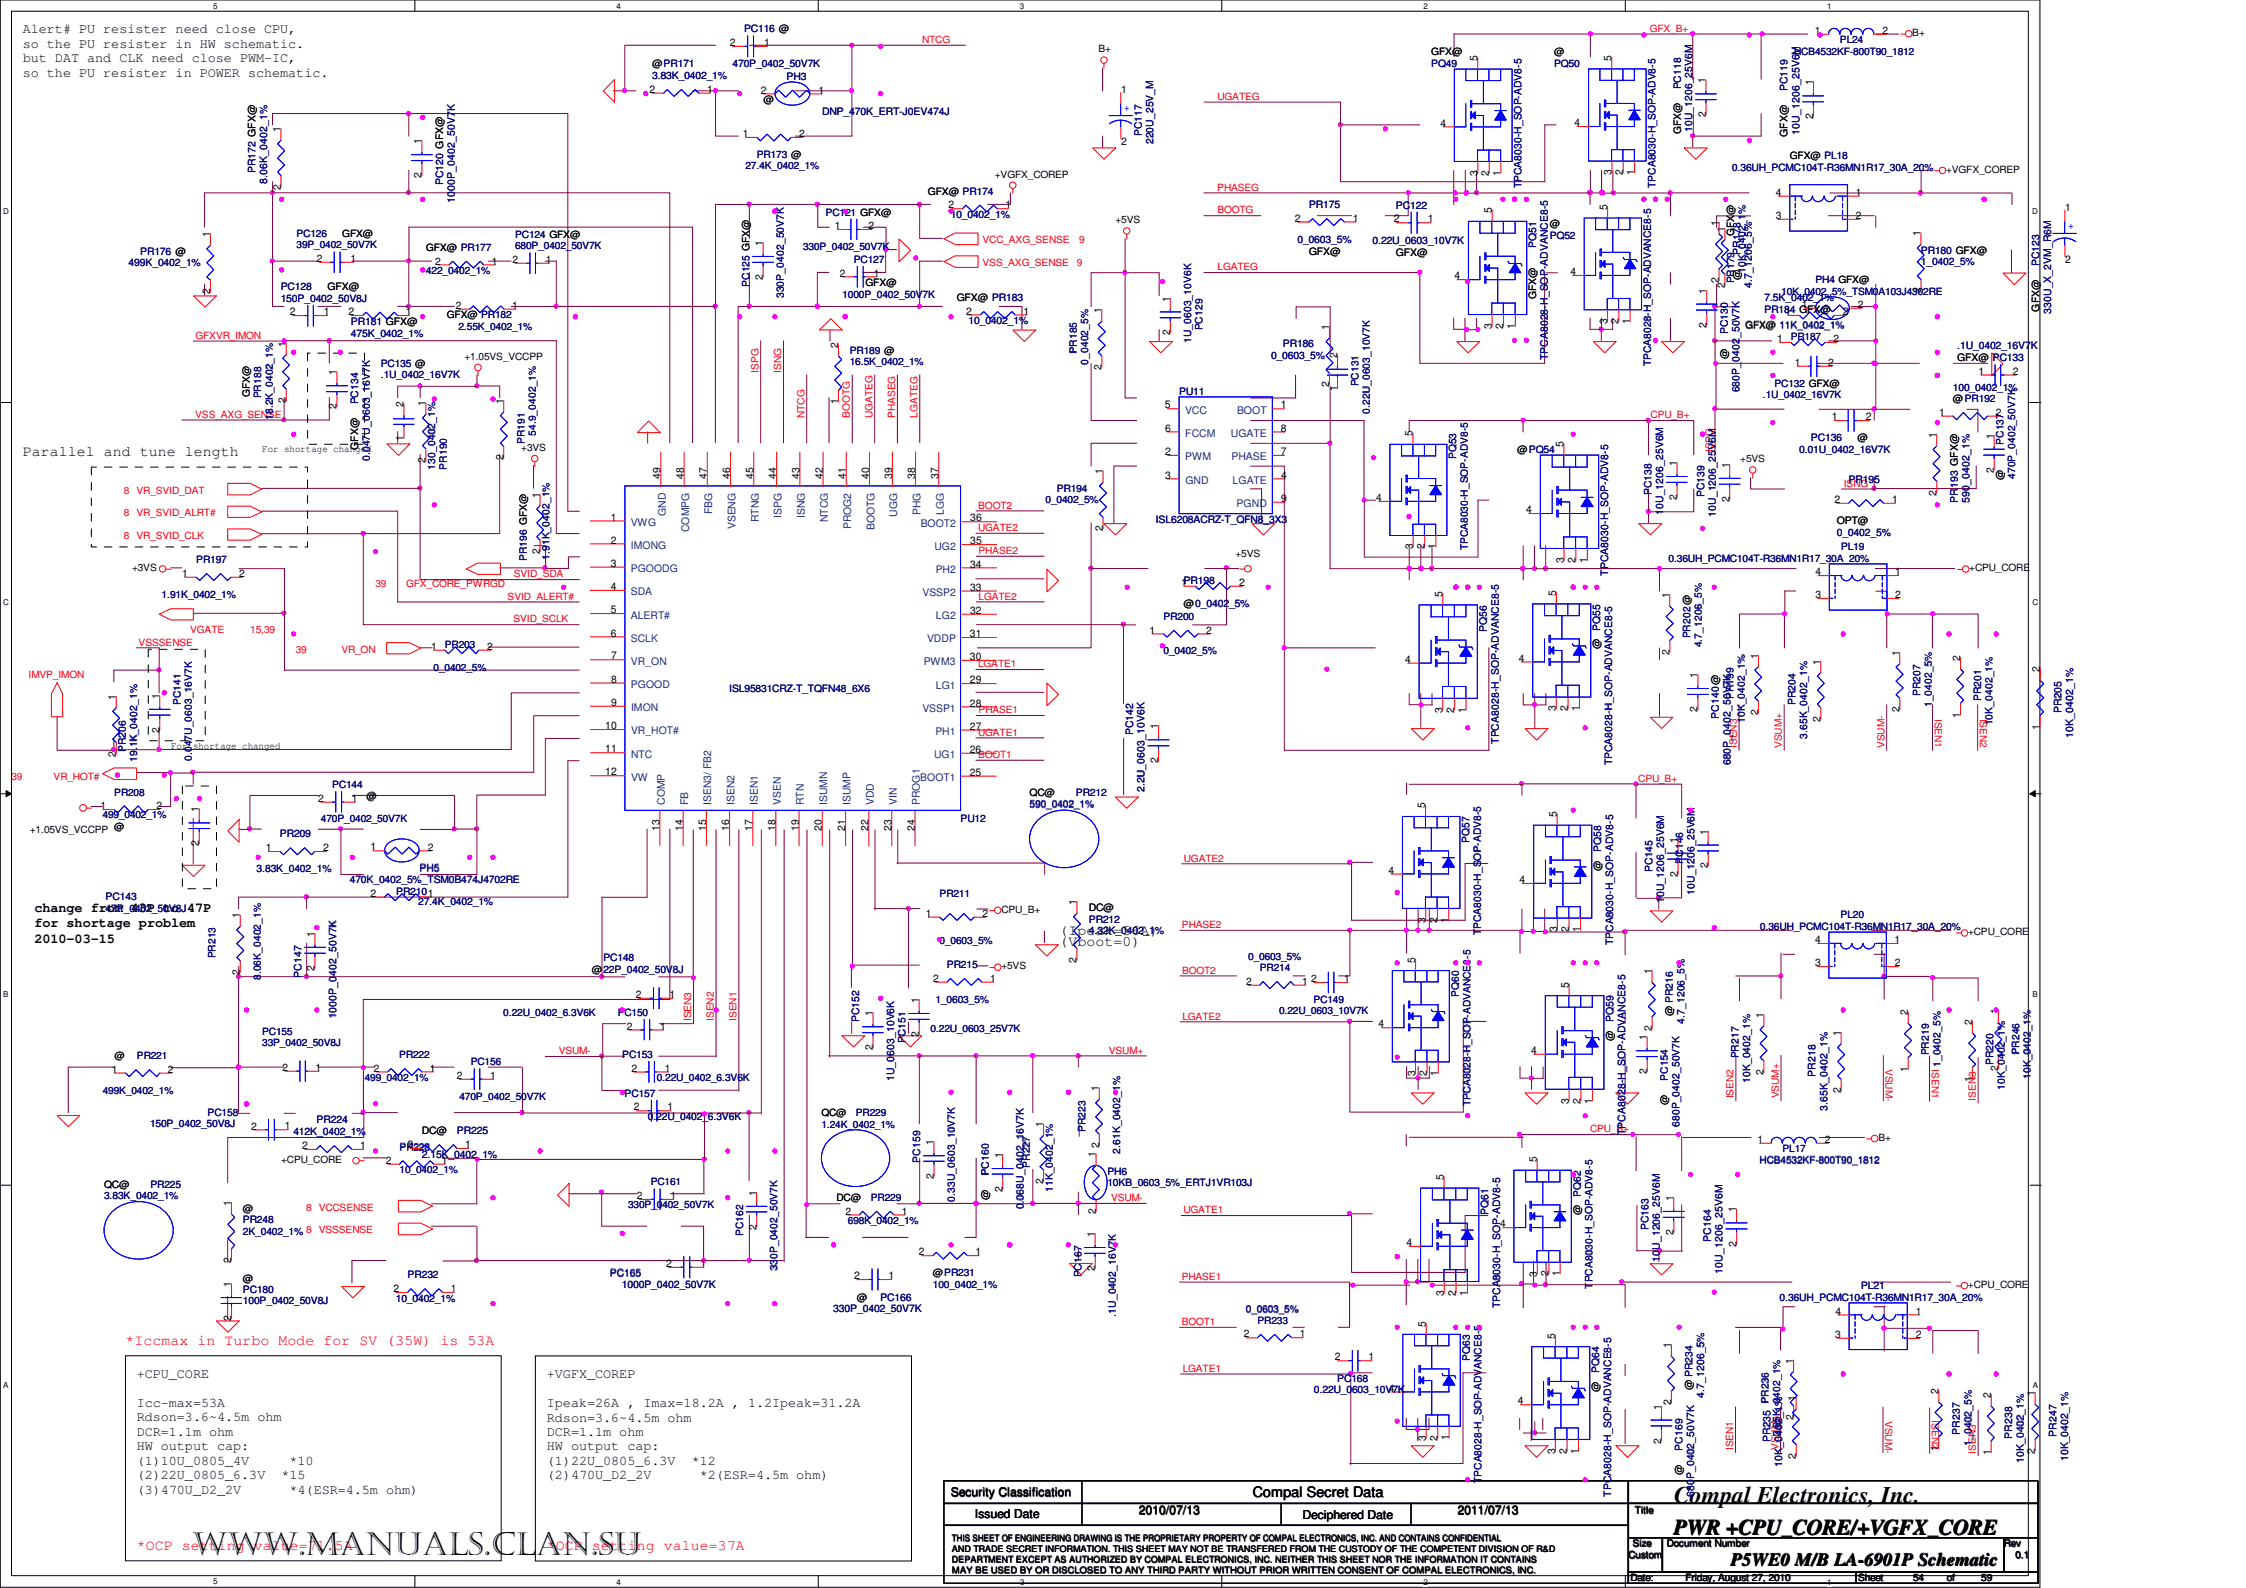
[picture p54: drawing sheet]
<svg xmlns="http://www.w3.org/2000/svg" width="297mm" height="210mm" viewBox="0 0 297 210" stroke-linecap="round" stroke-linejoin="round" font-family="sans-serif">
<defs><g id="words">
<text font-size="4.2" x="25.4" y="205.5">www.manuals.clan.su</text>
<text font-size="3.1" x="221.4" y="198.6">Compal Electronics, Inc.</text>
<text font-size="2.8" x="221.3" y="202.8">PWR +CPU_CORE/+VGFX_CORE</text>
<text font-size="2.4" x="228.9" y="206.9">P5WE0 M/B LA-6901P Schematic</text>
<g font-size="2">
<text x="3" y="60.3">Parallel and tune length</text>
<text x="140.1" y="123.5">(Ipeak=56A)</text>
<text x="140.1" y="125">(Vboot=0)</text>
</g>
<g font-size="2" fill="#f00">
<text x="16.6" y="177.7">*Iccmax in Turbo Mode for SV (35W) is 53A</text>
<text x="18.1" y="204.9">*OCP setting value=71.5A</text>
<text x="72.3" y="204.9">*OCP setting value=37A</text>
</g>
<text font-size="1.9" x="165.6" y="197.8">Compal Secret Data</text>
<g font-size="1.8">
<text x="3" y="4.4">Alert# PU resister need close CPU,</text>
<text x="3" y="6.3">so the PU resister in HW schematic.</text>
<text x="3" y="8.2">but DAT and CLK need close PWM-IC,</text>
<text x="3" y="10.1">so the PU resister in POWER schematic.</text>
<text x="4.5" y="120.5">change from 43P to 47P</text>
<text x="4.5" y="122.6">for shortage problem</text>
<text x="4.5" y="124.7">2010-03-15</text>
<text x="18.1" y="182.1">+CPU_CORE</text>
<text x="18.1" y="186">Icc-max=53A</text>
<text x="72.3" y="182.2">+VGFX_COREP</text>
<text x="72.3" y="186">Ipeak=26A , Imax=18.2A , 1.2Ipeak=31.2A</text>
<text x="18.1" y="187.9">Rdson=3.6~4.5m ohm</text>
<text x="18.1" y="189.8">DCR=1.1m ohm</text>
<text x="18.1" y="191.7">HW output cap:</text>
<text x="72.3" y="187.9">Rdson=3.6~4.5m ohm</text>
<text x="72.3" y="189.8">DCR=1.1m ohm</text>
<text x="72.3" y="191.7">HW output cap:</text>
<text x="18.1" y="193.6">(1)10U_0805_4V</text>
<text x="18.1" y="195.5">(2)22U_0805_6.3V</text>
<text x="18.1" y="197.5">(3)470U_D2_2V</text>
<text x="37.2" y="195.5">*15</text>
<text x="38.3" y="193.6">*10</text>
<text x="38.3" y="197.5">*4(ESR=4.5m ohm)</text>
<text x="72.3" y="193.6">(1)22U_0805_6.3V</text>
<text x="72.3" y="195.6">(2)470U_D2_2V</text>
<text x="91.5" y="193.6">*12</text>
<text x="92.5" y="195.6">*2(ESR=4.5m ohm)</text>
</g>
<g font-size="1.6">
<text x="125.8" y="197.8">Security Classification</text>
<text x="128.9" y="200.6">Issued Date</text>
<text x="150.6" y="200.2">2010/07/13</text>
<text x="172.2" y="200.8">Deciphered Date</text>
<text x="192.7" y="200.2">2011/07/13</text>
</g>
<g font-size="1.4">
<text x="240" y="4.5">1</text>
<text x="249" y="4.5">2</text>
<text x="96.5" y="6.1">2</text>
<text x="101.1" y="6.1">1</text>
<text x="195.4" y="8.1" transform="rotate(-90 195.4 8.1)">5</text>
<text x="213.1" y="8" transform="rotate(-90 213.1 8)">5</text>
<text x="225.6" y="11" transform="rotate(-90 225.6 11)">1</text>
<text x="239.8" y="11.3" transform="rotate(-90 239.8 11.3)">1</text>
<text x="37.1" y="17.4" transform="rotate(-90 37.1 17.4)">1</text>
<text x="85.9" y="12.3">2</text>
<text x="93.5" y="12.3">1</text>
<text x="100.6" y="12.4">2</text>
<text x="101" y="13.6">@</text>
<text x="108.2" y="12.4">1</text>
<text x="148.3" y="12.3">1</text>
<text x="190.5" y="16.7">4</text>
<text x="208.2" y="16.7">4</text>
<text x="225.6" y="15.4" transform="rotate(-90 225.6 15.4)">2</text>
<text x="239.8" y="15.8" transform="rotate(-90 239.8 15.8)">2</text>
<text x="55.8" y="19" transform="rotate(-90 55.8 19)">1</text>
<text x="55.8" y="23.5" transform="rotate(-90 55.8 23.5)">2</text>
<text x="98.2" y="18.1">1</text>
<text x="105.7" y="18.1">2</text>
<text x="148.3" y="19.1">2</text>
<text x="195.4" y="23.2" transform="rotate(-90 195.4 23.2)">3</text>
<text x="196.9" y="23.2" transform="rotate(-90 196.9 23.2)">2</text>
<text x="198.5" y="23.2" transform="rotate(-90 198.5 23.2)">1</text>
<text x="213.1" y="23.1" transform="rotate(-90 213.1 23.1)">3</text>
<text x="214.6" y="23.1" transform="rotate(-90 214.6 23.1)">2</text>
<text x="216.1" y="23.1" transform="rotate(-90 216.1 23.1)">1</text>
<text x="236.4" y="18.1" transform="rotate(-90 236.4 18.1)">GFX@</text>
<text x="37.1" y="25.1" transform="rotate(-90 37.1 25.1)">2</text>
<text x="125.5" y="27.6">2</text>
<text x="133" y="27.6">1</text>
<text x="171.3" y="29.3">2</text>
<text x="178.9" y="29.3">1</text>
<text x="184.3" y="29.4">2</text>
<text x="188.8" y="29.4">1</text>
<text x="197.3" y="28.2" transform="rotate(-90 197.3 28.2)">5</text>
<text x="212.6" y="27.8" transform="rotate(-90 212.6 27.8)">5</text>
<text x="227.3" y="29.8" transform="rotate(-90 227.3 29.8)">1</text>
<text x="234.9" y="28.9">3</text>
<text x="234.9" y="25.9">4</text>
<text x="245.4" y="25.9">1</text>
<text x="245.5" y="28.9">2</text>
<text x="273.1" y="27.9">1</text>
<text x="27.8" y="31.3" transform="rotate(-90 27.8 31.3)">1</text>
<text x="41.9" y="34.6">2</text>
<text x="46.3" y="34.6">1</text>
<text x="57.6" y="35">2</text>
<text x="65" y="35">1</text>
<text x="67.8" y="34.8">2</text>
<text x="72.2" y="34.8">1</text>
<text x="100.9" y="32.5" transform="rotate(-90 100.9 32.5)">1</text>
<text x="110.4" y="30.3">1</text>
<text x="114.9" y="30.3">2</text>
<text x="173.1" y="33.7">GFX@</text>
<text x="184.6" y="33.8">GFX@</text>
<text x="228.1" y="30.6" transform="rotate(-90 228.1 30.6)">1</text>
<text x="254" y="31.2" transform="rotate(-90 254 31.2)">1</text>
<text x="273.1" y="34.7">2</text>
<text x="27.8" y="38.9" transform="rotate(-90 27.8 38.9)">2</text>
<text x="38.3" y="41.7">2</text>
<text x="42.8" y="41.7">1</text>
<text x="43.3" y="38.3">GFX@</text>
<text x="46.1" y="41.7">2</text>
<text x="53.7" y="41.7">1</text>
<text x="60.3" y="40.8">2</text>
<text x="67.7" y="40.8">1</text>
<text x="100.9" y="37" transform="rotate(-90 100.9 37)">2</text>
<text x="111.1" y="36.5">2</text>
<text x="115.5" y="36.5">1</text>
<text x="126.5" y="39.8">GFX@ PR183</text>
<text x="127.8" y="41.6">2</text>
<text x="135.3" y="41.6">1</text>
<text x="145.7" y="41.4" transform="rotate(-90 145.7 41.4)">1</text>
<text x="154.7" y="39.9" transform="rotate(-90 154.7 39.9)">1</text>
<text x="192.3" y="36.9">4</text>
<text x="207.7" y="36.4">4</text>
<text x="225.7" y="38.8" transform="rotate(-90 225.7 38.8)">1</text>
<text x="227.3" y="37.4" transform="rotate(-90 227.3 37.4)">2</text>
<text x="228.1" y="38.1" transform="rotate(-90 228.1 38.1)">2</text>
<text x="230.2" y="37" transform="rotate(-90 230.2 37)">@</text>
<text x="236.1" y="41.6">1</text>
<text x="238.3" y="40.7">1</text>
<text x="243.7" y="41.6">2</text>
<text x="245.7" y="40.7">2</text>
<text x="254" y="38.8" transform="rotate(-90 254 38.8)">2</text>
<text x="269.7" y="41.2" transform="rotate(-90 269.7 41.2)">GFX@</text>
<text x="37.8" y="45.8" transform="rotate(-90 37.8 45.8)">1</text>
<text x="110.8" y="46" transform="rotate(-90 110.8 46)">2</text>
<text x="154.7" y="44.3" transform="rotate(-90 154.7 44.3)">2</text>
<text x="175.8" y="43.6" transform="rotate(-90 175.8 43.6)">1</text>
<text x="176.9" y="47.3" transform="rotate(-90 176.9 47.3)">2</text>
<text x="197.3" y="43.5" transform="rotate(-90 197.3 43.5)">3</text>
<text x="198.8" y="43.5" transform="rotate(-90 198.8 43.5)">2</text>
<text x="200.4" y="43.5" transform="rotate(-90 200.4 43.5)">1</text>
<text x="212.6" y="42.8" transform="rotate(-90 212.6 42.8)">3</text>
<text x="214.1" y="42.8" transform="rotate(-90 214.1 42.8)">2</text>
<text x="215.5" y="42.8" transform="rotate(-90 215.5 42.8)">1</text>
<text x="225.7" y="43.3" transform="rotate(-90 225.7 43.3)">2</text>
<text x="235" y="45.2">1</text>
<text x="242.5" y="45.2">2</text>
<text x="258.8" y="47.7">GFX@</text>
<text x="37.8" y="53.3" transform="rotate(-90 37.8 53.3)">2</text>
<text x="44.5" y="49.6" transform="rotate(-90 44.5 49.6)">1</text>
<text x="53.4" y="53.8" transform="rotate(-90 53.4 53.8)">2</text>
<text x="56.3" y="53.7" transform="rotate(-90 56.3 53.7)">1</text>
<text x="66.6" y="53.4" transform="rotate(-90 66.6 53.4)">1</text>
<text x="110.8" y="53.4" transform="rotate(-90 110.8 53.4)">1</text>
<text x="145.7" y="48.9" transform="rotate(-90 145.7 48.9)">2</text>
<text x="154.1" y="54">5</text>
<text x="169.4" y="54">1</text>
<text x="175.8" y="51.2" transform="rotate(-90 175.8 51.2)">2</text>
<text x="176.9" y="51.7" transform="rotate(-90 176.9 51.7)">1</text>
<text x="237.4" y="48.4">1</text>
<text x="241.8" y="48.4">2</text>
<text x="261.7" y="49.5">1</text>
<text x="266.2" y="49.5">2</text>
<text x="44.5" y="54.1" transform="rotate(-90 44.5 54.1)">2</text>
<text x="53.4" y="58.3" transform="rotate(-90 53.4 58.3)">1</text>
<text x="154.1" y="57">6</text>
<text x="169.4" y="57.1">8</text>
<text x="186.8" y="57.7" transform="rotate(-90 186.8 57.7)">5</text>
<text x="200.7" y="59.9">@PQ54</text>
<text x="206.8" y="59.1" transform="rotate(-90 206.8 59.1)">5</text>
<text x="242.3" y="55.6">1</text>
<text x="245.6" y="58.3">@</text>
<text x="246.8" y="55.6">2</text>
<text x="256.1" y="57.9" transform="rotate(-90 256.1 57.9)">1</text>
<text x="256.4" y="55">1</text>
<text x="263.7" y="58" transform="rotate(-90 263.7 58)">1</text>
<text x="264" y="55">2</text>
<text x="56.3" y="61.2" transform="rotate(-90 56.3 61.2)">2</text>
<text x="66.6" y="60.8" transform="rotate(-90 66.6 60.8)">2</text>
<text x="71.4" y="65.8" transform="rotate(-90 71.4 65.8)">1</text>
<text x="87.4" y="63.3" transform="rotate(-90 87.4 63.3)">49</text>
<text x="90.4" y="63.3" transform="rotate(-90 90.4 63.3)">48</text>
<text x="93.5" y="63.3" transform="rotate(-90 93.5 63.3)">47</text>
<text x="96.6" y="63.3" transform="rotate(-90 96.6 63.3)">46</text>
<text x="99.6" y="63.3" transform="rotate(-90 99.6 63.3)">45</text>
<text x="102.7" y="63.3" transform="rotate(-90 102.7 63.3)">44</text>
<text x="105.7" y="63.3" transform="rotate(-90 105.7 63.3)">43</text>
<text x="108.8" y="63.3" transform="rotate(-90 108.8 63.3)">42</text>
<text x="111.9" y="63.3" transform="rotate(-90 111.9 63.3)">41</text>
<text x="114.9" y="63.3" transform="rotate(-90 114.9 63.3)">40</text>
<text x="118" y="63.3" transform="rotate(-90 118 63.3)">39</text>
<text x="121" y="63.3" transform="rotate(-90 121 63.3)">38</text>
<text x="124.1" y="63.2" transform="rotate(-90 124.1 63.2)">37</text>
<text x="145.8" y="62.7" transform="rotate(-90 145.8 62.7)">1</text>
<text x="154.1" y="60.1">2</text>
<text x="154.1" y="63.3">3</text>
<text x="169.4" y="60.1">7</text>
<text x="169.4" y="63.2">4</text>
<text x="221.7" y="61.6" transform="rotate(-90 221.7 61.6)">1</text>
<text x="228.7" y="61.8" transform="rotate(-90 228.7 61.8)">1</text>
<text x="256.1" y="65.5" transform="rotate(-90 256.1 65.5)">2</text>
<text x="263.7" y="62.5" transform="rotate(-90 263.7 62.5)">2</text>
<text x="80.8" y="68.8">1</text>
<text x="80.8" y="71.8">2</text>
<text x="128.3" y="71.9">35</text>
<text x="128.3" y="68.9">36</text>
<text x="145.8" y="70.2" transform="rotate(-90 145.8 70.2)">2</text>
<text x="169.4" y="66.4">9</text>
<text x="182" y="66.2">4</text>
<text x="201.8" y="67.8">4</text>
<text x="221.8" y="66.1" transform="rotate(-90 221.8 66.1)">2</text>
<text x="228.7" y="66.3" transform="rotate(-90 228.7 66.3)">2</text>
<text x="242.6" y="66.5">2</text>
<text x="242.9" y="69.3">OPT@</text>
<text x="250.2" y="66.5">1</text>
<text x="24.1" y="76.3">1</text>
<text x="31.6" y="76.3">2</text>
<text x="71.4" y="73.2" transform="rotate(-90 71.4 73.2)">2</text>
<text x="80.8" y="74.9">3</text>
<text x="80.8" y="78">4</text>
<text x="128.3" y="75">34</text>
<text x="156.2" y="77.4">1PR198</text>
<text x="163.9" y="77.5">2</text>
<text x="186.9" y="72.6" transform="rotate(-90 186.9 72.6)">3</text>
<text x="188.4" y="72.6" transform="rotate(-90 188.4 72.6)">2</text>
<text x="189.9" y="72.6" transform="rotate(-90 189.9 72.6)">1</text>
<text x="206.8" y="74.4" transform="rotate(-90 206.8 74.4)">3</text>
<text x="208.4" y="74.4" transform="rotate(-90 208.4 74.4)">2</text>
<text x="209.9" y="74.4" transform="rotate(-90 209.9 74.4)">1</text>
<text x="240.1" y="76">4</text>
<text x="250.6" y="76">1</text>
<text x="80.8" y="81.1">5</text>
<text x="128.3" y="81.2">32</text>
<text x="128.3" y="78.1">33</text>
<text x="152" y="83.7">1</text>
<text x="156.5" y="80.2">@0_0402_5%</text>
<text x="159.5" y="83.7">2</text>
<text x="190.8" y="78.9" transform="rotate(-90 190.8 78.9)">5</text>
<text x="205.8" y="78.8" transform="rotate(-90 205.8 78.8)">5</text>
<text x="220.8" y="79.1" transform="rotate(-90 220.8 79.1)">1</text>
<text x="240.1" y="79">3</text>
<text x="250.7" y="79.1">2</text>
<text x="57" y="85.9">1</text>
<text x="64.4" y="85.9">2</text>
<text x="80.8" y="84.1">6</text>
<text x="80.8" y="87.2">7</text>
<text x="128.3" y="87.3">30</text>
<text x="128.3" y="84.2">31</text>
<text x="185.8" y="87.6">4</text>
<text x="200.9" y="87.5">4</text>
<text x="220.8" y="86.5" transform="rotate(-90 220.8 86.5)">2</text>
<text x="224.5" y="89.6" transform="rotate(-90 224.5 89.6)">1</text>
<text x="232.5" y="87.1" transform="rotate(-90 232.5 87.1)">1</text>
<text x="240.8" y="87.9" transform="rotate(-90 240.8 87.9)">1</text>
<text x="251.2" y="86.7" transform="rotate(-90 251.2 86.7)">1</text>
<text x="259.2" y="87.4" transform="rotate(-90 259.2 87.4)">2</text>
<text x="269.8" y="88.8" transform="rotate(-90 269.8 88.8)">2</text>
<text x="15.3" y="92.5" transform="rotate(-90 15.3 92.5)">1</text>
<text x="21.1" y="92.4" transform="rotate(-90 21.1 92.4)">1</text>
<text x="80.8" y="90.2">8</text>
<text x="80.8" y="93.3">9</text>
<text x="128.3" y="93.4">28</text>
<text x="128.3" y="90.3">29</text>
<text x="190.8" y="94.2" transform="rotate(-90 190.8 94.2)">3</text>
<text x="192.3" y="94.2" transform="rotate(-90 192.3 94.2)">2</text>
<text x="193.8" y="94.2" transform="rotate(-90 193.8 94.2)">1</text>
<text x="205.8" y="94" transform="rotate(-90 205.8 94)">3</text>
<text x="207.3" y="94" transform="rotate(-90 207.3 94)">2</text>
<text x="208.8" y="94" transform="rotate(-90 208.8 94)">1</text>
<text x="224.5" y="94.1" transform="rotate(-90 224.5 94.1)">2</text>
<text x="232.5" y="94.5" transform="rotate(-90 232.5 94.5)">2</text>
<text x="240.8" y="95.4" transform="rotate(-90 240.8 95.4)">2</text>
<text x="251.2" y="94.1" transform="rotate(-90 251.2 94.1)">2</text>
<text x="259.2" y="94.9" transform="rotate(-90 259.2 94.9)">1</text>
<text x="15.3" y="100" transform="rotate(-90 15.3 100)">2</text>
<text x="21.1" y="96.8" transform="rotate(-90 21.1 96.8)">2</text>
<text x="80" y="96.4">10</text>
<text x="80" y="99.5">11</text>
<text x="128.3" y="99.5">26</text>
<text x="128.3" y="96.5">27</text>
<text x="153.2" y="96.4" transform="rotate(-90 153.2 96.4)">1</text>
<text x="153.2" y="100.9" transform="rotate(-90 153.2 100.9)">2</text>
<text x="269.8" y="96.5" transform="rotate(-90 269.8 96.5)">1</text>
<text x="13.3" y="107">1</text>
<text x="20.7" y="107">2</text>
<text x="26.3" y="107.4" transform="rotate(-90 26.3 107.4)">1</text>
<text x="42.1" y="106">2</text>
<text x="46.5" y="106">1</text>
<text x="80" y="102.5">12</text>
<text x="128.2" y="102.5">25</text>
<text x="188.5" y="106.9" transform="rotate(-90 188.5 106.9)">5</text>
<text x="26.3" y="111.9" transform="rotate(-90 26.3 111.9)">2</text>
<text x="35.1" y="112.5">1</text>
<text x="42.7" y="112.5">2</text>
<text x="49" y="112.4">1</text>
<text x="56.6" y="112.4">2</text>
<text x="87.2" y="109.8" transform="rotate(-90 87.2 109.8)">13</text>
<text x="90.3" y="109.8" transform="rotate(-90 90.3 109.8)">14</text>
<text x="93.4" y="109.8" transform="rotate(-90 93.4 109.8)">15</text>
<text x="96.5" y="109.8" transform="rotate(-90 96.5 109.8)">16</text>
<text x="99.5" y="109.8" transform="rotate(-90 99.5 109.8)">17</text>
<text x="102.6" y="109.8" transform="rotate(-90 102.6 109.8)">18</text>
<text x="105.6" y="109.8" transform="rotate(-90 105.6 109.8)">19</text>
<text x="108.7" y="109.8" transform="rotate(-90 108.7 109.8)">20</text>
<text x="111.8" y="109.8" transform="rotate(-90 111.8 109.8)">21</text>
<text x="114.9" y="109.8" transform="rotate(-90 114.9 109.8)">22</text>
<text x="117.9" y="109.9" transform="rotate(-90 117.9 109.9)">23</text>
<text x="121" y="109.9" transform="rotate(-90 121 109.9)">24</text>
<text x="205.9" y="108" transform="rotate(-90 205.9 108)">5</text>
<text x="221.9" y="111.4" transform="rotate(-90 221.9 111.4)">1</text>
<text x="225.9" y="110.3" transform="rotate(-90 225.9 110.3)">1</text>
<text x="49" y="118.5">2</text>
<text x="142.4" y="119.6" transform="rotate(-90 142.4 119.6)">1</text>
<text x="183.6" y="115.5">4</text>
<text x="201" y="116.7">4</text>
<text x="221.9" y="115.9" transform="rotate(-90 221.9 115.9)">2</text>
<text x="225.9" y="114.8" transform="rotate(-90 225.9 114.8)">2</text>
<text x="31.7" y="121.4" transform="rotate(-90 31.7 121.4)">1</text>
<text x="41.6" y="123.8" transform="rotate(-90 41.6 123.8)">1</text>
<text x="122.4" y="121.2">1</text>
<text x="129.9" y="121.2">2</text>
<text x="144" y="120.4">DC@</text>
<text x="188.5" y="121.9" transform="rotate(-90 188.5 121.9)">3</text>
<text x="190.1" y="121.9" transform="rotate(-90 190.1 121.9)">2</text>
<text x="191.6" y="121.9" transform="rotate(-90 191.6 121.9)">1</text>
<text x="205.9" y="123.3" transform="rotate(-90 205.9 123.3)">3</text>
<text x="207.5" y="123.3" transform="rotate(-90 207.5 123.3)">2</text>
<text x="209" y="123.2" transform="rotate(-90 209 123.2)">1</text>
<text x="240.1" y="124.7">4</text>
<text x="250.6" y="124.7">1</text>
<text x="31.7" y="128.8" transform="rotate(-90 31.7 128.8)">2</text>
<text x="41.6" y="128.3" transform="rotate(-90 41.6 128.3)">2</text>
<text x="84.1" y="131.9">2</text>
<text x="88.6" y="131.9">1</text>
<text x="123.4" y="129.8">2</text>
<text x="130.9" y="129.8">1</text>
<text x="142.4" y="127.3" transform="rotate(-90 142.4 127.3)">2</text>
<text x="164.8" y="130.2">2</text>
<text x="172.2" y="130.2">1</text>
<text x="173.4" y="129.8">2</text>
<text x="177.8" y="129.8">1</text>
<text x="187.2" y="127.3" transform="rotate(-90 187.2 127.3)">5</text>
<text x="207.5" y="130.5" transform="rotate(-90 207.5 130.5)">5</text>
<text x="218.4" y="128.8" transform="rotate(-90 218.4 128.8)">1</text>
<text x="240" y="127.7">3</text>
<text x="250.6" y="127.7">2</text>
<text x="82.9" y="136.1">2</text>
<text x="87.3" y="136.1">1</text>
<text x="115.4" y="134.3" transform="rotate(-90 115.4 134.3)">1</text>
<text x="121.5" y="132.6" transform="rotate(-90 121.5 132.6)">1</text>
<text x="121.5" y="137" transform="rotate(-90 121.5 137)">2</text>
<text x="182.3" y="135.8">4</text>
<text x="213.4" y="137.6" transform="rotate(-90 213.4 137.6)">@</text>
<text x="217.8" y="137.5" transform="rotate(-90 217.8 137.5)">1</text>
<text x="218.5" y="136.3" transform="rotate(-90 218.5 136.3)">2</text>
<text x="233.2" y="134.6" transform="rotate(-90 233.2 134.6)">1</text>
<text x="243.4" y="136.9" transform="rotate(-90 243.4 136.9)">1</text>
<text x="252.3" y="134.2" transform="rotate(-90 252.3 134.2)">2</text>
<text x="260.8" y="135.4" transform="rotate(-90 260.8 135.4)">2</text>
<text x="264.2" y="134.1" transform="rotate(-90 264.2 134.1)">1</text>
<text x="14.8" y="141.8">1</text>
<text x="22.2" y="141.8">2</text>
<text x="37.4" y="141.6">2</text>
<text x="41.7" y="141.6">1</text>
<text x="49.4" y="141.6">2</text>
<text x="56.8" y="141.6">1</text>
<text x="60.4" y="142.6">2</text>
<text x="64.8" y="142.6">1</text>
<text x="83.5" y="141.7">2</text>
<text x="87.9" y="141.7">1</text>
<text x="115.4" y="138.8" transform="rotate(-90 115.4 138.8)">2</text>
<text x="187.2" y="142.2" transform="rotate(-90 187.2 142.2)">3</text>
<text x="188.7" y="142.2" transform="rotate(-90 188.7 142.2)">2</text>
<text x="190.2" y="142.2" transform="rotate(-90 190.2 142.2)">1</text>
<text x="202.5" y="139.3">4</text>
<text x="217.8" y="142" transform="rotate(-90 217.8 142)">2</text>
<text x="233.2" y="142.1" transform="rotate(-90 233.2 142.1)">2</text>
<text x="252.3" y="141.7" transform="rotate(-90 252.3 141.7)">1</text>
<text x="260.8" y="143" transform="rotate(-90 260.8 143)">1</text>
<text x="264.3" y="141.5" transform="rotate(-90 264.3 141.5)">2</text>
<text x="33.2" y="149.3">2</text>
<text x="37.7" y="149.3">1</text>
<text x="55.8" y="149.9">DC@</text>
<text x="83.8" y="146.8">2</text>
<text x="88.3" y="146.8">1</text>
<text x="138" y="149" transform="rotate(-90 138 149)">1</text>
<text x="145.3" y="144.3" transform="rotate(-90 145.3 144.3)">1</text>
<text x="207.5" y="145.9" transform="rotate(-90 207.5 145.9)">3</text>
<text x="209" y="145.9" transform="rotate(-90 209 145.9)">2</text>
<text x="210.6" y="145.9" transform="rotate(-90 210.6 145.9)">1</text>
<text x="243.5" y="144.5" transform="rotate(-90 243.5 144.5)">2</text>
<text x="40" y="151.9">2</text>
<text x="47.6" y="151.9">1</text>
<text x="51" y="153.8">2</text>
<text x="53.9" y="151.8">2</text>
<text x="58.4" y="153.8">1</text>
<text x="61.5" y="151.8">1</text>
<text x="123.5" y="151.4" transform="rotate(-90 123.5 151.4)">1</text>
<text x="123.5" y="155.8" transform="rotate(-90 123.5 155.8)">2</text>
<text x="132.6" y="153.1" transform="rotate(-90 132.6 153.1)">1</text>
<text x="144.9" y="153" transform="rotate(-90 144.9 153)">1</text>
<text x="145.3" y="151.8" transform="rotate(-90 145.3 151.8)">2</text>
<text x="190.9" y="156" transform="rotate(-90 190.9 156)">5</text>
<text x="203.2" y="153.6" transform="rotate(-90 203.2 153.6)">5</text>
<text x="232.4" y="151.1">1</text>
<text x="241.4" y="151.1">2</text>
<text x="30.6" y="159.4" transform="rotate(-90 30.6 159.4)">1</text>
<text x="84.2" y="158.5">2</text>
<text x="88.7" y="158.5">1</text>
<text x="100" y="158.1" transform="rotate(-90 100 158.1)">1</text>
<text x="111.8" y="160.6">2</text>
<text x="119.3" y="160.5">1</text>
<text x="132.6" y="157.6" transform="rotate(-90 132.6 157.6)">2</text>
<text x="138" y="156.5" transform="rotate(-90 138 156.5)">2</text>
<text x="144.9" y="160.5" transform="rotate(-90 144.9 160.5)">2</text>
<text x="221.3" y="158.7" transform="rotate(-90 221.3 158.7)">1</text>
<text x="229.6" y="160.2" transform="rotate(-90 229.6 160.2)">1</text>
<text x="30.6" y="166.9" transform="rotate(-90 30.6 166.9)">2</text>
<text x="88.1" y="167.5">2</text>
<text x="92.6" y="167.5">1</text>
<text x="100" y="162.5" transform="rotate(-90 100 162.5)">2</text>
<text x="121.5" y="165.9">2</text>
<text x="129" y="165.9">1</text>
<text x="144.8" y="163.5" transform="rotate(-90 144.8 163.5)">1</text>
<text x="144.8" y="168" transform="rotate(-90 144.8 168)">2</text>
<text x="186" y="164.7">4</text>
<text x="198.4" y="162.2">4</text>
<text x="221.3" y="163.3" transform="rotate(-90 221.3 163.3)">2</text>
<text x="229.6" y="164.8" transform="rotate(-90 229.6 164.8)">2</text>
<text x="30.6" y="170.1" transform="rotate(-90 30.6 170.1)">1</text>
<text x="52" y="170.8">2</text>
<text x="59.6" y="170.8">1</text>
<text x="113" y="169.1">2</text>
<text x="113.3" y="171.9">@</text>
<text x="117.5" y="169.1">1</text>
<text x="191" y="171.3" transform="rotate(-90 191 171.3)">3</text>
<text x="192.5" y="171.3" transform="rotate(-90 192.5 171.3)">2</text>
<text x="194" y="171.3" transform="rotate(-90 194 171.3)">1</text>
<text x="203.3" y="168.7" transform="rotate(-90 203.3 168.7)">3</text>
<text x="204.8" y="168.7" transform="rotate(-90 204.8 168.7)">2</text>
<text x="206.3" y="168.7" transform="rotate(-90 206.3 168.7)">1</text>
<text x="242.7" y="173.8">4</text>
<text x="253.4" y="173.8">1</text>
<text x="30.6" y="174.6" transform="rotate(-90 30.6 174.6)">2</text>
<text x="164.5" y="176.8">2</text>
<text x="171.9" y="176.8">1</text>
<text x="176.5" y="179.8">2</text>
<text x="181" y="179.8">1</text>
<text x="188.6" y="175.3" transform="rotate(-90 188.6 175.3)">5</text>
<text x="205.7" y="177" transform="rotate(-90 205.7 177)">5</text>
<text x="221" y="178.2" transform="rotate(-90 221 178.2)">1</text>
<text x="242.7" y="176.8">3</text>
<text x="253.4" y="176.9">2</text>
<text x="183.7" y="184">4</text>
<text x="200.7" y="185.6">4</text>
<text x="221" y="185.8" transform="rotate(-90 221 185.8)">2</text>
<text x="223.8" y="183.7" transform="rotate(-90 223.8 183.7)">@ PR234</text>
<text x="237.2" y="180.2" transform="rotate(-90 237.2 180.2)">1</text>
<text x="237.5" y="185.2" transform="rotate(-90 237.5 185.2)">1</text>
<text x="256.4" y="184.3" transform="rotate(-90 256.4 184.3)">2</text>
<text x="263.3" y="184.8" transform="rotate(-90 263.3 184.8)">2</text>
<text x="269.1" y="184.5" transform="rotate(-90 269.1 184.5)">1</text>
<text x="188.6" y="190.4" transform="rotate(-90 188.6 190.4)">3</text>
<text x="190.1" y="190.4" transform="rotate(-90 190.1 190.4)">2</text>
<text x="191.6" y="190.4" transform="rotate(-90 191.6 190.4)">1</text>
<text x="219.7" y="186.3" transform="rotate(-90 219.7 186.3)">1</text>
<text x="219.7" y="190.8" transform="rotate(-90 219.7 190.8)">2</text>
<text x="237.2" y="187.7" transform="rotate(-90 237.2 187.7)">2</text>
<text x="256.4" y="191.8" transform="rotate(-90 256.4 191.8)">1</text>
<text x="205.7" y="192.2" transform="rotate(-90 205.7 192.2)">3</text>
<text x="207.2" y="192.2" transform="rotate(-90 207.2 192.2)">2</text>
<text x="208.7" y="192.2" transform="rotate(-90 208.7 192.2)">1</text>
<text x="237.5" y="192.8" transform="rotate(-90 237.5 192.8)">2</text>
<text x="263.3" y="192.4" transform="rotate(-90 263.3 192.4)">1</text>
<text x="269.1" y="192.1" transform="rotate(-90 269.1 192.1)">2</text>
</g>
<g font-size="1.4" fill="#000080">
<text x="104" y="10.5">PH3</text>
<text x="108.7" y="15.2">DNP_470K_ERT-J0EV474J</text>
<text x="236.4" y="12.1" transform="rotate(-90 236.4 12.1)">PC119</text>
<text x="238" y="17.8" transform="rotate(-90 238 17.8)">10U_1206_25V6M</text>
<text x="33.8" y="22.9" transform="rotate(-90 33.8 22.9)">PR172 GFX@</text>
<text x="35.3" y="24.3" transform="rotate(-90 35.3 24.3)">8.06K_0402_1%</text>
<text x="58.6" y="24.5" transform="rotate(-90 58.6 24.5)">PC120 GFX@</text>
<text x="60.2" y="26.8" transform="rotate(-90 60.2 26.8)">1000P_0402_50V7K</text>
<text x="173.1" y="27.5">PR175</text>
<text x="184.6" y="27.6">PC122</text>
<text x="17" y="35.2">499K_0402_1%</text>
<text x="18.5" y="33.6">PR176 @</text>
<text x="171.6" y="32.1">0_0603_5%</text>
<text x="181.5" y="32.3">0.22U_0603_10V7K</text>
<text x="230.2" y="33.7" transform="rotate(-90 230.2 33.7)">PR178</text>
<text x="269.7" y="35.2" transform="rotate(-90 269.7 35.2)">PC123</text>
<text x="37.1" y="38.3">PC128</text>
<text x="37.1" y="39.9">150P_0402_50V8J</text>
<text x="231.7" y="38" transform="rotate(-90 231.7 38)">4.7_1206_5%</text>
<text x="233.3" y="41.4">PR184 GFX@</text>
<text x="233.3" y="39.9">7.5K_0402_1%</text>
<text x="271.3" y="41.5" transform="rotate(-90 271.3 41.5)">330U_X_2VM_R6M</text>
<text x="46.4" y="42.9">PR181 GFX@</text>
<text x="46.4" y="44.5">475K_0402_1%</text>
<text x="128.1" y="42.8">10_0402_1%</text>
<text x="168.1" y="47.5">0_0603_5%</text>
<text x="169.7" y="45.9">PR186</text>
<text x="258.8" y="46.1">.1U_0402_16V7K</text>
<text x="263.5" y="47.7">PC133</text>
<text x="155.9" y="52.2">PU11</text>
<text x="237.9" y="59.9">0.01U_0402_16V7K</text>
<text x="239.5" y="58.3">PC136</text>
<text x="244.5" y="63.9">PR195</text>
<text x="152.8" y="69.1">ISL6208ACRZ-T_QFN8_3X3</text>
<text x="242.9" y="70.8">0_0402_5%</text>
<text x="258.9" y="66.4" transform="rotate(-90 258.9 66.4)">PR193 GFX@</text>
<text x="260.5" y="66.4" transform="rotate(-90 260.5 66.4)">590_0402_1%</text>
<text x="212.7" y="76.1" transform="rotate(-90 212.7 76.1)">TPCA8030-H_SOP-ADV8-5</text>
<text x="272.6" y="94.3" transform="rotate(-90 272.6 94.3)">PR205</text>
<text x="149.8" y="97.2" transform="rotate(-90 149.8 97.2)">PC142</text>
<text x="274.2" y="97.5" transform="rotate(-90 274.2 97.5)">10K_0402_1%</text>
<text x="151.4" y="104.7" transform="rotate(-90 151.4 104.7)">2.2U_0603_10V6K</text>
<text x="37" y="110.7">PR209</text>
<text x="14" y="119">PC143</text>
<text x="33.9" y="115.3">3.83K_0402_1%</text>
<text x="14" y="120.5">47P_0402_50V8J</text>
<text x="144" y="122">PR212</text>
<text x="144" y="123.5">4.32K_0402_1%</text>
<text x="39.9" y="129.2" transform="rotate(-90 39.9 129.2)">PC147</text>
<text x="44.5" y="134.6" transform="rotate(-90 44.5 134.6)">1000P_0402_50V7K</text>
<text x="213.4" y="135.1" transform="rotate(-90 213.4 135.1)">PQ59</text>
<text x="240.1" y="142.3" transform="rotate(-90 240.1 142.3)">PR218</text>
<text x="41.9" y="148.5">PR224</text>
<text x="60.4" y="149.9">PR225</text>
<text x="241.7" y="146.8" transform="rotate(-90 241.7 146.8)">3.65K_0402_1%</text>
<text x="38.8" y="150">412K_0402_1%</text>
<text x="55.8" y="153">2.15K_0402_1%</text>
<text x="215" y="150" transform="rotate(-90 215 150)">TPCA8028-H_SOP-ADVANCE8-5</text>
<text x="226.3" y="164.1" transform="rotate(-90 226.3 164.1)">PC164</text>
<text x="80.7" y="168.7">PC165</text>
<text x="82.2" y="170.3">1000P_0402_50V7K</text>
<text x="110.2" y="173.5">330P_0402_50V7K</text>
<text x="116.4" y="171.9">PC166</text>
<text x="227.8" y="168.3" transform="rotate(-90 227.8 168.3)">10U_1206_25V6M</text>
<text x="225.4" y="184.8" transform="rotate(-90 225.4 184.8)">4.7_1206_5%</text>
<text x="234.2" y="190.6" transform="rotate(-90 234.2 190.6)">PR235 PR236</text>
<text x="259.2" y="189.6" transform="rotate(-90 259.2 189.6)">PR237</text>
<text x="260.7" y="191.2" transform="rotate(-90 260.7 191.2)">1_0402_5%</text>
<text x="266.1" y="190.2" transform="rotate(-90 266.1 190.2)">PR238</text>
<text x="272" y="189.9" transform="rotate(-90 272 189.9)">PR247</text>
<text x="235.7" y="193.9" transform="rotate(-90 235.7 193.9)">10K_0402_1%</text>
<text x="267.6" y="193.4" transform="rotate(-90 267.6 193.4)">10K_0402_1%</text>
<text x="273.5" y="193.2" transform="rotate(-90 273.5 193.2)">10K_0402_1%</text>
</g>
<text font-size="1.4" fill="#00f" x="273.5" y="30.2">+</text>
<g font-size="1.4" fill="#004080">
<text x="156.7" y="54.7">VCC</text>
<text x="156.7" y="57.7">FCCM</text>
<text x="162.8" y="57.8">UGATE</text>
<text x="163.6" y="54.7">BOOT</text>
<text x="156.7" y="60.8">PWM</text>
<text x="156.8" y="64">GND</text>
<text x="162.9" y="60.8">PHASE</text>
<text x="163" y="63.9">LGATE</text>
<text x="83.4" y="69.5">VWG</text>
<text x="88.1" y="68.2" transform="rotate(-90 88.1 68.2)">GND</text>
<text x="91.1" y="70.3" transform="rotate(-90 91.1 70.3)">COMPG</text>
<text x="94.2" y="68" transform="rotate(-90 94.2 68)">FBG</text>
<text x="97.3" y="69.9" transform="rotate(-90 97.3 69.9)">VSENG</text>
<text x="100.3" y="69" transform="rotate(-90 100.3 69)">RTNG</text>
<text x="103.4" y="68.4" transform="rotate(-90 103.4 68.4)">ISPG</text>
<text x="106.4" y="68.5" transform="rotate(-90 106.4 68.5)">ISNG</text>
<text x="109.5" y="69" transform="rotate(-90 109.5 69)">NTCG</text>
<text x="112.6" y="70" transform="rotate(-90 112.6 70)">PROG2</text>
<text x="115.6" y="70.1" transform="rotate(-90 115.6 70.1)">BOOTG</text>
<text x="118.7" y="68.3" transform="rotate(-90 118.7 68.3)">UGG</text>
<text x="121.7" y="68.1" transform="rotate(-90 121.7 68.1)">PHG</text>
<text x="121.8" y="69.6">BOOT2</text>
<text x="124.8" y="68.1" transform="rotate(-90 124.8 68.1)">LGG</text>
<text x="163.5" y="67.1">PGND</text>
<text x="83.4" y="72.5">IMONG</text>
<text x="83.4" y="75.6">PGOODG</text>
<text x="123.6" y="72.6">UG2</text>
<text x="123.8" y="75.7">PH2</text>
<text x="83.4" y="78.7">SDA</text>
<text x="83.4" y="81.8">ALERT#</text>
<text x="122" y="78.8">VSSP2</text>
<text x="123.8" y="81.8">LG2</text>
<text x="83.4" y="84.8">SCLK</text>
<text x="83.4" y="87.9">VR_ON</text>
<text x="122.2" y="87.9">PWM3</text>
<text x="122.6" y="84.9">VDDP</text>
<text x="83.4" y="90.9">PGOOD</text>
<text x="83.5" y="94">IMON</text>
<text x="122" y="94.1">VSSP1</text>
<text x="123.8" y="91">LG1</text>
<text x="83.5" y="97.1">VR_HOT#</text>
<text x="83.5" y="100.2">NTC</text>
<text x="123.5" y="100.2">UG1</text>
<text x="123.7" y="97.1">PH1</text>
<text x="83.5" y="103.2">VW</text>
<text x="87.9" y="106.4" transform="rotate(-90 87.9 106.4)">COMP</text>
<text x="91" y="106.4" transform="rotate(-90 91 106.4)">FB</text>
<text x="94.1" y="106.4" transform="rotate(-90 94.1 106.4)">ISEN3/ FB2</text>
<text x="97.1" y="106.4" transform="rotate(-90 97.1 106.4)">ISEN2</text>
<text x="100.2" y="106.4" transform="rotate(-90 100.2 106.4)">ISEN1</text>
<text x="103.3" y="106.4" transform="rotate(-90 103.3 106.4)">VSEN</text>
<text x="106.3" y="106.4" transform="rotate(-90 106.3 106.4)">RTN</text>
<text x="109.4" y="106.4" transform="rotate(-90 109.4 106.4)">ISUMN</text>
<text x="112.5" y="106.4" transform="rotate(-90 112.5 106.4)">ISUMP</text>
<text x="115.6" y="106.4" transform="rotate(-90 115.6 106.4)">VDD</text>
<text x="118.6" y="106.4" transform="rotate(-90 118.6 106.4)">VIN</text>
<text x="121.7" y="106.4" transform="rotate(-90 121.7 106.4)">PROG1</text>
<text x="121.7" y="103.2">BOOT1</text>
</g>
<g font-size="1.3" fill="#000080">
<text x="98.4" y="4.3">PC116 @</text>
<text x="243.3" y="5.7">PL24</text>
<text x="86.2" y="10.4">3.83K_0402_1%</text>
<text x="96.9" y="8.9">470P_0402_50V7K</text>
<text x="189.3" y="8.8">PQ49</text>
<text x="205.5" y="8.8">PQ50</text>
<text x="222.3" y="11.8" transform="rotate(-90 222.3 11.8)">PC118</text>
<text x="237.3" y="7.2">HCB4532KF-800T90_1812</text>
<text x="151" y="18" transform="rotate(-90 151 18)">PC117</text>
<text x="223.8" y="17.4" transform="rotate(-90 223.8 17.4)">10U_1206_25V6M</text>
<text x="98.6" y="22.4">27.4K_0402_1%</text>
<text x="100.1" y="20.9">PR173 @</text>
<text x="152.5" y="19.1" transform="rotate(-90 152.5 19.1)">220U_25V_M</text>
<text x="229.1" y="22.6">0.36UH_PCMC104T-R36MN1R17_30A_20%</text>
<text x="109.2" y="28.5">PC121 GFX@</text>
<text x="125.7" y="28.8">10_0402_1%</text>
<text x="201.2" y="24.9" transform="rotate(-90 201.2 24.9)">TPCA8030-H_SOP-ADV8-5</text>
<text x="218.9" y="24.8" transform="rotate(-90 218.9 24.8)">TPCA8030-H_SOP-ADV8-5</text>
<text x="39.2" y="31.3">PC126</text>
<text x="39.2" y="32.8">39P_0402_50V7K</text>
<text x="68.1" y="31.5">PC124 GFX@</text>
<text x="68.1" y="33">680P_0402_50V7K</text>
<text x="106.2" y="33">330P_0402_50V7K</text>
<text x="112.9" y="34.7">PC127</text>
<text x="203.2" y="32.8" transform="rotate(-90 203.2 32.8)">PQ51</text>
<text x="205" y="31.6">PQ52</text>
<text x="254" y="33.5">PR180 GFX@</text>
<text x="254" y="35">1_0402_5%</text>
<text x="56.3" y="36.2">422_0402_1%</text>
<text x="99.1" y="37.9" transform="rotate(-90 99.1 37.9)">PC125 GFX@</text>
<text x="103.7" y="39.4" transform="rotate(-90 103.7 39.4)">330P_0402_50V7K</text>
<text x="111.4" y="39.3">1000P_0402_50V7K</text>
<text x="229.3" y="37.5" transform="rotate(-90 229.3 37.5)">PR179</text>
<text x="230.8" y="36.1" transform="rotate(-90 230.8 36.1)">10K_0402_1%</text>
<text x="235.6" y="38.9">10K_0402_5%_TSM0A103J4302RE</text>
<text x="240.1" y="37.4">PH4 GFX@</text>
<text x="60.6" y="43.6">2.55K_0402_1%</text>
<text x="112.4" y="46.8">PR189 @</text>
<text x="142.4" y="46.7" transform="rotate(-90 142.4 46.7)">PR185</text>
<text x="157.5" y="45.3" transform="rotate(-90 157.5 45.3)">1U_0603_10V6K</text>
<text x="159" y="43.7" transform="rotate(-90 159 43.7)">PC129</text>
<text x="204.7" y="47.6" transform="rotate(-90 204.7 47.6)">TPCA8028-H_SOP-ADVANCE8-5</text>
<text x="228.5" y="44.2" transform="rotate(-90 228.5 44.2)">PC130</text>
<text x="236.8" y="44.9">PR187</text>
<text x="34.5" y="52.6" transform="rotate(-90 34.5 52.6)">PR188</text>
<text x="47.4" y="53.5" transform="rotate(-90 47.4 53.5)">PC134</text>
<text x="50.4" y="48.5">PC135 @</text>
<text x="50.4" y="50">.1U_0402_16V7K</text>
<text x="112.4" y="48.3">16.5K_0402_1%</text>
<text x="143.9" y="48.2" transform="rotate(-90 143.9 48.2)">0_0402_5%</text>
<text x="179.7" y="51.1" transform="rotate(-90 179.7 51.1)">PC131</text>
<text x="218.3" y="48.4" transform="rotate(-90 218.3 48.4)">TPCA8028-H_SOP-ADVANCE8-5</text>
<text x="230" y="51.9" transform="rotate(-90 230 51.9)">680P_0402_50V7K</text>
<text x="233.1" y="52.6">.1U_0402_16V7K</text>
<text x="234.7" y="51.1">PC132 GFX@</text>
<text x="258.3" y="51.6">100_0402_1%</text>
<text x="36.1" y="55.5" transform="rotate(-90 36.1 55.5)">18.2K_0402_1%</text>
<text x="69.4" y="58.7" transform="rotate(-90 69.4 58.7)">PR191</text>
<text x="70.9" y="57.6" transform="rotate(-90 70.9 57.6)">54.9_0402_1%</text>
<text x="181.2" y="54.7" transform="rotate(-90 181.2 54.7)">0.22U_0603_10V7K</text>
<text x="265" y="58.8" transform="rotate(-90 265 58.8)">PC137</text>
<text x="48.9" y="61" transform="rotate(-90 48.9 61)">0.047U_0603_16V7K</text>
<text x="57.6" y="62.1" transform="rotate(-90 57.6 62.1)">130_0402_1%</text>
<text x="59.1" y="62.1" transform="rotate(-90 59.1 62.1)">PR190</text>
<text x="139.8" y="65">PR194</text>
<text x="192.6" y="60.7" transform="rotate(-90 192.6 60.7)">PQ53</text>
<text x="218.4" y="65.4" transform="rotate(-90 218.4 65.4)">PC138</text>
<text x="225.4" y="65.7" transform="rotate(-90 225.4 65.7)">PC139</text>
<text x="266.5" y="63.3" transform="rotate(-90 266.5 63.3)">470P_0402_50V7K</text>
<text x="138.3" y="66.5">0_0402_5%</text>
<text x="220" y="68" transform="rotate(-90 220 68)">10U_1206_25V6M</text>
<text x="226.9" y="68.3" transform="rotate(-90 226.9 68.3)">10U_1206_25V6M</text>
<text x="25.9" y="74.4">PR197</text>
<text x="69.7" y="74.1" transform="rotate(-90 69.7 74.1)">PR196 GFX@</text>
<text x="72.7" y="74" transform="rotate(-90 72.7 74)">1.91K_0402_1%</text>
<text x="194.1" y="72.7" transform="rotate(-90 194.1 72.7)">TPCA8030-H_SOP-ADV8-5</text>
<text x="220.7" y="74.2">0.36UH_PCMC104T-R36MN1R17_30A_20%</text>
<text x="243.5" y="72.7">PL19</text>
<text x="21.4" y="79">1.91K_0402_1%</text>
<text x="153.9" y="81.9">PR200</text>
<text x="196.6" y="83.5" transform="rotate(-90 196.6 83.5)">PQ56</text>
<text x="211.6" y="83.4" transform="rotate(-90 211.6 83.4)">PQ55</text>
<text x="57.3" y="88.7">0_0402_5%</text>
<text x="58.8" y="85.6">PR203</text>
<text x="153.9" y="86.5">0_0402_5%</text>
<text x="223.5" y="84.4" transform="rotate(-90 223.5 84.4)">PR202 @</text>
<text x="225.1" y="85.6" transform="rotate(-90 225.1 85.6)">4.7_1206_5%</text>
<text x="23.9" y="93.2" transform="rotate(-90 23.9 93.2)">PC141</text>
<text x="96.4" y="91.5">ISL95831CRZ-T_TQFN48_6X6</text>
<text x="227.3" y="95" transform="rotate(-90 227.3 95)">PC140@</text>
<text x="229.2" y="92.4" transform="rotate(-90 229.2 92.4)">PR199</text>
<text x="230.7" y="95.6" transform="rotate(-90 230.7 95.6)">10K_0402_1%</text>
<text x="237.4" y="93.2" transform="rotate(-90 237.4 93.2)">PR204</text>
<text x="254" y="92" transform="rotate(-90 254 92)">PR207</text>
<text x="255.5" y="93.5" transform="rotate(-90 255.5 93.5)">1_0402_5%</text>
<text x="262" y="92.7" transform="rotate(-90 262 92.7)">PR201</text>
<text x="263.5" y="95.9" transform="rotate(-90 263.5 95.9)">10K_0402_1%</text>
<text x="16.6" y="99.4" transform="rotate(-90 16.6 99.4)">PR206</text>
<text x="18.2" y="100.7" transform="rotate(-90 18.2 100.7)">19.1K_0402_1%</text>
<text x="25.4" y="100.6" transform="rotate(-90 25.4 100.6)">0.047U_0603_16V7K</text>
<text x="198.2" y="98.3" transform="rotate(-90 198.2 98.3)">TPCA8028-H_SOP-ADVANCE8-5</text>
<text x="213.2" y="101.2" transform="rotate(-90 213.2 101.2)">TPCA8028-H_SOP-ADVANCE8-5</text>
<text x="228.9" y="101.2" transform="rotate(-90 228.9 101.2)">680P_0402_50V7K</text>
<text x="239" y="97.7" transform="rotate(-90 239 97.7)">3.65K_0402_1%</text>
<text x="15.1" y="105.2">PR208</text>
<text x="43.9" y="104.2">PC144</text>
<text x="136.2" y="106.7">590_0402_1%</text>
<text x="142.3" y="105.2">PR212</text>
<text x="13.6" y="108.2">499_0402_1%</text>
<text x="42.4" y="108.7">470P_0402_50V7K</text>
<text x="127" y="108.6">PU12</text>
<text x="194.3" y="111.4" transform="rotate(-90 194.3 111.4)">PQ57</text>
<text x="211.8" y="112.6" transform="rotate(-90 211.8 112.6)">PQ58</text>
<text x="46.3" y="116.8">470K_0402_5%_TSM0B474J4702RE</text>
<text x="52.4" y="118.3">PR2101</text>
<text x="55.3" y="119.7">27.4K_0402_1%</text>
<text x="55.5" y="115.2">PH5</text>
<text x="124.3" y="118.6">PR211</text>
<text x="218.5" y="115.3" transform="rotate(-90 218.5 115.3)">PC145</text>
<text x="220.1" y="119.4" transform="rotate(-90 220.1 119.4)">10U_1206_25V6M</text>
<text x="222.6" y="114.2" transform="rotate(-90 222.6 114.2)">PC146</text>
<text x="224.1" y="118.3" transform="rotate(-90 224.1 118.3)">10U_1206_25V6M</text>
<text x="124.3" y="124.8">0_0603_5%</text>
<text x="195.9" y="123.6" transform="rotate(-90 195.9 123.6)">TPCA8030-H_SOP-ADV8-5</text>
<text x="213.3" y="124.9" transform="rotate(-90 213.3 124.9)">TPCA8030-H_SOP-ADV8-5</text>
<text x="232.8" y="122.9">0.36UH_PCMC104T-R36MN1R17_30A_20%</text>
<text x="243.4" y="121.3">PL20</text>
<text x="28.5" y="126.7" transform="rotate(-90 28.5 126.7)">PR213</text>
<text x="34.5" y="129.5" transform="rotate(-90 34.5 129.5)">8.06K_0402_1%</text>
<text x="79.8" y="127">PC148</text>
<text x="79.8" y="128.6">22P_0402_50V8J</text>
<text x="125.2" y="128">PR215</text>
<text x="165.1" y="126.9">0_0603_5%</text>
<text x="166.6" y="128.4">PR214</text>
<text x="192.9" y="131.7" transform="rotate(-90 192.9 131.7)">PQ60</text>
<text x="34.7" y="136.8">PC155</text>
<text x="66.6" y="134.3">0.22U_0402_6.3V6K</text>
<text x="81.7" y="134.3">PC150</text>
<text x="113.6" y="135.1" transform="rotate(-90 113.6 135.1)">PC152</text>
<text x="119.8" y="137.9" transform="rotate(-90 119.8 137.9)">PC151</text>
<text x="123.1" y="136.4">0.22U_0603_25V7K</text>
<text x="123.7" y="132.5">1_0603_5%</text>
<text x="169.2" y="134.1">0.22U_0603_10V7K</text>
<text x="173.7" y="132.6">PC149</text>
<text x="222.8" y="135.3" transform="rotate(-90 222.8 135.3)">4.7_1206_5%</text>
<text x="18.1" y="140">PR221</text>
<text x="34.7" y="138.3">33P_0402_50V8J</text>
<text x="48.2" y="142.9">499_0402_1%</text>
<text x="52.8" y="139.8">PR222</text>
<text x="62.2" y="140.8">PC156</text>
<text x="82.3" y="139.8">PC153</text>
<text x="86.8" y="142.9">0.22U_0402_6.3V6K</text>
<text x="118.2" y="142.9" transform="rotate(-90 118.2 142.9)">1U_0603_10V6K</text>
<text x="220.6" y="142.8" transform="rotate(-90 220.6 142.8)">PC154</text>
<text x="229.9" y="139.9" transform="rotate(-90 229.9 139.9)">PR217</text>
<text x="231.4" y="143.1" transform="rotate(-90 231.4 143.1)">10K_0402_1%</text>
<text x="255.1" y="139.5" transform="rotate(-90 255.1 139.5)">PR219</text>
<text x="256.6" y="141" transform="rotate(-90 256.6 141)">1_0402_5%</text>
<text x="263.6" y="140.8" transform="rotate(-90 263.6 140.8)">PR220</text>
<text x="267.1" y="139.4" transform="rotate(-90 267.1 139.4)">PR246</text>
<text x="268.6" y="142.6" transform="rotate(-90 268.6 142.6)">10K_0402_1%</text>
<text x="13.6" y="144.6">499K_0402_1%</text>
<text x="19.8" y="149">150P_0402_50V8J</text>
<text x="27.5" y="147.5">PC158</text>
<text x="60.7" y="145.4">470P_0402_50V7K</text>
<text x="82.6" y="145">PC157</text>
<text x="85.7" y="148">0.22U_0402_6.3V6K</text>
<text x="108.6" y="149">1.24K_0402_1%</text>
<text x="113.2" y="147.5">PR229</text>
<text x="143.6" y="149.6" transform="rotate(-90 143.6 149.6)">PR223</text>
<text x="194.5" y="146.2" transform="rotate(-90 194.5 146.2)">TPCA8028-H_SOP-ADVANCE8-5</text>
<text x="222.1" y="148.9" transform="rotate(-90 222.1 148.9)">680P_0402_50V7K</text>
<text x="265.1" y="144.1" transform="rotate(-90 265.1 144.1)">10K_0402_1%</text>
<text x="52.8" y="152.1">PR228</text>
<text x="52.8" y="155.1">10_0402_1%</text>
<text x="121.7" y="153.7" transform="rotate(-90 121.7 153.7)">PC159</text>
<text x="130.8" y="155.4" transform="rotate(-90 130.8 155.4)">PC160</text>
<text x="136.2" y="154.3" transform="rotate(-90 136.2 154.3)">PR227</text>
<text x="146.5" y="155.2">PH6</text>
<text x="148.1" y="152.5" transform="rotate(-90 148.1 152.5)">2.61K_0402_1%</text>
<text x="232.7" y="153.8">HCB4532KF-800T90_1812</text>
<text x="235.7" y="152.3">PL17</text>
<text x="13.8" y="158.5">3.83K_0402_1%</text>
<text x="19.9" y="157">PR225</text>
<text x="32.1" y="161.7">PR248</text>
<text x="83.1" y="159.7">330P_0402_50V7K</text>
<text x="86.1" y="156.7">PC161</text>
<text x="112.1" y="161.8">698K_0402_1%</text>
<text x="115.2" y="158.7">PR229</text>
<text x="126.3" y="158.8" transform="rotate(-90 126.3 158.8)">0.33U_0603_10V7K</text>
<text x="135.4" y="159.9" transform="rotate(-90 135.4 159.9)">0.068U_0402_16V7K</text>
<text x="139.2" y="157.5" transform="rotate(-90 139.2 157.5)">11K_0402_1%</text>
<text x="146.5" y="156.8">10KB_0603_5%_ERTJ1VR103J</text>
<text x="196.8" y="160.6" transform="rotate(-90 196.8 160.6)">PQ61</text>
<text x="209" y="158.2" transform="rotate(-90 209 158.2)">PQ62</text>
<text x="32.1" y="163.2">2K_0402_1% 8 VSSSENSE</text>
<text x="98.3" y="163.4" transform="rotate(-90 98.3 163.4)">PC162</text>
<text x="102.8" y="167.9" transform="rotate(-90 102.8 167.9)">330P_0402_50V7K</text>
<text x="218" y="162.6" transform="rotate(-90 218 162.6)">PC163</text>
<text x="219.5" y="166.8" transform="rotate(-90 219.5 166.8)">10U_1206_25V6M</text>
<text x="32.1" y="170.9">PC180</text>
<text x="32.1" y="172.4">100P_0402_50V8J</text>
<text x="52.3" y="172">10_0402_1%</text>
<text x="53.9" y="169">PR232</text>
<text x="123.4" y="170.2">100_0402_1%</text>
<text x="143" y="168.9" transform="rotate(-90 143 168.9)">PC167</text>
<text x="164.8" y="173.5">0_0603_5%</text>
<text x="198.4" y="172.9" transform="rotate(-90 198.4 172.9)">TPCA8030-H_SOP-ADV8-5</text>
<text x="210.6" y="170.3" transform="rotate(-90 210.6 170.3)">TPCA8030-H_SOP-ADV8-5</text>
<text x="235.3" y="171.9">0.36UH_PCMC104T-R36MN1R17_30A_20%</text>
<text x="246.1" y="170.4">PL21</text>
<text x="147.6" y="174" transform="rotate(-90 147.6 174)">.1U_0402_16V7K</text>
<text x="166.3" y="175">PR233</text>
<text x="194.4" y="179.9" transform="rotate(-90 194.4 179.9)">PQ63</text>
<text x="173.8" y="184.2">0.22U_0603_10V7K</text>
<text x="176.9" y="182.6">PC168</text>
<text x="211.5" y="181.5" transform="rotate(-90 211.5 181.5)">PQ64</text>
<text x="222.5" y="191.7" transform="rotate(-90 222.5 191.7)">PC169</text>
<text x="235.4" y="189.9" transform="rotate(-90 235.4 189.9)">3.65K_0402_1%</text>
<text x="195.9" y="196" transform="rotate(-90 195.9 196)">TPCA8028-H_SOP-ADVANCE8-5</text>
<text x="213.1" y="197.8" transform="rotate(-90 213.1 197.8)">TPCA8028-H_SOP-ADVANCE8-5</text>
<text x="224.1" y="197.9" transform="rotate(-90 224.1 197.9)">680P_0402_50V7K</text>
</g>
<g font-size="1.3" fill="#f00">
<text x="122" y="5.7">NTCG</text>
<text x="218.2" y="4.2">GFX_B+</text>
<text x="161" y="13.2">UGATEG</text>
<text x="161" y="25.2">PHASEG</text>
<text x="161" y="28.2">BOOTG</text>
<text x="129.9" y="35.2">VSS_AXG_SENSE</text>
<text x="129.9" y="32.2">VCC_AXG_SENSE</text>
<text x="142.4" y="35.2">9</text>
<text x="142.7" y="32.2">9</text>
<text x="161" y="35.7">LGATEG</text>
<text x="25.9" y="44.8">GFXVR_IMON</text>
<text x="100.3" y="49.2" transform="rotate(-90 100.3 49.2)">ISPG</text>
<text x="103.3" y="49.2" transform="rotate(-90 103.3 49.2)">ISNG</text>
<text x="25.8" y="55.2">VSS_AXG_SENSE</text>
<text x="106.4" y="55.3" transform="rotate(-90 106.4 55.3)">NTCG</text>
<text x="112.4" y="55.3" transform="rotate(-90 112.4 55.3)">BOOTG</text>
<text x="115.4" y="55.3" transform="rotate(-90 115.4 55.3)">UGATEG</text>
<text x="118.4" y="55.2" transform="rotate(-90 118.4 55.2)">PHASEG</text>
<text x="121.3" y="55.2" transform="rotate(-90 121.3 55.2)">LGATEG</text>
<text x="218.3" y="55.3">CPU_B+</text>
<text x="226.5" y="59.8" transform="rotate(-90 226.5 59.8)">ISPG</text>
<text x="16.4" y="65.2">8 VR_SVID_DAT</text>
<text x="243.8" y="64.3">ISNG</text>
<text x="16.4" y="71.2">8 VR_SVID_CLK</text>
<text x="16.4" y="68.2">8 VR_SVID_ALRT#</text>
<text x="129.4" y="70.2">UGATE2</text>
<text x="129.4" y="67.2">BOOT2</text>
<text x="49.7" y="77.6">39</text>
<text x="53.7" y="77.6">GFX_CORE_PWRGD</text>
<text x="68" y="76.3">SVID_SDA</text>
<text x="129.4" y="73.2">PHASE2</text>
<text x="25.1" y="83.6">VGATE</text>
<text x="33.1" y="83.6">15,39</text>
<text x="67.1" y="79.3">SVID_ALERT#</text>
<text x="67.9" y="82.3">SVID_SCLK</text>
<text x="129.4" y="79.3">LGATE2</text>
<text x="3.8" y="89.6">IMVP_IMON</text>
<text x="18.3" y="85.3">VSSSENSE</text>
<text x="39.1" y="86.3">39</text>
<text x="45.1" y="86.3">VR_ON</text>
<text x="129.4" y="88.2">LGATE1</text>
<text x="129.4" y="94.3">PHASE1</text>
<text x="255.9" y="95" transform="rotate(90 255.9 95)">ISEN1</text>
<text x="261.8" y="95" transform="rotate(90 261.8 95)">ISEN2</text>
<text x="129.4" y="100.2">BOOT1</text>
<text x="129.4" y="97.2">UGATE1</text>
<text x="229.7" y="98.9" transform="rotate(-90 229.7 98.9)">ISEN3</text>
<text x="235.7" y="98.9" transform="rotate(-90 235.7 98.9)">VSUM+</text>
<text x="249.2" y="98.9" transform="rotate(-90 249.2 98.9)">VSUM-</text>
<text x="1.5" y="103.2">39</text>
<text x="7.1" y="103.2">VR_HOT#</text>
<text x="216.7" y="103.3">CPU_B+</text>
<text x="156.6" y="113.9">UGATE2</text>
<text x="156.3" y="122.7">PHASE2</text>
<text x="156.3" y="128.7">BOOT2</text>
<text x="91.4" y="135" transform="rotate(-90 91.4 135)">ISEN3</text>
<text x="94.4" y="134.9" transform="rotate(-90 94.4 134.9)">ISEN2</text>
<text x="97.4" y="134.9" transform="rotate(-90 97.4 134.9)">ISEN1</text>
<text x="156.4" y="134.8">LGATE2</text>
<text x="73.9" y="139.3">VSUM-</text>
<text x="146.6" y="139.3">VSUM+</text>
<text x="249.4" y="141.3" transform="rotate(90 249.4 141.3)">VSUM-</text>
<text x="255.5" y="141.4" transform="rotate(90 255.5 141.4)">ISEN1</text>
<text x="210.3" y="149.7">CPU_B+</text>
<text x="229.3" y="145.2" transform="rotate(-90 229.3 145.2)">ISEN2</text>
<text x="235.2" y="145.2" transform="rotate(-90 235.2 145.2)">VSUM+</text>
<text x="261.3" y="145.5" transform="rotate(-90 261.3 145.5)">ISEN3</text>
<text x="40.5" y="160">8 VCCSENSE</text>
<text x="146.9" y="158.8">VSUM-</text>
<text x="156.5" y="160.4">UGATE1</text>
<text x="156.3" y="169.2">PHASE1</text>
<text x="156.3" y="175.2">BOOT1</text>
<text x="156.4" y="181.3">LGATE1</text>
<text x="229.2" y="191.7" transform="rotate(-90 229.2 191.7)">ISEN1</text>
<text x="235.2" y="191.7" transform="rotate(-90 235.2 191.7)">VSUM+</text>
<text x="249.3" y="187.8" transform="rotate(90 249.3 187.8)">VSUM-</text>
<text x="255.5" y="187.7" transform="rotate(90 255.5 187.7)">ISEN2</text>
<text x="261.3" y="192.1" transform="rotate(-90 261.3 192.1)">ISEN3</text>
</g>
<g font-size="1.3">
<text x="252.9" y="4.8">B+</text>
<text x="86.2" y="8.9">@PR171</text>
<text x="145.3" y="6.9">B+</text>
<text x="189.3" y="7.3">GFX@</text>
<text x="205.5" y="7.3">@</text>
<text x="222.3" y="17.7" transform="rotate(-90 222.3 17.7)">GFX@</text>
<text x="131.6" y="23.5">+VGFX_COREP</text>
<text x="236.7" y="21">GFX@ PL18</text>
<text x="257.4" y="22.8">+VGFX_COREP</text>
<text x="122.7" y="25.7">GFX@ PR174</text>
<text x="147.5" y="29.5">+5VS</text>
<text x="45.3" y="31.3">GFX@</text>
<text x="56.3" y="33.2">GFX@ PR177</text>
<text x="205" y="30">@</text>
<text x="229.3" y="31.2" transform="rotate(-90 229.3 31.2)">GFX@</text>
<text x="114.5" y="37.8">GFX@</text>
<text x="203.2" y="39.6" transform="rotate(-90 203.2 39.6)">GFX@</text>
<text x="59.1" y="42.1">GFX@ PR182</text>
<text x="61.4" y="47.5">+1.05VS_VCCPP</text>
<text x="228.5" y="47.4" transform="rotate(-90 228.5 47.4)">@</text>
<text x="230.8" y="43.4">GFX@ 11K_0402_1%</text>
<text x="33" y="52.5" transform="rotate(-90 33 52.5)">GFX@</text>
<text x="258.3" y="53.1">@PR192</text>
<text x="34.7" y="59.8">For shortage changed</text>
<text x="47.4" y="59.4" transform="rotate(-90 47.4 59.4)">GFX@</text>
<text x="68.9" y="59.5">+3VS</text>
<text x="230.1" y="61.1">+5VS</text>
<text x="265" y="63.5" transform="rotate(-90 265 63.5)">@</text>
<text x="17.5" y="75.5">+3VS</text>
<text x="163.4" y="73.7">+5VS</text>
<text x="260.4" y="75.5">+CPU_CORE</text>
<text x="211.6" y="85.8" transform="rotate(-90 211.6 85.8)">@</text>
<text x="22.6" y="99">For shortage changed</text>
<text x="48.5" y="105.7">@</text>
<text x="136.2" y="105.2">QC@</text>
<text x="3.9" y="110.1">+1.05VS_VCCPP</text>
<text x="15.1" y="109.7">@</text>
<text x="211.8" y="115.1" transform="rotate(-90 211.8 115.1)">@</text>
<text x="132.4" y="120.6">CPU_B+</text>
<text x="260.3" y="123.6">+CPU_CORE</text>
<text x="78.3" y="128.6">@</text>
<text x="132.4" y="128.1">+5VS</text>
<text x="221.2" y="134.2" transform="rotate(-90 221.2 134.2)">@ PR216</text>
<text x="15.1" y="140">@</text>
<text x="108.6" y="147.5">QC@</text>
<text x="220.6" y="146" transform="rotate(-90 220.6 146)">@</text>
<text x="37.2" y="153.7">+CPU_CORE</text>
<text x="248.4" y="150.8">B+</text>
<text x="13.8" y="157">QC@</text>
<text x="32.1" y="160.1">@</text>
<text x="110.6" y="158.7">DC@</text>
<text x="130.8" y="158.6" transform="rotate(-90 130.8 158.6)">@</text>
<text x="209" y="160.6" transform="rotate(-90 209 160.6)">@</text>
<text x="32.1" y="169.4">@</text>
<text x="123.4" y="168.7">@PR231</text>
<text x="260.3" y="170.3">+CPU_CORE</text>
<text x="211.5" y="184" transform="rotate(-90 211.5 184)">@</text>
<text x="222.5" y="194.9" transform="rotate(-90 222.5 194.9)">@</text>
<text x="216.2" y="200">Title</text>
<text x="215.3" y="205.9">Custom</text>
<text x="215.6" y="208.9">Date:</text>
<text x="215.9" y="204.4">Size</text>
<text x="220.4" y="204.4">Document Number</text>
<text x="222.9" y="209">Friday, August 27, 2010</text>
<text x="245.7" y="208.9">Sheet</text>
<text x="253" y="209">54</text>
<text x="257.4" y="208.9">of</text>
<text x="262" y="209">59</text>
<text x="265" y="204.4">Rev</text>
<text x="266.5" y="205.9">0.1</text>
</g>
<text font-size="1.3" fill="#00f" x="148.7" y="14.7">+</text>
<g font-size="1.2">
<text x="125.9" y="203.7">THIS SHEET OF ENGINEERING DRAWING IS THE PROPRIETARY PROPERTY OF COMPAL ELECTRONICS, INC. AND CONTAINS CONFIDENTIAL</text>
<text x="125.9" y="205.1">AND TRADE SECRET INFORMATION. THIS SHEET MAY NOT BE TRANSFERED FROM THE CUSTODY OF THE COMPETENT DIVISION OF R&amp;D</text>
<text x="125.9" y="206.5">DEPARTMENT EXCEPT AS AUTHORIZED BY COMPAL ELECTRONICS, INC. NEITHER THIS SHEET NOR THE INFORMATION IT CONTAINS</text>
<text x="125.9" y="207.9">MAY BE USED BY OR DISCLOSED TO ANY THIRD PARTY WITHOUT PRIOR WRITTEN CONSENT OF COMPAL ELECTRONICS, INC.</text>
</g>
<g font-size="1.1">
<text x="28.2" y="1.1">5</text>
<text x="81.5" y="1.1">4</text>
<text x="134.9" y="1.1">3</text>
<text x="188.3" y="1.1">2</text>
<text x="241.6" y="1.1">1</text>
<text x=".4" y="28.3">D</text>
<text x="268.8" y="28.3">D</text>
<text x=".4" y="80">C</text>
<text x="268.8" y="80">C</text>
<text x=".4" y="131.7">B</text>
<text x="268.8" y="131.7">B</text>
<text x=".4" y="183.5">A</text>
<text x="268.8" y="183.5">A</text>
<text x="28.2" y="209.4">5</text>
<text x="81.5" y="209.4">4</text>
<text x="134.9" y="209.5">3</text>
<text x="188.3" y="209.5">2</text>
<text x="241.6" y="209.5">1</text>
</g>
</g></defs>
<path d="M1.5 1.5h266.8v206.8h-266.8zM269.8 0h-269.8v209.8M269.8 0v209.8M0 209.8h269.8" fill="none" stroke="#000" stroke-width=".13"/>
<g fill="#fff">
<path d="M28.2 .2h.6v1.2h-.6z"/>
<path d="M28.2 208.5h.6v1.2h-.6z"/>
</g>
<path d="M54.9 0v1.5M54.9 208.3v1.5" fill="none" stroke="#000" stroke-width=".13"/>
<g fill="#fff">
<path d="M81.5 .2h.6v1.2h-.6z"/>
<path d="M81.5 208.5h.6v1.2h-.6z"/>
</g>
<path d="M108.2 0v1.5M108.2 208.3v1.5" fill="none" stroke="#000" stroke-width=".13"/>
<g fill="#fff">
<path d="M134.9 .2h.6v1.2h-.6z"/>
<path d="M134.9 208.5h.6v1.2h-.6z"/>
</g>
<path d="M161.6 0v1.5M161.6 208.3v1.5" fill="none" stroke="#000" stroke-width=".13"/>
<g fill="#fff">
<path d="M188.3 .2h.5v1.2h-.5z"/>
<path d="M188.3 208.5h.6v1.2h-.6z"/>
</g>
<path d="M215 0v1.5M215 208.3v1.5" fill="none" stroke="#000" stroke-width=".13"/>
<g fill="#fff">
<path d="M241.6 .2h.6v1.2h-.6z"/>
<path d="M241.6 208.5h.6v1.2h-.6z"/>
<path d="M.4 27.3h.8v1.2h-.8z"/>
<path d="M268.8 27.3h.7v1.2h-.7z"/>
<path d="M.4 79h.8v1.2h-.8z"/>
<path d="M268.8 79h.8v1.2h-.8z"/>
</g>
<path d="M0 53.2h1.5M268.4 53.2h1.5" fill="none" stroke="#000" stroke-width=".13"/>
<g fill="#fff">
<path d="M.4 130.8h.7v1.1h-.7z"/>
<path d="M268.8 130.8h.7v1.1h-.7z"/>
</g>
<path d="M0 104.9h1.5M.8 104.5l.7 .4-.7 .4zM268.4 104.9h1.5M268.4 104.9l.8-.4v.8z" fill="none" stroke="#000" stroke-width=".13"/>
<path d="M.8 104.5l.7 .4-.7 .4zM268.4 104.9l.8-.4v.8z" fill="#000"/>
<g fill="#fff">
<path d="M.4 182.5h.7v1.2h-.7z"/>
<path d="M268.8 182.5h.8v1.2h-.8z"/>
</g>
<path d="M0 156.7h1.5M268.5 156.7h1.4" fill="none" stroke="#000" stroke-width=".13"/>
<path d="M186 169.5v3M189 166.5v3h-1.5" fill="none" stroke="#800040" stroke-width=".13"/>
<circle cx="187.5" cy="169.4" r=".29" fill="#f0f"/>
<circle cx="187.5" cy="169.4" r=".29" fill="none" stroke="#f0f" stroke-width=".13"/>
<path d="M186 188.9h1.5M187.5 187.5v1.4M187.5 188.9h1.5" fill="none" stroke="#800040" stroke-width=".13"/>
<circle cx="187.5" cy="188.9" r=".29" fill="#f0f"/>
<circle cx="187.5" cy="188.9" r=".29" fill="none" stroke="#f0f" stroke-width=".13"/>
<path d="M214.5 169.5h22.5M186 187.5v1.4M187.5 188.9v1.5M189 187.5v1.4M201 187.5v1.4M202.5 188.9v1.5" fill="none" stroke="#800040" stroke-width=".13"/>
<circle cx="214.5" cy="169.4" r=".29" fill="#f0f"/>
<circle cx="214.5" cy="169.4" r=".29" fill="none" stroke="#f0f" stroke-width=".13"/>
<path d="M186 150v1.5M201 150h15" fill="none" stroke="#800040" stroke-width=".13"/>
<circle cx="200.9" cy="149.9" r=".29" fill="#f0f"/>
<circle cx="200.9" cy="149.9" r=".29" fill="none" stroke="#f0f" stroke-width=".13"/>
<path d="M216 150h6M247.5 169.5h10.5" fill="none" stroke="#800040" stroke-width=".13"/>
<circle cx="222" cy="150" r=".29" fill="#f0f"/>
<circle cx="222" cy="150" r=".29" fill="none" stroke="#f0f" stroke-width=".13"/>
<circle cx="216" cy="150" r=".29" fill="#f0f"/>
<circle cx="216" cy="150" r=".29" fill="none" stroke="#f0f" stroke-width=".13"/>
<path d="M186 166.5v3h1.5v-3" fill="none" stroke="#800040" stroke-width=".13"/>
<circle cx="186" cy="169.4" r=".29" fill="#f0f"/>
<circle cx="186" cy="169.4" r=".29" fill="none" stroke="#f0f" stroke-width=".13"/>
<path d="M178.5 160.4h3M178.5 181.5h3M196.5 181.5h-3v11.9h-15" fill="none" stroke="#800040" stroke-width=".13"/>
<circle cx="178.5" cy="160.4" r=".29" fill="#f0f"/>
<circle cx="178.5" cy="160.4" r=".29" fill="none" stroke="#f0f" stroke-width=".13"/>
<path d="M178.5 135h3M156 169.5h22.5v5.9h-1.5M156 175.4h7.5M171 175.4h1.5M229.5 175.5h6v3M204 187.5v1.5M229.5 186v6M235.5 186v6M249 186v6" fill="none" stroke="#800040" stroke-width=".13"/>
<circle cx="178.5" cy="135" r=".29" fill="#f0f"/>
<circle cx="178.5" cy="135" r=".29" fill="none" stroke="#f0f" stroke-width=".13"/>
<path d="M186 123v3M189 120v3h12" fill="none" stroke="#800040" stroke-width=".13"/>
<circle cx="189" cy="122.9" r=".29" fill="#f0f"/>
<circle cx="189" cy="122.9" r=".29" fill="none" stroke="#f0f" stroke-width=".13"/>
<path d="M187.6 123h1.4M201 123v3M186 142.5h1.6M187.6 141v1.5M187.6 142.5h1.4" fill="none" stroke="#800040" stroke-width=".13"/>
<circle cx="187.5" cy="142.5" r=".29" fill="#f0f"/>
<circle cx="187.5" cy="142.5" r=".29" fill="none" stroke="#f0f" stroke-width=".13"/>
<path d="M186 141v1.5M187.6 142.5v1.5M189 141v1.5M201 141v1.5h1.6M202.6 141v1.5M202.6 142.5v1.5" fill="none" stroke="#800040" stroke-width=".13"/>
<circle cx="202.5" cy="142.5" r=".29" fill="#f0f"/>
<circle cx="202.5" cy="142.5" r=".29" fill="none" stroke="#f0f" stroke-width=".13"/>
<path d="M186 103.5v1.5M178.5 123h7.5M214.5 123h22.5M247.6 123h10.4" fill="none" stroke="#800040" stroke-width=".13"/>
<circle cx="178.5" cy="122.9" r=".29" fill="#f0f"/>
<circle cx="178.5" cy="122.9" r=".29" fill="none" stroke="#f0f" stroke-width=".13"/>
<path d="M186 120v3h1.6v-3" fill="none" stroke="#800040" stroke-width=".13"/>
<circle cx="187.5" cy="122.9" r=".29" fill="#f0f"/>
<circle cx="187.5" cy="122.9" r=".29" fill="none" stroke="#f0f" stroke-width=".13"/>
<circle cx="186" cy="122.9" r=".29" fill="#f0f"/>
<circle cx="186" cy="122.9" r=".29" fill="none" stroke="#f0f" stroke-width=".13"/>
<path d="M178.5 114h3M196.5 135h-3v12h-15v-12" fill="none" stroke="#800040" stroke-width=".13"/>
<circle cx="178.5" cy="114" r=".29" fill="#f0f"/>
<circle cx="178.5" cy="114" r=".29" fill="none" stroke="#f0f" stroke-width=".13"/>
<path d="M156 123h22.5v6h-1.5M156 129h7.5M171 129h1.5M235.5 126v3h-5.9" fill="none" stroke="#800040" stroke-width=".13"/>
<circle cx="235.5" cy="129" r=".29" fill="#f0f"/>
<circle cx="235.5" cy="129" r=".29" fill="none" stroke="#f0f" stroke-width=".13"/>
<g fill="none" stroke="#800040" stroke-width=".13">
<path d="M129.1 76.5h8.9M129.1 70.5h9M129.1 67.5h9M129.1 91.5h8.9M129.1 97.5h8.9M129.1 88.5h9M148.6 82.5v10.5M129.1 100.5h8.9M229.6 139.5v6M235.5 129v3M235.5 139.5v6M249.1 139.5v6"/>
<path d="M204.1 141v1.5h-1.5"/>
</g>
<circle cx="148.6" cy="82.5" r=".29" fill="#f0f"/>
<circle cx="148.6" cy="82.5" r=".29" fill="none" stroke="#f0f" stroke-width=".13"/>
<path d="M156.1 135.1h22.5M37.6 141h-6.1v6.1" fill="none" stroke="#800040" stroke-width=".13"/>
<circle cx="31.5" cy="141" r=".29" fill="#f0f"/>
<circle cx="31.5" cy="141" r=".29" fill="none" stroke="#f0f" stroke-width=".13"/>
<path d="M42.1 141h7.5M48 147.1h4.6M57.1 141h3M64.6 141h4.5" fill="none" stroke="#800040" stroke-width=".13"/>
<circle cx="48" cy="147" r=".29" fill="#f0f"/>
<circle cx="48" cy="147" r=".29" fill="none" stroke="#f0f" stroke-width=".13"/>
<path d="M99.1 147.1v9" fill="none" stroke="#800040" stroke-width=".13"/>
<circle cx="99" cy="147" r=".29" fill="#f0f"/>
<circle cx="99" cy="147" r=".29" fill="none" stroke="#f0f" stroke-width=".13"/>
<path d="M79.6 157.6v4.5h5.9M46.5 166.6v3M57.1 162.1h5.9M90.1 162.1h3v4.5" fill="none" stroke="#800040" stroke-width=".13"/>
<circle cx="79.5" cy="157.6" r=".29" fill="#f0f"/>
<circle cx="79.5" cy="157.6" r=".29" fill="none" stroke="#f0f" stroke-width=".13"/>
<path d="M112.6 127.6h9M48 153h3M60.1 147.1h9" fill="none" stroke="#800040" stroke-width=".13"/>
<circle cx="69" cy="147" r=".29" fill="#f0f"/>
<circle cx="69" cy="147" r=".29" fill="none" stroke="#f0f" stroke-width=".13"/>
<path d="M109.6 139.6h12M112.6 127.6v2.9" fill="none" stroke="#800040" stroke-width=".13"/>
<circle cx="121.6" cy="139.5" r=".29" fill="#f0f"/>
<circle cx="121.6" cy="139.5" r=".29" fill="none" stroke="#f0f" stroke-width=".13"/>
<path d="M129.1 159.1v4.5" fill="none" stroke="#800040" stroke-width=".13"/>
<circle cx="129.1" cy="159" r=".29" fill="#f0f"/>
<circle cx="129.1" cy="159" r=".29" fill="none" stroke="#f0f" stroke-width=".13"/>
<path d="M121.6 159.1h7.5" fill="none" stroke="#800040" stroke-width=".13"/>
<circle cx="121.6" cy="159" r=".29" fill="#f0f"/>
<circle cx="121.6" cy="159" r=".29" fill="none" stroke="#f0f" stroke-width=".13"/>
<path d="M121.6 139.6v9M136.6 154.6v4.5M106.6 163.6h3M114.1 163.6h6M127.6 163.6h1.5" fill="none" stroke="#800040" stroke-width=".13"/>
<circle cx="136.6" cy="159" r=".29" fill="#f0f"/>
<circle cx="136.6" cy="159" r=".29" fill="none" stroke="#f0f" stroke-width=".13"/>
<path d="M136.6 139.6v7.5" fill="none" stroke="#800040" stroke-width=".13"/>
<circle cx="136.6" cy="139.5" r=".29" fill="#f0f"/>
<circle cx="136.6" cy="139.5" r=".29" fill="none" stroke="#f0f" stroke-width=".13"/>
<path d="M129.1 139.6h7.5M142.6 139.6v1.4M136.6 159.1h6M142.6 159.1h9M142.6 157.6v1.5" fill="none" stroke="#800040" stroke-width=".13"/>
<circle cx="142.6" cy="159" r=".29" fill="#f0f"/>
<circle cx="142.6" cy="159" r=".29" fill="none" stroke="#f0f" stroke-width=".13"/>
<path d="M136.6 139.6h6M15 141.1h-6v6M142.6 159.1v1.5M142.6 165.1v1.5" fill="none" stroke="#800040" stroke-width=".13"/>
<circle cx="142.6" cy="139.5" r=".29" fill="#f0f"/>
<circle cx="142.6" cy="139.5" r=".29" fill="none" stroke="#f0f" stroke-width=".13"/>
<circle cx="136.6" cy="139.5" r=".29" fill="#f0f"/>
<circle cx="136.6" cy="139.5" r=".29" fill="none" stroke="#f0f" stroke-width=".13"/>
<path d="M129.1 139.6v9M142.6 139.6h9M129.1 153.1v6" fill="none" stroke="#800040" stroke-width=".13"/>
<circle cx="129.1" cy="139.5" r=".29" fill="#f0f"/>
<circle cx="129.1" cy="139.5" r=".29" fill="none" stroke="#f0f" stroke-width=".13"/>
<path d="M148.6 97.6v7.5M121.6 139.6h7.5M249.2 129.1h6M249.2 129.1v3M255.2 139.6v6" fill="none" stroke="#800040" stroke-width=".13"/>
<circle cx="249.2" cy="129" r=".29" fill="#f0f"/>
<circle cx="249.2" cy="129" r=".29" fill="none" stroke="#f0f" stroke-width=".13"/>
<path d="M249.2 126.1v3M249.2 175.6h6" fill="none" stroke="#800040" stroke-width=".13"/>
<circle cx="255.2" cy="175.6" r=".29" fill="#f0f"/>
<circle cx="255.2" cy="175.6" r=".29" fill="none" stroke="#f0f" stroke-width=".13"/>
<path d="M249.2 175.6v3M255.2 186.1v6" fill="none" stroke="#800040" stroke-width=".13"/>
<circle cx="249.2" cy="175.6" r=".29" fill="#f0f"/>
<circle cx="249.2" cy="175.6" r=".29" fill="none" stroke="#f0f" stroke-width=".13"/>
<path d="M249.2 172.6v3" fill="none" stroke="#800040" stroke-width=".13"/>
<circle cx="249.2" cy="175.6" r=".29" fill="#f0f"/>
<circle cx="249.2" cy="175.6" r=".29" fill="none" stroke="#f0f" stroke-width=".13"/>
<path d="M129.1 73.5h9M178.6 181.6v12" fill="none" stroke="#800040" stroke-width=".13"/>
<circle cx="178.6" cy="181.6" r=".29" fill="#f0f"/>
<circle cx="178.6" cy="181.6" r=".29" fill="none" stroke="#f0f" stroke-width=".13"/>
<path d="M129.1 159.1h7.5M156.1 181.6h22.5" fill="none" stroke="#800040" stroke-width=".13"/>
<circle cx="129.1" cy="159.1" r=".29" fill="#f0f"/>
<circle cx="129.1" cy="159.1" r=".29" fill="none" stroke="#f0f" stroke-width=".13"/>
<path d="M54.1 15h21v52.6M46.6 166.6h4.5" fill="none" stroke="#800040" stroke-width=".13"/>
<circle cx="54" cy="15" r=".29" fill="#f0f"/>
<circle cx="54" cy="15" r=".29" fill="none" stroke="#f0f" stroke-width=".13"/>
<path d="M36 16.5v-1.5h18.1v3M54.1 25.5h34.5v33" fill="none" stroke="#800040" stroke-width=".13"/>
<circle cx="54" cy="25.5" r=".29" fill="#f0f"/>
<circle cx="54" cy="25.5" r=".29" fill="none" stroke="#f0f" stroke-width=".13"/>
<path d="M36 34.5h6.1M46.6 34.5h7.5M54.1 34.5h3M54.1 22.5v3h-18.1M54.1 34.5v6h6M64.6 34.5h3M72.1 34.5h1.5M42.1 40.5h3" fill="none" stroke="#800040" stroke-width=".13"/>
<circle cx="54" cy="40.5" r=".29" fill="#f0f"/>
<circle cx="54" cy="40.5" r=".29" fill="none" stroke="#f0f" stroke-width=".13"/>
<circle cx="54" cy="34.5" r=".29" fill="#f0f"/>
<circle cx="54" cy="34.5" r=".29" fill="none" stroke="#f0f" stroke-width=".13"/>
<path d="M36 25.5v9M52.6 40.5h1.5" fill="none" stroke="#800040" stroke-width=".13"/>
<circle cx="36" cy="34.5" r=".29" fill="#f0f"/>
<circle cx="36" cy="34.5" r=".29" fill="none" stroke="#f0f" stroke-width=".13"/>
<path d="M27.1 25.5v4.5M36 34.5v6h1.6M54.1 30h37.5v28.5M43.6 45v3M73.6 70.5h3M129.1 79.6h9M129.1 94.6h9" fill="none" stroke="#800040" stroke-width=".13"/>
<circle cx="43.5" cy="45" r=".29" fill="#f0f"/>
<circle cx="43.5" cy="45" r=".29" fill="none" stroke="#f0f" stroke-width=".13"/>
<path d="M37.6 45h6M43.6 52.5v3h-6" fill="none" stroke="#800040" stroke-width=".13"/>
<circle cx="37.5" cy="55.5" r=".29" fill="#f0f"/>
<circle cx="37.5" cy="55.5" r=".29" fill="none" stroke="#f0f" stroke-width=".13"/>
<path d="M37.6 52.5v3M43.6 45h30M129.1 82.6h19.5M112.6 135.1v1.5M120.1 135.1v1.5M121.6 120.1h-1.5v10.5" fill="none" stroke="#800040" stroke-width=".13"/>
<circle cx="120.1" cy="120.1" r=".29" fill="#f0f"/>
<circle cx="120.1" cy="120.1" r=".29" fill="none" stroke="#f0f" stroke-width=".13"/>
<path d="M115.6 120.1h4.5M111.1 159.1h-4.5v4.5M63.1 166.6h30" fill="none" stroke="#800040" stroke-width=".13"/>
<circle cx="93.1" cy="166.6" r=".29" fill="#f0f"/>
<circle cx="93.1" cy="166.6" r=".29" fill="none" stroke="#f0f" stroke-width=".13"/>
<circle cx="63" cy="166.6" r=".29" fill="#f0f"/>
<circle cx="63" cy="166.6" r=".29" fill="none" stroke="#f0f" stroke-width=".13"/>
<path d="M79.6 139.6h3M87.1 139.6h7.5M87.1 144.1h10.5" fill="none" stroke="#800040" stroke-width=".13"/>
<circle cx="79.6" cy="139.6" r=".29" fill="#f0f"/>
<circle cx="79.6" cy="139.6" r=".29" fill="none" stroke="#f0f" stroke-width=".13"/>
<path d="M25.5 102.1h45.1M79.6 139.6v4.5" fill="none" stroke="#800040" stroke-width=".13"/>
<circle cx="25.5" cy="102.1" r=".29" fill="#f0f"/>
<circle cx="25.5" cy="102.1" r=".29" fill="none" stroke="#f0f" stroke-width=".13"/>
<path d="M72.1 105.1h-9v4.5" fill="none" stroke="#800040" stroke-width=".13"/>
<circle cx="63" cy="109.6" r=".29" fill="#f0f"/>
<circle cx="63" cy="109.6" r=".29" fill="none" stroke="#f0f" stroke-width=".13"/>
<path d="M60.1 109.6h3" fill="none" stroke="#800040" stroke-width=".13"/>
<circle cx="60.1" cy="109.6" r=".29" fill="#f0f"/>
<circle cx="60.1" cy="109.6" r=".29" fill="none" stroke="#f0f" stroke-width=".13"/>
<path d="M33 109.6h1.6" fill="none" stroke="#800040" stroke-width=".13"/>
<circle cx="33" cy="109.6" r=".29" fill="#f0f"/>
<circle cx="33" cy="109.6" r=".29" fill="none" stroke="#f0f" stroke-width=".13"/>
<path d="M45.1 109.6h2.9" fill="none" stroke="#800040" stroke-width=".13"/>
<circle cx="45" cy="109.6" r=".29" fill="#f0f"/>
<circle cx="45" cy="109.6" r=".29" fill="none" stroke="#f0f" stroke-width=".13"/>
<path d="M66.1 75.1h6M70.6 61.5v3" fill="none" stroke="#800040" stroke-width=".13"/>
<circle cx="72.1" cy="75" r=".29" fill="#f0f"/>
<circle cx="72.1" cy="75" r=".29" fill="none" stroke="#f0f" stroke-width=".13"/>
<path d="M73.6 45v25.5M22.6 75.1h1.4M64.6 85.5h12M58.6 153.1h4.5v6h-6M93.1 153.1v4.5M93.1 147.1h7.5M99.1 160.6v6h-6" fill="none" stroke="#800040" stroke-width=".13"/>
<circle cx="99.1" cy="166.6" r=".29" fill="#f0f"/>
<circle cx="99.1" cy="166.6" r=".29" fill="none" stroke="#f0f" stroke-width=".13"/>
<path d="M21 99.1h46.6M31.5 118.6h9M69.1 147.1h24M121.6 153.1v6h-3M99.1 166.6h4.5" fill="none" stroke="#800040" stroke-width=".13"/>
<circle cx="40.5" cy="118.5" r=".29" fill="#f0f"/>
<circle cx="40.5" cy="118.5" r=".29" fill="none" stroke="#f0f" stroke-width=".13"/>
<path d="M75.1 100.6h1.5M85.6 109.6v9M31.5 129.1v12" fill="none" stroke="#800040" stroke-width=".13"/>
<circle cx="31.5" cy="141.1" r=".29" fill="#f0f"/>
<circle cx="31.5" cy="141.1" r=".29" fill="none" stroke="#f0f" stroke-width=".13"/>
<path d="M88.6 109.6v22.5h-40.6v9M40.5 129.1h39.1" fill="none" stroke="#800040" stroke-width=".13"/>
<circle cx="79.6" cy="129.1" r=".29" fill="#f0f"/>
<circle cx="79.6" cy="129.1" r=".29" fill="none" stroke="#f0f" stroke-width=".13"/>
<path d="M31.5 129.1h9" fill="none" stroke="#800040" stroke-width=".13"/>
<circle cx="40.5" cy="129.1" r=".29" fill="#f0f"/>
<circle cx="40.5" cy="129.1" r=".29" fill="none" stroke="#f0f" stroke-width=".13"/>
<circle cx="31.5" cy="129.1" r=".29" fill="#f0f"/>
<circle cx="31.5" cy="129.1" r=".29" fill="none" stroke="#f0f" stroke-width=".13"/>
<path d="M121.6 27v4.5M118.6 114.1h19.5M138.1 123.1v1.5" fill="none" stroke="#800040" stroke-width=".13"/>
<circle cx="121.6" cy="27" r=".29" fill="#f0f"/>
<circle cx="121.6" cy="27" r=".29" fill="none" stroke="#f0f" stroke-width=".13"/>
<path d="M121.6 27h1.5M124.6 34.5h-3v6h3" fill="none" stroke="#800040" stroke-width=".13"/>
<circle cx="121.6" cy="40.5" r=".29" fill="#f0f"/>
<circle cx="121.6" cy="40.5" r=".29" fill="none" stroke="#f0f" stroke-width=".13"/>
<path d="M99.1 27v4.5M109.6 36h-1.5v4.5M118.6 33h-1.5v3h-3M121.6 31.5h3M133.6 25.5v1.5h-3M97.6 40.5v18M132.1 40.5h3.1v3" fill="none" stroke="#800040" stroke-width=".13"/>
<circle cx="99.1" cy="27" r=".29" fill="#f0f"/>
<circle cx="99.1" cy="27" r=".29" fill="none" stroke="#f0f" stroke-width=".13"/>
<path d="M99.1 27h9" fill="none" stroke="#800040" stroke-width=".13"/>
<circle cx="99.1" cy="27" r=".29" fill="#f0f"/>
<circle cx="99.1" cy="27" r=".29" fill="none" stroke="#f0f" stroke-width=".13"/>
<circle cx="108.1" cy="27" r=".29" fill="#f0f"/>
<circle cx="108.1" cy="27" r=".29" fill="none" stroke="#f0f" stroke-width=".13"/>
<path d="M99.1 36v4.5h9" fill="none" stroke="#800040" stroke-width=".13"/>
<circle cx="99.1" cy="40.5" r=".29" fill="#f0f"/>
<circle cx="99.1" cy="40.5" r=".29" fill="none" stroke="#f0f" stroke-width=".13"/>
<circle cx="108.1" cy="40.5" r=".29" fill="#f0f"/>
<circle cx="108.1" cy="40.5" r=".29" fill="none" stroke="#f0f" stroke-width=".13"/>
<path d="M73.6 34.5v6M94.6 40.5v18" fill="none" stroke="#800040" stroke-width=".13"/>
<circle cx="94.6" cy="40.5" r=".29" fill="#f0f"/>
<circle cx="94.6" cy="40.5" r=".29" fill="none" stroke="#f0f" stroke-width=".13"/>
<path d="M73.6 40.5h21M75.1 100.6v18h-34.6" fill="none" stroke="#800040" stroke-width=".13"/>
<circle cx="73.5" cy="40.5" r=".29" fill="#f0f"/>
<circle cx="73.5" cy="40.5" r=".29" fill="none" stroke="#f0f" stroke-width=".13"/>
<path d="M24 55.5h13.6M48 70.5v12.1M48 82.6h28.6" fill="none" stroke="#800040" stroke-width=".13"/>
<circle cx="48" cy="70.5" r=".29" fill="#f0f"/>
<circle cx="48" cy="70.5" r=".29" fill="none" stroke="#f0f" stroke-width=".13"/>
<path d="M52.6 79.6h24M55.6 64.6v12" fill="none" stroke="#800040" stroke-width=".13"/>
<circle cx="55.5" cy="64.5" r=".29" fill="#f0f"/>
<circle cx="55.5" cy="64.5" r=".29" fill="none" stroke="#f0f" stroke-width=".13"/>
<g fill="none" stroke="#800040" stroke-width=".13">
<path d="M27.1 37.5v1.5M27.1 25.5h9M63.1 51h3M100.6 45v13.5M103.6 45v13.5M109.6 52.6v5.9M121.6 49.5v9M34.6 67.6h18v12M55.6 60.1v4.5h-21M66.1 60.1v10.4h-18M42.1 109.6h3v6h3M63.1 109.6v6h-7.5"/>
<path d="M138.2 114.1v1.5"/>
</g>
<circle cx="36" cy="25.5" r=".29" fill="#f0f"/>
<circle cx="36" cy="25.5" r=".29" fill="none" stroke="#f0f" stroke-width=".13"/>
<path d="M85.6 118.6h-6v10.5h3M72.1 139.6h7.5M87.1 129.1h4.5M22.6 141.1h9M31.6 147.2h1.4M48.1 141.1v6.1M79.6 144.1h3" fill="none" stroke="#800040" stroke-width=".13"/>
<circle cx="48" cy="141.1" r=".29" fill="#f0f"/>
<circle cx="48" cy="141.1" r=".29" fill="none" stroke="#f0f" stroke-width=".13"/>
<path d="M15.1 88.6h5.9M72.1 97.6h4.5M76.6 94.6h-6v7.5M76.6 91.6h-9v7.5M12 106.6h1.5M18 102.1h4.6v4.5h-1.6M37.6 147.2h1.5M46.6 147.2h1.5M69.1 141.1v6.1M63.1 162.2v4.5h-4.5" fill="none" stroke="#800040" stroke-width=".13"/>
<circle cx="21" cy="88.5" r=".29" fill="#f0f"/>
<circle cx="21" cy="88.5" r=".29" fill="none" stroke="#f0f" stroke-width=".13"/>
<path d="M15.1 97.6v1.5h5.9" fill="none" stroke="#800040" stroke-width=".13"/>
<circle cx="15" cy="99.1" r=".29" fill="#f0f"/>
<circle cx="15" cy="99.1" r=".29" fill="none" stroke="#f0f" stroke-width=".13"/>
<path d="M21 96.1v3" fill="none" stroke="#800040" stroke-width=".13"/>
<circle cx="21" cy="99.1" r=".29" fill="#f0f"/>
<circle cx="21" cy="99.1" r=".29" fill="none" stroke="#f0f" stroke-width=".13"/>
<path d="M15.1 88.6v1.5M21 88.6v3M25.5 81.1h12.1M37.6 88.6h39" fill="none" stroke="#800040" stroke-width=".13"/>
<circle cx="37.6" cy="81" r=".29" fill="#f0f"/>
<circle cx="37.6" cy="81" r=".29" fill="none" stroke="#f0f" stroke-width=".13"/>
<path d="M52.6 57.1v1.4M63.1 49.5v1.5M34.6 70.5h13.5M31.6 118.6v1.5M40.6 118.6v1.5" fill="none" stroke="#800040" stroke-width=".13"/>
<circle cx="63" cy="51" r=".29" fill="#f0f"/>
<circle cx="63" cy="51" r=".29" fill="none" stroke="#f0f" stroke-width=".13"/>
<path d="M52.6 51h3M66.1 51v1.6" fill="none" stroke="#800040" stroke-width=".13"/>
<circle cx="55.5" cy="51" r=".29" fill="#f0f"/>
<circle cx="55.5" cy="51" r=".29" fill="none" stroke="#f0f" stroke-width=".13"/>
<path d="M36.1 24v1.5M54.1 30v4.5M52.6 51v1.6M55.6 51v1.6M67.6 40.5h6M75.1 67.6h1.5M162.2 75.1v7.5M148.7 82.6h1.5" fill="none" stroke="#800040" stroke-width=".13"/>
<circle cx="162.2" cy="75.1" r=".29" fill="#f0f"/>
<circle cx="162.2" cy="75.1" r=".29" fill="none" stroke="#f0f" stroke-width=".13"/>
<path d="M97.7 40.5h1.4M108.1 40.5h13.6M157.7 82.6h4.5" fill="none" stroke="#800040" stroke-width=".13"/>
<circle cx="108.1" cy="40.5" r=".29" fill="#f0f"/>
<circle cx="108.1" cy="40.5" r=".29" fill="none" stroke="#f0f" stroke-width=".13"/>
<path d="M112.7 6v6M99.1 27h-4.5v13.5" fill="none" stroke="#800040" stroke-width=".13"/>
<circle cx="112.6" cy="6" r=".29" fill="#f0f"/>
<circle cx="112.6" cy="6" r=".29" fill="none" stroke="#f0f" stroke-width=".13"/>
<path d="M91.6 12h3v6h3.1M94.6 6h-12v6M99.1 6h13.6M105.2 12h7.5v6h-7.5" fill="none" stroke="#800040" stroke-width=".13"/>
<circle cx="112.6" cy="12" r=".29" fill="#f0f"/>
<circle cx="112.6" cy="12" r=".29" fill="none" stroke="#f0f" stroke-width=".13"/>
<path d="M81.1 12h1.5M94.6 12h3.1" fill="none" stroke="#800040" stroke-width=".13"/>
<circle cx="94.6" cy="12" r=".29" fill="#f0f"/>
<circle cx="94.6" cy="12" r=".29" fill="none" stroke="#f0f" stroke-width=".13"/>
<path d="M82.6 12h1.5" fill="none" stroke="#800040" stroke-width=".13"/>
<circle cx="82.6" cy="12" r=".29" fill="#f0f"/>
<circle cx="82.6" cy="12" r=".29" fill="none" stroke="#f0f" stroke-width=".13"/>
<path d="M112.7 6h15M192.3 25.5v1.5M195.3 22.5v3M210.3 25.5v1.5" fill="none" stroke="#800040" stroke-width=".13"/>
<circle cx="210.3" cy="25.5" r=".29" fill="#f0f"/>
<circle cx="210.3" cy="25.5" r=".29" fill="none" stroke="#f0f" stroke-width=".13"/>
<path d="M159.2 25.5h27v3h-3M159.2 28.5h7.5M174.2 28.5h4.5M192.3 22.5v3M220.8 25.5h10.5M192.3 42v1.5h1.4M193.7 42v1.5M193.7 43.5v1.6M195.3 42v1.5M210.3 42v1.5M211.8 43.5v1.6M213.3 42v1.5h-1.5" fill="none" stroke="#800040" stroke-width=".13"/>
<circle cx="211.8" cy="43.5" r=".29" fill="#f0f"/>
<circle cx="211.8" cy="43.5" r=".29" fill="none" stroke="#f0f" stroke-width=".13"/>
<path d="M192.3 4.5h18M187.8 36v12h16.5v-12M253.8 22.5h1.6M211.8 42v1.5h-1.5M226.8 40.5v4.6" fill="none" stroke="#800040" stroke-width=".13"/>
<circle cx="226.8" cy="45" r=".29" fill="#f0f"/>
<circle cx="226.8" cy="45" r=".29" fill="none" stroke="#f0f" stroke-width=".13"/>
<circle cx="226.8" cy="40.5" r=".29" fill="#f0f"/>
<circle cx="226.8" cy="40.5" r=".29" fill="none" stroke="#f0f" stroke-width=".13"/>
<path d="M226.8 45.1h7.5M226.8 54.1v6" fill="none" stroke="#800040" stroke-width=".13"/>
<circle cx="226.8" cy="54" r=".29" fill="#f0f"/>
<circle cx="226.8" cy="54" r=".29" fill="none" stroke="#f0f" stroke-width=".13"/>
<path d="M226.8 48h9M240.4 48h7.5M258.3 48h4.6" fill="none" stroke="#800040" stroke-width=".13"/>
<circle cx="247.8" cy="48" r=".29" fill="#f0f"/>
<circle cx="247.8" cy="48" r=".29" fill="none" stroke="#f0f" stroke-width=".13"/>
<path d="M247.9 54.1v1.4" fill="none" stroke="#800040" stroke-width=".13"/>
<circle cx="247.8" cy="54" r=".29" fill="#f0f"/>
<circle cx="247.8" cy="54" r=".29" fill="none" stroke="#f0f" stroke-width=".13"/>
<path d="M226.8 45.1v2.9M247.9 48h5.9" fill="none" stroke="#800040" stroke-width=".13"/>
<circle cx="247.8" cy="48" r=".29" fill="#f0f"/>
<circle cx="247.8" cy="48" r=".29" fill="none" stroke="#f0f" stroke-width=".13"/>
<path d="M241.8 45.1h6.1M244.9 40.5h3M261.4 61.6v3h-13.5" fill="none" stroke="#800040" stroke-width=".13"/>
<circle cx="247.8" cy="64.5" r=".29" fill="#f0f"/>
<circle cx="247.8" cy="64.5" r=".29" fill="none" stroke="#f0f" stroke-width=".13"/>
<path d="M247.9 63v1.6M235.8 172.7v3" fill="none" stroke="#800040" stroke-width=".13"/>
<circle cx="235.8" cy="175.7" r=".29" fill="#f0f"/>
<circle cx="235.8" cy="175.7" r=".29" fill="none" stroke="#f0f" stroke-width=".13"/>
<path d="M114.2 30h3v3M121.7 27h-13.6v3h1.6M241.8 28.5h6.1M72.1 97.6v7.5M40.6 124.7v4.5M129.2 127.7h1.5M129.2 120.2h1.5M235.8 126.1h1.5M247.9 126.1h1.4M142.7 148.7v1.5M235.8 172.7h1.5M247.9 172.7h1.4" fill="none" stroke="#800040" stroke-width=".13"/>
<circle cx="117.2" cy="33" r=".29" fill="#f0f"/>
<circle cx="117.2" cy="33" r=".29" fill="none" stroke="#f0f" stroke-width=".13"/>
<path d="M42.1 105.1h-9.1v4.5h-1.4M46.6 105.1h13.5v4.5h-4.5M216.3 103.6h-15v1.5" fill="none" stroke="#800040" stroke-width=".13"/>
<circle cx="201.2" cy="103.6" r=".29" fill="#f0f"/>
<circle cx="201.2" cy="103.6" r=".29" fill="none" stroke="#f0f" stroke-width=".13"/>
<path d="M201.3 120.2v2.9h1.5v-2.9" fill="none" stroke="#800040" stroke-width=".13"/>
<circle cx="201.2" cy="123.1" r=".29" fill="#f0f"/>
<circle cx="201.2" cy="123.1" r=".29" fill="none" stroke="#f0f" stroke-width=".13"/>
<path d="M204.3 120.2v2.9h-1.5" fill="none" stroke="#800040" stroke-width=".13"/>
<circle cx="202.8" cy="123.1" r=".29" fill="#f0f"/>
<circle cx="202.8" cy="123.1" r=".29" fill="none" stroke="#f0f" stroke-width=".13"/>
<path d="M196.8 114.1h-3v7.5h-15.1v-7.5M201.3 150.2v1.5M202.8 166.7v3h-1.5" fill="none" stroke="#800040" stroke-width=".13"/>
<circle cx="201.2" cy="169.7" r=".29" fill="#f0f"/>
<circle cx="201.2" cy="169.7" r=".29" fill="none" stroke="#f0f" stroke-width=".13"/>
<path d="M159.2 13.5h18.1M192.3 4.5v3M210.3 4.5v3M210.3 22.5v3h1.5M196.8 160.7h-3v7.5h-15.1v-7.5h-22.5" fill="none" stroke="#800040" stroke-width=".13"/>
<circle cx="211.8" cy="25.5" r=".29" fill="#f0f"/>
<circle cx="211.8" cy="25.5" r=".29" fill="none" stroke="#f0f" stroke-width=".13"/>
<circle cx="210.3" cy="25.5" r=".29" fill="#f0f"/>
<circle cx="210.3" cy="25.5" r=".29" fill="none" stroke="#f0f" stroke-width=".13"/>
<path d="M187.8 16.5h-10.5v7.5h27v-7.5h1.5M211.8 22.5v3M213.3 22.5v3" fill="none" stroke="#800040" stroke-width=".13"/>
<circle cx="177.2" cy="16.5" r=".29" fill="#f0f"/>
<circle cx="177.2" cy="16.5" r=".29" fill="none" stroke="#f0f" stroke-width=".13"/>
<path d="M159.2 36h28.6" fill="none" stroke="#800040" stroke-width=".13"/>
<circle cx="187.8" cy="36" r=".29" fill="#f0f"/>
<circle cx="187.8" cy="36" r=".29" fill="none" stroke="#f0f" stroke-width=".13"/>
<path d="M177.3 13.5v3M186.3 25.5h6" fill="none" stroke="#800040" stroke-width=".13"/>
<circle cx="186.2" cy="25.5" r=".29" fill="#f0f"/>
<circle cx="186.2" cy="25.5" r=".29" fill="none" stroke="#f0f" stroke-width=".13"/>
<path d="M195.3 25.5h15" fill="none" stroke="#800040" stroke-width=".13"/>
<circle cx="195.3" cy="25.5" r=".29" fill="#f0f"/>
<circle cx="195.3" cy="25.5" r=".29" fill="none" stroke="#f0f" stroke-width=".13"/>
<path d="M223.9 4.5v6M223.9 18v1.5M193.8 22.5v3M106.7 49.6v9M112.7 49.6v9M115.7 49.6v9M118.7 49.6v9" fill="none" stroke="#800040" stroke-width=".13"/>
<circle cx="223.8" cy="18" r=".29" fill="#f0f"/>
<circle cx="223.8" cy="18" r=".29" fill="none" stroke="#f0f" stroke-width=".13"/>
<path d="M210.4 4.5h13.5M232.9 15v3h-9M232.9 4.5v6" fill="none" stroke="#800040" stroke-width=".13"/>
<circle cx="210.3" cy="4.5" r=".29" fill="#f0f"/>
<circle cx="210.3" cy="4.5" r=".29" fill="none" stroke="#f0f" stroke-width=".13"/>
<path d="M223.9 4.5h9" fill="none" stroke="#800040" stroke-width=".13"/>
<circle cx="223.9" cy="4.5" r=".29" fill="#f0f"/>
<circle cx="223.9" cy="4.5" r=".29" fill="none" stroke="#f0f" stroke-width=".13"/>
<path d="M216.4 112.7v6M219.4 118.7v1.5M222.4 112.7v6" fill="none" stroke="#800040" stroke-width=".13"/>
<circle cx="219.4" cy="118.6" r=".29" fill="#f0f"/>
<circle cx="219.4" cy="118.6" r=".29" fill="none" stroke="#f0f" stroke-width=".13"/>
<path d="M216.4 103.6v4.5" fill="none" stroke="#800040" stroke-width=".13"/>
<circle cx="216.3" cy="103.6" r=".29" fill="#f0f"/>
<circle cx="216.3" cy="103.6" r=".29" fill="none" stroke="#f0f" stroke-width=".13"/>
<g fill="none" stroke="#800040" stroke-width=".13">
<path d="M85.7 57.1v1.5M55.6 76.6h21.1M72.2 72.1v3h3v-1.5h1.5M91.7 109.7v19.5M94.7 109.7v30M97.7 109.7v34.5M100.7 109.7v37.6M103.7 109.7v57.1M106.7 109.7v49.6M156.3 114.2h22.5M216.4 103.6h6v4.5M219.4 118.7h3"/>
<path d="M216.4 150.3v4.5M222.4 159.3v6M222.4 150.3v4.5M219.4 165.3v1.5"/>
</g>
<circle cx="106.7" cy="159.3" r=".29" fill="#f0f"/>
<circle cx="106.7" cy="159.3" r=".29" fill="none" stroke="#f0f" stroke-width=".13"/>
<path d="M109.7 109.7v30M112.7 109.7v18" fill="none" stroke="#800040" stroke-width=".13"/>
<circle cx="112.7" cy="127.7" r=".29" fill="#f0f"/>
<circle cx="112.7" cy="127.7" r=".29" fill="none" stroke="#f0f" stroke-width=".13"/>
<path d="M115.7 109.7v10.5M118.7 109.7v4.5M31.6 127.7v1.5M63.1 153.2h30.1M88.7 157.8h4.5" fill="none" stroke="#800040" stroke-width=".13"/>
<circle cx="93.1" cy="153.2" r=".29" fill="#f0f"/>
<circle cx="93.1" cy="153.2" r=".29" fill="none" stroke="#f0f" stroke-width=".13"/>
<circle cx="63.1" cy="153.2" r=".29" fill="#f0f"/>
<circle cx="63.1" cy="153.2" r=".29" fill="none" stroke="#f0f" stroke-width=".13"/>
<path d="M93.2 147.3v5.9" fill="none" stroke="#800040" stroke-width=".13"/>
<circle cx="93.1" cy="147.2" r=".29" fill="#f0f"/>
<circle cx="93.1" cy="147.2" r=".29" fill="none" stroke="#f0f" stroke-width=".13"/>
<path d="M220.9 25.5v3M220.9 42.1v3M55.6 85.6h1.5M75.2 157.8h9" fill="none" stroke="#800040" stroke-width=".13"/>
<circle cx="220.9" cy="25.5" r=".29" fill="#f0f"/>
<circle cx="220.9" cy="25.5" r=".29" fill="none" stroke="#f0f" stroke-width=".13"/>
<path d="M213.4 25.5h7.5M220.9 36v1.6" fill="none" stroke="#800040" stroke-width=".13"/>
<circle cx="213.4" cy="25.5" r=".29" fill="#f0f"/>
<circle cx="213.4" cy="25.5" r=".29" fill="none" stroke="#f0f" stroke-width=".13"/>
<path d="M214.9 133.7v1.6M214.9 139.8v4.5M214.9 123.2v3" fill="none" stroke="#800040" stroke-width=".13"/>
<circle cx="214.9" cy="123.2" r=".29" fill="#f0f"/>
<circle cx="214.9" cy="123.2" r=".29" fill="none" stroke="#f0f" stroke-width=".13"/>
<path d="M204.4 123.2h10.5" fill="none" stroke="#800040" stroke-width=".13"/>
<circle cx="204.4" cy="123.2" r=".29" fill="#f0f"/>
<circle cx="204.4" cy="123.2" r=".29" fill="none" stroke="#f0f" stroke-width=".13"/>
<path d="M204.4 169.8h10.5v3M214.9 180.3v1.5M214.9 186.3v4.5" fill="none" stroke="#800040" stroke-width=".13"/>
<circle cx="204.4" cy="169.8" r=".29" fill="#f0f"/>
<circle cx="204.4" cy="169.8" r=".29" fill="none" stroke="#f0f" stroke-width=".13"/>
<path d="M22.6 102.2h3v1.5" fill="none" stroke="#800040" stroke-width=".13"/>
<circle cx="22.5" cy="102.2" r=".29" fill="#f0f"/>
<circle cx="22.5" cy="102.2" r=".29" fill="none" stroke="#f0f" stroke-width=".13"/>
<path d="M55.6 51.1h7.5M226.9 48.1v6h9M25.6 108.2v6" fill="none" stroke="#800040" stroke-width=".13"/>
<circle cx="226.9" cy="48" r=".29" fill="#f0f"/>
<circle cx="226.9" cy="48" r=".29" fill="none" stroke="#f0f" stroke-width=".13"/>
<path d="M25.6 45.1h12M7.6 94.7v4.5h7.5M18 85.6h3.1v3M186.4 103.7h15" fill="none" stroke="#800040" stroke-width=".13"/>
<circle cx="37.6" cy="45.1" r=".29" fill="#f0f"/>
<circle cx="37.6" cy="45.1" r=".29" fill="none" stroke="#f0f" stroke-width=".13"/>
<path d="M242 25.5h12M266 33v3" fill="none" stroke="#800040" stroke-width=".13"/>
<circle cx="254" cy="25.5" r=".29" fill="#f0f"/>
<circle cx="254" cy="25.5" r=".29" fill="none" stroke="#f0f" stroke-width=".13"/>
<path d="M254 25.5h12" fill="none" stroke="#800040" stroke-width=".13"/>
<circle cx="254" cy="25.5" r=".29" fill="#f0f"/>
<circle cx="254" cy="25.5" r=".29" fill="none" stroke="#f0f" stroke-width=".13"/>
<path d="M144.3 75.1v10.5h-15" fill="none" stroke="#800040" stroke-width=".13"/>
<circle cx="144.3" cy="75.1" r=".29" fill="#f0f"/>
<circle cx="144.3" cy="75.1" r=".29" fill="none" stroke="#f0f" stroke-width=".13"/>
<path d="M144.3 36h4.5v16.6h1.5M148.8 36h4.5v3.1M144.3 48.1v7.5h6M150.3 58.6h-6v3M153.3 43.6v1.5M171.3 49.6v3h-5.9M70.6 72.1h1.6M144.3 69.1v6h7.5M147.3 61.6v7.5M159.3 75.1h4.5" fill="none" stroke="#800040" stroke-width=".13"/>
<circle cx="148.8" cy="36" r=".29" fill="#f0f"/>
<circle cx="148.8" cy="36" r=".29" fill="none" stroke="#f0f" stroke-width=".13"/>
<path d="M223.9 15v3M144.3 36v4.5M148.8 31.5v4.5M147.3 61.6h3M165.4 64.6h1.4v4.5M216.4 165.3h3" fill="none" stroke="#800040" stroke-width=".13"/>
<circle cx="219.4" cy="165.3" r=".29" fill="#f0f"/>
<circle cx="219.4" cy="165.3" r=".29" fill="none" stroke="#f0f" stroke-width=".13"/>
<path d="M202.9 72.1v3M204.4 72.1v3" fill="none" stroke="#800040" stroke-width=".13"/>
<circle cx="204.4" cy="75.1" r=".29" fill="#f0f"/>
<circle cx="204.4" cy="75.1" r=".29" fill="none" stroke="#f0f" stroke-width=".13"/>
<path d="M180.4 55.6v10.5M169.9 61.6v24h12M186.4 75.1v1.5M189.4 72.1v3h12M195.4 66.1h1.5M236 78.1h1.5M248 75.1h10.5M186.4 91.7v1.4h1.5M187.9 93.1v3.1M187.9 91.7v1.4M189.4 91.7v1.4" fill="none" stroke="#800040" stroke-width=".13"/>
<circle cx="201.4" cy="75.1" r=".29" fill="#f0f"/>
<circle cx="201.4" cy="75.1" r=".29" fill="none" stroke="#f0f" stroke-width=".13"/>
<circle cx="189.4" cy="75.1" r=".29" fill="#f0f"/>
<circle cx="189.4" cy="75.1" r=".29" fill="none" stroke="#f0f" stroke-width=".13"/>
<path d="M186.4 55.6v1.5M186.4 72.1v3M169.9 85.6v13.6" fill="none" stroke="#800040" stroke-width=".13"/>
<circle cx="169.8" cy="85.6" r=".29" fill="#f0f"/>
<circle cx="169.8" cy="85.6" r=".29" fill="none" stroke="#f0f" stroke-width=".13"/>
<path d="M186.4 75.1h1.5M196.9 85.6v13.6h-27" fill="none" stroke="#800040" stroke-width=".13"/>
<circle cx="187.9" cy="75.1" r=".29" fill="#f0f"/>
<circle cx="187.9" cy="75.1" r=".29" fill="none" stroke="#f0f" stroke-width=".13"/>
<circle cx="186.3" cy="75.1" r=".29" fill="#f0f"/>
<circle cx="186.3" cy="75.1" r=".29" fill="none" stroke="#f0f" stroke-width=".13"/>
<g fill="none" stroke="#800040" stroke-width=".13">
<path d="M186.4 55.6h15v1.5M187.9 72.1v3M201.4 72.1v3.1h1.6M204.4 75.2h15.1v2.9M203 91.7v1.5M204.4 91.7v1.5M219.5 91.7v3M219.5 85.6v1.6M230 93.2v6M236 93.1v6.1M236 81.1v4.5M249.5 93.2v6"/>
<path d="M249.5 81.1v4.5M255.6 81.1v4.5M255.6 93.2v6M261.6 93.2v6"/>
</g>
<circle cx="202.9" cy="75.1" r=".29" fill="#f0f"/>
<circle cx="202.9" cy="75.1" r=".29" fill="none" stroke="#f0f" stroke-width=".13"/>
<circle cx="201.4" cy="75.1" r=".29" fill="#f0f"/>
<circle cx="201.4" cy="75.1" r=".29" fill="none" stroke="#f0f" stroke-width=".13"/>
<path d="M180.4 66.1h1.5" fill="none" stroke="#800040" stroke-width=".13"/>
<circle cx="180.4" cy="66.1" r=".29" fill="#f0f"/>
<circle cx="180.4" cy="66.1" r=".29" fill="none" stroke="#f0f" stroke-width=".13"/>
<path d="M219.5 75.2h18" fill="none" stroke="#800040" stroke-width=".13"/>
<circle cx="219.5" cy="75.1" r=".29" fill="#f0f"/>
<circle cx="219.5" cy="75.1" r=".29" fill="none" stroke="#f0f" stroke-width=".13"/>
<path d="M218 55.6h6M165.4 61.6h4.5" fill="none" stroke="#800040" stroke-width=".13"/>
<circle cx="218" cy="55.6" r=".29" fill="#f0f"/>
<circle cx="218" cy="55.6" r=".29" fill="none" stroke="#f0f" stroke-width=".13"/>
<path d="M175.9 75.2h10.5M195.5 66.1v7.5h-15.1M201.5 75.2v1.5M201.5 91.7v1.5h1.5v3" fill="none" stroke="#800040" stroke-width=".13"/>
<circle cx="186.4" cy="75.1" r=".29" fill="#f0f"/>
<circle cx="186.4" cy="75.1" r=".29" fill="none" stroke="#f0f" stroke-width=".13"/>
<path d="M109.8 43.6v1.5M165.4 58.6h10.5M165.4 55.6h15M218 55.6v4.5M31.6 75.2h6v13.5M180.4 66.1v7.5M186.4 150.3h15.1M216.5 159.3v6.1M201.5 166.8v6.1M204.5 166.8v3.1M203 187.9v1.5" fill="none" stroke="#800040" stroke-width=".13"/>
<circle cx="218" cy="55.6" r=".29" fill="#f0f"/>
<circle cx="218" cy="55.6" r=".29" fill="none" stroke="#f0f" stroke-width=".13"/>
<path d="M201.5 55.6h16.5M224 55.6v4.5" fill="none" stroke="#800040" stroke-width=".13"/>
<circle cx="201.4" cy="55.6" r=".29" fill="#f0f"/>
<circle cx="201.4" cy="55.6" r=".29" fill="none" stroke="#f0f" stroke-width=".13"/>
<path d="M248.1 45.1v3M218 67.6v1.5" fill="none" stroke="#800040" stroke-width=".13"/>
<circle cx="248" cy="48" r=".29" fill="#f0f"/>
<circle cx="248" cy="48" r=".29" fill="none" stroke="#f0f" stroke-width=".13"/>
<circle cx="248" cy="45.1" r=".29" fill="#f0f"/>
<circle cx="248" cy="45.1" r=".29" fill="none" stroke="#f0f" stroke-width=".13"/>
<path d="M145.8 18v1.5M145.8 9v3M227 37.6v3M248.1 28.5v1.6M254.1 22.5v3M266.1 25.5v1.6M248.1 54.1h4.5M224 64.6v3h-6" fill="none" stroke="#800040" stroke-width=".13"/>
<circle cx="218" cy="67.6" r=".29" fill="#f0f"/>
<circle cx="218" cy="67.6" r=".29" fill="none" stroke="#f0f" stroke-width=".13"/>
<path d="M248.1 48.1v6h-7.5M248.1 40.6v4.5M261.6 54.1v3M218 64.6v3M231.5 63.1v1.5h4.5" fill="none" stroke="#800040" stroke-width=".13"/>
<circle cx="248" cy="40.5" r=".29" fill="#f0f"/>
<circle cx="248" cy="40.5" r=".29" fill="none" stroke="#f0f" stroke-width=".13"/>
<path d="M231.5 28.5h-4.5v1.6M248.1 37.6v3M227 40.6h3M243.5 64.6h4.6M91.7 129.3v6" fill="none" stroke="#800040" stroke-width=".13"/>
<circle cx="91.7" cy="129.2" r=".29" fill="#f0f"/>
<circle cx="91.7" cy="129.2" r=".29" fill="none" stroke="#f0f" stroke-width=".13"/>
<path d="M175.9 58.6v16.6M260.1 54.1h1.5M82.7 135.3h-3v4.5M87.2 135.3h4.5" fill="none" stroke="#800040" stroke-width=".13"/>
<circle cx="175.9" cy="58.6" r=".29" fill="#f0f"/>
<circle cx="175.9" cy="58.6" r=".29" fill="none" stroke="#f0f" stroke-width=".13"/>
<path d="M192.5 25.5h1.5" fill="none" stroke="#800040" stroke-width=".13"/>
<circle cx="193.9" cy="25.5" r=".29" fill="#f0f"/>
<circle cx="193.9" cy="25.5" r=".29" fill="none" stroke="#f0f" stroke-width=".13"/>
<circle cx="192.4" cy="25.5" r=".29" fill="#f0f"/>
<circle cx="192.4" cy="25.5" r=".29" fill="none" stroke="#f0f" stroke-width=".13"/>
<path d="M204.5 36.1h1.5M212 25.5h1.5" fill="none" stroke="#800040" stroke-width=".13"/>
<circle cx="212" cy="25.5" r=".29" fill="#f0f"/>
<circle cx="212" cy="25.5" r=".29" fill="none" stroke="#f0f" stroke-width=".13"/>
<path d="M194 43.6h1.5" fill="none" stroke="#800040" stroke-width=".13"/>
<circle cx="195.5" cy="43.5" r=".29" fill="#f0f"/>
<circle cx="195.5" cy="43.5" r=".29" fill="none" stroke="#f0f" stroke-width=".13"/>
<circle cx="193.9" cy="43.5" r=".29" fill="#f0f"/>
<circle cx="193.9" cy="43.5" r=".29" fill="none" stroke="#f0f" stroke-width=".13"/>
<path d="M194 25.5h1.5" fill="none" stroke="#800040" stroke-width=".13"/>
<circle cx="193.9" cy="25.5" r=".29" fill="#f0f"/>
<circle cx="193.9" cy="25.5" r=".29" fill="none" stroke="#f0f" stroke-width=".13"/>
<path d="M203 93.2h1.5" fill="none" stroke="#800040" stroke-width=".13"/>
<circle cx="203" cy="93.2" r=".29" fill="#f0f"/>
<circle cx="203" cy="93.2" r=".29" fill="none" stroke="#f0f" stroke-width=".13"/>
<path d="M203 75.2h1.5M188 93.2h1.5" fill="none" stroke="#800040" stroke-width=".13"/>
<circle cx="187.9" cy="93.2" r=".29" fill="#f0f"/>
<circle cx="187.9" cy="93.2" r=".29" fill="none" stroke="#f0f" stroke-width=".13"/>
<path d="M188 75.2h1.5" fill="none" stroke="#800040" stroke-width=".13"/>
<circle cx="187.9" cy="75.1" r=".29" fill="#f0f"/>
<circle cx="187.9" cy="75.1" r=".29" fill="none" stroke="#f0f" stroke-width=".13"/>
<path d="M203 169.9h1.5" fill="none" stroke="#800040" stroke-width=".13"/>
<circle cx="203" cy="169.8" r=".29" fill="#f0f"/>
<circle cx="203" cy="169.8" r=".29" fill="none" stroke="#f0f" stroke-width=".13"/>
<path d="M216.5 118.7h3M230.1 129.3v3M255.6 129.3v3" fill="none" stroke="#800040" stroke-width=".13"/>
<circle cx="255.6" cy="129.2" r=".29" fill="#f0f"/>
<circle cx="255.6" cy="129.2" r=".29" fill="none" stroke="#f0f" stroke-width=".13"/>
<path d="M189.5 169.9h12M219.5 165.4h3M230.1 175.9v3M255.6 175.9v3" fill="none" stroke="#800040" stroke-width=".13"/>
<circle cx="189.4" cy="169.8" r=".29" fill="#f0f"/>
<circle cx="189.4" cy="169.8" r=".29" fill="none" stroke="#f0f" stroke-width=".13"/>
<path d="M201.5 189.4h1.5" fill="none" stroke="#800040" stroke-width=".13"/>
<circle cx="203" cy="189.4" r=".29" fill="#f0f"/>
<circle cx="203" cy="189.4" r=".29" fill="none" stroke="#f0f" stroke-width=".13"/>
<path d="M178.9 169.9h7.5M203 189.4h1.5" fill="none" stroke="#800040" stroke-width=".13"/>
<circle cx="178.9" cy="169.8" r=".29" fill="#f0f"/>
<circle cx="178.9" cy="169.8" r=".29" fill="none" stroke="#f0f" stroke-width=".13"/>
<path d="M248.1 78.1h1.5M249.6 81.2h12v4.5M255.6 129.3h6v3M261.6 139.8v6" fill="none" stroke="#800040" stroke-width=".13"/>
<circle cx="255.6" cy="81.1" r=".29" fill="#f0f"/>
<circle cx="255.6" cy="81.1" r=".29" fill="none" stroke="#f0f" stroke-width=".13"/>
<path d="M249.6 78.1v3.1" fill="none" stroke="#800040" stroke-width=".13"/>
<circle cx="249.6" cy="81.1" r=".29" fill="#f0f"/>
<circle cx="249.6" cy="81.1" r=".29" fill="none" stroke="#f0f" stroke-width=".13"/>
<path d="M236 78.1v3.1h-5.9v4.5" fill="none" stroke="#800040" stroke-width=".13"/>
<circle cx="236" cy="81.1" r=".29" fill="#f0f"/>
<circle cx="236" cy="81.1" r=".29" fill="none" stroke="#f0f" stroke-width=".13"/>
<path d="M233.1 4.5h6M248.1 4.5h3M171.4 42.1v-1.5h4.5v6M175.9 51.1v7.5M48.1 147.3v3.1h-18v5.9M222.6 150.4h9M240.6 150.4h6M30.1 171.4v3M30.1 163.9v3M255.6 175.9h6v3M261.6 186.4v6" fill="none" stroke="#800040" stroke-width=".13"/>
<circle cx="233.1" cy="4.5" r=".29" fill="#f0f"/>
<circle cx="233.1" cy="4.5" r=".29" fill="none" stroke="#f0f" stroke-width=".13"/>
<g fill="none" stroke="#f00" stroke-width=".13">
<path d="M81.3 10.5v3l-1.5-1.5zM144.5 19.6h3l-1.5 1.4zM146 8.4v.6M222.8 19.6h3l-1.5 1.4zM251.4 4.5h.6M25.6 39.1h3l-1.5 1.5zM118.9 31.6l1.5 1.5-1.5 1.5zM124.8 34.6l1.5-.8h3v1.5h-3zM124.8 31.6l1.5-.8h3.1v1.5h-3.1zM133.9 25v.5M149 31v.6M255.9 22.6h.6"/>
<path d="M264.9 36.1h3l-1.5 1.5zM51.2 58.7h3l-1.5 1.5zM63.2 49.1v.6M85.8 55.7l1.5 1.5h-3zM108.4 43.6l1.5-1.5 1.5 1.5zM134 43.6h3l-1.5 1.6zM152 45.2h3.1l-1.6 1.4zM192.7 45.2h3l-1.5 1.4zM210.7 45.2h3l-1.5 1.4zM219.8 45.2h3l-1.6 1.4zM263.4 46.6l1.5 1.5-1.5 1.6zM22 75.2h.6"/>
<path d="M30.1 69.9h3l1.5 .7-1.5 .8h-3zM30.1 66.9h3l1.5 .8-1.5 .7h-3zM30.1 63.9h3l1.5 .8-1.5 .7h-3zM61.7 75.2l1.5-.8h3v1.5h-3zM70.7 61.1v.6M138.5 75.3l1.5 1.4-1.5 1.5zM146 69.2h3l-1.5 1.5zM164 75.2h.6M165.6 69.2h3l-1.5 1.5zM216.7 69.2h3.1l-1.5 1.5zM231.8 62.6v.6M258.9 75.3h.7"/>
<path d="M7.6 90.2l.7 1.5v3h-1.5v-3zM21.1 81.2l1.5-.7h3v1.5h-3zM51.1 84.9h3l1.5 .8-1.5 .7h-3zM138.5 90.3l1.5 1.5-1.5 1.5zM186.6 96.3h3.1l-1.5 1.5zM201.7 96.3h3l-1.5 1.5zM218.3 94.8h3l-1.5 1.5zM11.5 106.8h.6M13.6 102.3l1.5-.8h3v1.5h-3zM24.1 114.4h3l-1.5 1.5zM31.6 108.3v3l-1.5-1.5zM147.5 105.4h3l-1.5 1.4z"/>
<path d="M111.4 136.9h3l-1.5 1.5zM118.9 136.9h3l-1.5 1.5zM130.9 120.4h.6M130.9 127.9h.6M137 124.9h3l-1.6 1.5zM218.3 120.4h2.9l-1.4 1.5zM258.8 123.3h.6M7.6 147.4h2.9l-1.5 1.5zM37.7 141.6h1.5M40.7 141.6h1.5M47.6 153.4h.5M52.7 158.7h3l1.5 .7-1.5 .8h-3z"/>
<path d="M75.3 156.4v3.1l-1.6-1.5zM186.6 144.5h3.1l-1.5 1.5zM201.7 144.5h3l-1.5 1.5zM213.7 144.5h3l-1.4 1.5zM246.9 150.5h.6M28.6 174.6h3l-1.5 1.5zM45.2 170.1h3l-1.5 1.4zM52.7 161.7h3l1.5 .7-1.5 .8h-3zM141.5 167h3l-1.5 1.5zM218.3 167h2.9l-1.4 1.5zM258.7 170h.7M186.6 191.1h3.1l-1.5 1.5z"/>
<path d="M201.7 191.1h3l-1.5 1.5zM213.7 191.1h3l-1.4 1.5z"/>
<circle cx="146" cy="7.9" r=".43"/>
<circle cx="252.4" cy="4.5" r=".43"/>
<circle cx="133.9" cy="24.5" r=".43"/>
<circle cx="149" cy="30.5" r=".43"/>
<circle cx="256.9" cy="22.5" r=".43"/>
<circle cx="63.2" cy="48.6" r=".44"/>
<circle cx="21.5" cy="75.2" r=".43"/>
<circle cx="70.7" cy="60.6" r=".43"/>
<circle cx="165" cy="75.2" r=".44"/>
<circle cx="231.8" cy="62.1" r=".43"/>
<circle cx="260" cy="75.2" r=".43"/>
<circle cx="11" cy="106.8" r=".45"/>
<circle cx="132" cy="120.3" r=".43"/>
<circle cx="132" cy="127.8" r=".43"/>
<circle cx="259.8" cy="123.3" r=".43"/>
<circle cx="47.1" cy="153.4" r=".43"/>
<circle cx="247.9" cy="150.5" r=".44"/>
<circle cx="259.8" cy="169.9" r=".43"/>
</g>
<g fill="none" stroke="#000" stroke-width=".13">
<path d="M16.6 179.2h49.7v27.1h-49.7zM70.8 179.2h49.7v27.1h-49.7zM124.8 195.7h90.5v3h-90.5zM124.8 198.7h90.5v2.9h-90.5zM124.8 195.8h90.6v2.9h-90.6zM124.8 198.7h90.6v2.9h-90.6zM124.9 195.8h90.5v3h-90.5zM124.9 198.8h90.5v2.8h-90.5zM143.1 195.7v3M143.1 198.7v2.9M143.1 195.8v5.8M143.1 198.8v2.9"/>
<path d="M169.4 198.7v2.9M169.5 198.8v2.9M186.6 198.7v2.9M186.6 198.8v2.9M215.3 195.7h54.2v3h-54.2zM215.3 198.7h54.2v4.5h-54.2zM215.3 198.7h54.2v4.6h-54.2zM215.4 195.8h54.2v3h-54.2zM215.4 198.8h54.2v4.5h-54.2zM124.8 201.6h90.5v7.7h-90.5zM124.8 201.6h90.6v7.7h-90.6zM124.9 201.6h90.5v7.7h-90.5z"/>
<path d="M215.3 203.2h4.5v4.5h-4.5zM215.3 207.7h30.1v1.5h-30.1zM215.3 203.3h4.5v4.5h-4.5zM215.3 207.8h30.1v1.5h-30.1zM215.4 203.3h4.5v4.5h-4.5zM215.4 207.8h30.1v1.5h-30.1zM219.8 203.2h45.2v4.5h-45.2zM219.8 203.3h45.2v4.5h-45.2zM219.9 203.3h45.2v4.5h-45.2zM245.4 207.7h24.1v1.5h-24.1zM245.4 207.8h24.1v1.5h-24.1zM245.5 207.8h24.1v1.5h-24.1z"/>
<path d="M265 203.2h4.5v4.5h-4.5zM265 203.3h4.5v4.5h-4.5zM265.1 203.3h4.5v4.5h-4.5z"/>
</g>
<path d="M40.7 46.7h7.5v12h-7.5zM12.1 61.7h28.6v10.6h-28.6zM19.6 85.8h7.5v12.1h-7.5zM24.1 103.9h4.5v13.6h-4.5z" fill="none" stroke="#000" stroke-width=".13" stroke-dasharray="1 1 1 1 1 1 1 1"/>
<g fill="none" stroke="#00f" stroke-width=".13">
<path d="M186.8 58.7v1.6M188.4 58.7v1.6M189.9 58.7v1.6h-4.5v-1.6M185.4 63.2v3.1h-1.6M186 63.7v-.9h.1v.9M186 66.7v-.9h.1v.9M186 65.2v-.9h.1v.9M186.1 63.2h3.8v1M186.5 64.8h1.1M186.8 69.3v1.5M187.6 60.3v2.9M187.6 66.3v3"/>
<path d="M188.4 69.3v1.5M189.1 64.2h1.5M189.9 65.4v.9M189.9 69.3v1.5M39.7 140.2v2.7M39.7 141.6h-.5h.5M39.7 140.2v2.8M40.4 141.6h.3M40.4 142.9v-2.7v2.8"/>
</g>
<path d="M189.9 64.2l.7 1.2h-1.5z" fill="#00f"/>
<path d="M186.1 66.3h3.8M189.9 64.2l.7 1.2h-1.5z" fill="none" stroke="#00f" stroke-width=".13"/>
<path d="M186.5 64.3v.9l-.4-.4z" fill="#00f"/>
<g fill="none" stroke="#00f" stroke-width=".13">
<path d="M183.8 58.7h7.6v12.1h-7.6zM185.4 58.7v1.6h4.5v-1.6M186.9 58.7v1.6M188.4 58.7v1.6M185.4 63.3v3h-1.6M186 63.7v-.9h.1v.9M186 66.7v-.9h.1v.9M186 65.2v-.9h.1v.9M186.1 63.3h3.8v.9M186.5 64.3v.9l-.4-.4zM186.6 64.8h1M186.9 70.8l-.1-1.5h3.1v1.5"/>
<path d="M187.6 64.8v1.5M187.6 60.3v3M187.6 66.3v3M188.4 69.3v1.5M189.1 64.2h1.5M189.9 65.4v.9"/>
</g>
<path d="M189.9 64.2l.7 1.2h-1.5z" fill="#00f"/>
<path d="M186.1 66.3h3.8M189.9 64.2l.7 1.2h-1.5z" fill="none" stroke="#00f" stroke-width=".13"/>
<path d="M186.6 64.3v.9l-.5-.4z" fill="#00f"/>
<g fill="none" stroke="#00f" stroke-width=".13">
<path d="M43.7 34.7h.5M44.2 33.3v2.7M45 33.3v2.7M45 34.7h.3M183.8 58.7h7.6v12.1h-7.6zM236.8 45.3l.5 .4 .9-.9 .9 .9 .9-.9 .9 .9 .5-.4-.5 .4-.9-.9-.9 .9-.9-.9-.9 .9zM186.6 64.3v.9l-.5-.4zM186.9 69.3h3M187.6 64.8v1.5M19.8 94.5h2.7M19.8 93.8h2.7M21.1 93.5v.3"/>
<path d="M21.1 94.5v.5M58.8 85.9l.5 .5 .9-.9 .9 .9 .9-.9 .9 .9 .4-.5M15.1 107l.4 .5 .9-1 1 1 .9-1 .9 1 .4-.5M185.7 132.8v3h-1.6M185.7 128.3v1.5h4.5v-1.5M186.3 133.2v-.9h.1v.9M186.3 136.3v-.9h.1v.9M186.3 134.8v-.9h.1v.9M186.4 132.8h3.8v.9M186.9 134.3h1M187.2 138.8v1.6M187.2 128.3v1.5"/>
<path d="M187.9 129.8v3M187.9 135.8v3M188.7 138.8v1.6M188.7 128.3v1.5M189.4 133.7h1.6M190.2 134.9v.9M190.2 138.8v1.6M16.6 141.8l.5 .5 .9-.9 .9 .9 .9-.9 .9 .9 .4-.5M51.3 141.7l.4-.5 .9 .9 .9-.9 1 .9 .9-.9 .4 .5M52.8 153.9l.5-.5 .9 .9 .9-.9 .9 .9 .9-.9 .5 .5M109.7 150.7a5.1 5.1 0 0 1 7.3 .5 3.3 3.3 0 0 1-1 4.7 5 5 0 0 1-6.8-.9 3.3 3.3 0 0 1 .5-4.3zM109.7 150.7a5.1 5.1 0 0 1 7.3 .5 3.3 3.3 0 0 1-.9 4.7 5 5 0 0 1-6.9-.9 3.3 3.3 0 0 1 .5-4.3z"/>
</g>
<g fill="none" stroke="#f00" stroke-width=".13">
<path d="M42.3 34.7h1.4M45.3 34.7h1.5M186.9 57.3v1.4M235.4 45.3h1.4M241.4 45.3h1.5M182.4 66.3h1.4M186.9 70.8v1.5M188.4 70.8v1.5M189.9 70.8v1.5M21.1 92v1.5M21.1 95v1.5M57.3 85.9h1.5"/>
<path d="M63.4 85.9h1.5M13.6 107h1.5M19.6 107h1.5M15.1 141.8h1.5M21.1 141.8h1.6M49.8 141.7h1.5M51.3 153.9h1.6M55.8 141.7h1.5M57.4 153.9h1.5"/>
</g>
<path d="M190.2 133.7l.8 1.2h-1.6z" fill="#00f"/>
<path d="M186.4 135.8h3.8M190.2 133.7l.8 1.2h-1.6z" fill="none" stroke="#00f" stroke-width=".13"/>
<path d="M186.4 134.3l.5-.4v.9z" fill="#00f"/>
<g fill="none" stroke="#00f" stroke-width=".13">
<path d="M184.1 128.3h7.6v12h-7.6zM185.7 132.8v3h-1.6M186.3 133.2v-.9h.1v.9M186.3 136.3v-.9h.1v.9M186.3 134.8v-.9h.1v.9M186.4 134.3l.5-.4v.9zM186.4 132.8h3.8v.9M186.9 134.3h1v1.5M187.2 128.3v1.5M187.9 129.8v3M187.9 135.8v3M188.7 138.8v1.6"/>
<path d="M188.7 128.3v1.5M189.3 133.4l.1 .3h1.6l.1 .3M190.2 138.8h-3v1.6M190.2 128.3v1.5h-4.5v-1.5M190.2 134.9v.9M190.2 138.8v1.6"/>
</g>
<path d="M190.2 133.7l.8 1.2h-1.6z" fill="#00f"/>
<path d="M186.4 135.8h3.8M190.2 133.7l.8 1.2h-1.6z" fill="none" stroke="#00f" stroke-width=".13"/>
<path d="M186.4 134.3l.5-.4v.9z" fill="#00f"/>
<g fill="none" stroke="#00f" stroke-width=".13">
<path d="M100.1 18.2l.5 .4 .9-.9 .8 .9 .9-.9 1 .9 .4-.4M224.2 13.2h2.8M224.2 12.4h2.8M225.6 12.1v.3M225.6 13.2v.4M243.3 4.5a.73 .73 0 0 0-.7-.7 .73 .73 0 0 0-.8 .7M244.8 4.5a.73 .73 0 0 0-.7-.7 .73 .73 0 0 0-.8 .7M244.8 4.5a.75 .75 0 0 1 .8-.7 .75 .75 0 0 1 .7 .7M247.1 3.8a.73 .73 0 0 1 .7 .7M247.1 3.8a.7 .7 0 0 0-.7 .7M69.6 34.8h.5M70.1 33.4v2.8"/>
<path d="M70.8 34.8h.3M70.8 33.4v2.8M112.2 30.3h.3M112.5 29v2.7M113.3 29v2.7M113.3 30.3h.5M228.1 31.7l-.5 .5 1 .9-1 .9 1 .9-1 .9 .5 .4M240.4 40a2.94 2.94 0 0 1 3.9 0 1.14 1.14 0 0 1-.4 1.8 2.72 2.72 0 0 1-3.7-.7l-.1-.4 .1-.4zM37.9 46.9l-.5 .4 .9 .9-.9 .9 .9 .9-.9 1 .5 .4M62.1 40.9l.5-.5 .9 .9 .9-.9 .9 .9 .9-.9 .5 .5M66.6 54.5l-.4 .4 .9 .9-.9 .9 .9 .9-.9 1 .4 .4-.4-.4 .9-1-.9-.9 .9-.9-.9-.9 .4-.4M175.6 48.8h2.6"/>
<path d="M175.6 49.6h2.6M176.9 49.6v.3M176.9 48.3v.5M239.2 48.4h.3M239.5 49.8v-2.7v2.7M240.1 40.7l.5 .5 .9-.9 .9 .9 .9-.9 .9 .9 .4-.5-.4 .5-.9-.9-.9 .9-.9-.9-.9 .9zM240.3 49.8v-2.7v2.7M240.3 48.4h.4M262.3 59.4h2.8M263.7 59.1v.3M262.3 60.2h2.8M263.7 60.6v-.4v.4"/>
<path d="M220.8 80.1l.5 .5-1 .9 1 .9-1 .9 1 .9-.5 .5M251.2 87.8l-.4 .4 .9 .9-.9 .9 .9 .9-.9 .9 .4 .5M43.9 106h.5M44.4 104.6v2.7M45.2 106h.3M45.2 104.6v2.7M31.8 122.5l-.5 .4 .9 .9-.9 .9 .9 .9-.9 1 .5 .4M84.7 136.1h.5h-.5M85.2 134.8v2.6M85.9 134.8v2.6M85.9 136.1h.3M124.3 121.2l.4 .5 .9-.9 1 .9 .9-.9 .9 .9 .4-.5"/>
<path d="M166.6 130.2l.4-.5 .9 1 1-1 .9 1 .9-1 .4 .5M175.7 129.9h-.5h.5M175.7 128.5v2.7M176.4 128.5v2.7M176.4 129.9h.3M184.2 128.3h7.5v12.1h-7.5zM186.4 134.3l.5-.4v.9zM187.2 138.8h3M187.9 134.3v1.5M189.3 133.4l.1 .3M191 133.7l.1 .3M86.1 158.5h.4"/>
<path d="M86.5 157.2v2.6M87.3 158.5h.3M87.3 157.2v2.6M98.7 159.5h2.7M100.1 159.2v.3M138 150.1l-.5 .5 1 .9-1 .9 1 .9-1 .9 .5 .4-.5-.4 1-.9-1-.9 1-.9-1-.9 .5-.5M201.8 159.3v3h-1.6M202.4 159.7v-.9h.1v.9M202.5 159.3h3.8v.9M203.3 154.7v1.5M204 156.2v3.1M204.8 154.7v1.5"/>
<path d="M206.3 154.7v1.5h-4.5v-1.5M235.7 151.1a.73 .73 0 0 0-.8-.8 .73 .73 0 0 0-.7 .8M236.5 150.3a.7 .7 0 0 0-.8 .8M236.5 150.3a.71 .71 0 0 1 .7 .8 .75 .75 0 0 0-.7-.8zM238.7 151.1a.75 .75 0 0 0-.7-.8 .75 .75 0 0 0-.8 .8 .75 .75 0 0 1 .8-.8 .75 .75 0 0 1 .7 .8M239.5 150.3a.7 .7 0 0 0-.7 .8M239.5 150.3a.71 .71 0 0 1 .7 .8M98.7 160.2h2.7M100.1 160.2v.5M114.1 160.1l.9 .9 .9-.9 .9 .9 .9-.9 .5 .5-.5-.5-.9 1-.9-1-.9 1-.9-1-.4 .5zM166.3 176.8l.4-.4 .9 .9 1-.9 .9 .9 .9-.9 .4 .4-.4-.4-.9 .9-.9-.9-1 .9-.9-.9zM202.4 162.7v-.9h.1v.9"/>
<path d="M202.4 161.2v-.9h.1v.9M203 160.8h1M203.3 165.3v1.5M204 162.3v3M204.8 165.3v1.5M205.5 160.2h1.6M206.3 161.4v.9M206.3 165.3v1.5M237.2 181.3l-.4 .4 .9 .9-.9 1 .9 .8-.9 .9 .4 .5"/>
</g>
<g fill="none" stroke="#f00" stroke-width=".13">
<path d="M98.6 18.2h1.5M104.6 18.2h1.6M225.6 10.6v1.5M225.6 13.6v1.5M240.3 4.5h1.6M247.9 4.5h1.5M68.1 34.8h1.5M71.1 34.8h1.6M110.7 30.3h1.5M113.8 30.3h1.5M228.1 30.2v1.5M228.1 36.2v1.6"/>
<path d="M37.9 45.4v1.5M37.9 51.4v1.6M60.6 40.9h1.5M66.6 53v1.5M66.6 59v1.5M66.7 40.9h1.5M176.9 49.9v1.5M176.9 46.9v1.4M237.7 48.4h1.5M238.6 40.7h1.5M240.7 48.4h1.6M244.7 40.7h1.5"/>
<path d="M263.7 57.6v1.5M220.8 78.6v1.5M263.7 60.6v1.5M220.8 84.7v1.5M251.2 86.2v1.6M251.3 92.3v1.5M42.4 106h1.5M45.5 106h1.5M31.8 121v1.5M31.8 127v1.5M83.2 136.1h1.5M86.2 136.1h1.6"/>
<path d="M122.8 121.2h1.5M128.9 121.2h1.5M165.1 130.2h1.5M171.2 130.2h1.5M173.7 129.9h1.5M176.7 129.9h1.6M182.7 135.8h1.5M187.2 126.8v1.5M84.6 158.5h1.5M87.6 158.5h1.5M100.1 157.6v1.6M138 148.6v1.5"/>
<path d="M138 154.6v1.6M187.2 140.4v1.5M188.7 140.4v1.5M190.2 140.4v1.5M232.7 151.1h1.6M240.3 151.1h1.5M100.1 160.7v1.5M112.1 160.6h1.6M118.2 160.6h1.5M164.8 176.8h1.5M170.8 176.8h1.5M237.2 179.8v1.5"/>
<path d="M237.2 185.8v1.5"/>
</g>
<path d="M206.3 160.2l.8 1.2h-1.6z" fill="#00f"/>
<path d="M202.5 162.3h3.8M206.3 160.2l.8 1.2h-1.6z" fill="none" stroke="#00f" stroke-width=".13"/>
<path d="M203 160.3v.9l-.5-.4z" fill="#00f"/>
<g fill="none" stroke="#00f" stroke-width=".13">
<path d="M200.2 154.7h7.6v12.2h-7.6zM201.8 159.3v3h-1.6M201.8 154.7v1.5h4.5v-1.5M202.4 159.7v-.9h.1v.9M202.5 159.3h3.8v.9M203.3 154.7v1.5M204 156.2v3.1M204.8 154.7v1.5M202.4 162.7v-.9h.1v.9M202.4 161.2v-.9h.1v.9M203 160.3v.9l-.5-.4zM203 160.8h1v4.5"/>
<path d="M203.3 166.9v-1.6h3v1.6M204.8 165.3v1.6M205.5 160.2h1.6M206.3 161.4v.9"/>
</g>
<path d="M206.3 160.2l.8 1.2h-1.6z" fill="#00f"/>
<path d="M202.5 162.3h3.8M206.3 160.2l.8 1.2h-1.6z" fill="none" stroke="#00f" stroke-width=".13"/>
<path d="M203 160.3v.9l-.5-.4z" fill="#00f"/>
<g fill="none" stroke="#00f" stroke-width=".13">
<path d="M211 33.4v3h-1.5M211 28.8v1.6h4.6v-1.6M211.6 33.8v-.9h.2v.9M211.6 36.9v-.9h.2v.9M211.6 35.3v-.9h.2v.9M211.8 33.4h3.8v.9M212.3 34.9h1M212.6 39.5v1.5M212.6 28.8v1.6M213.3 30.4v3M213.3 36.4v3.1M214.1 39.5v1.5"/>
<path d="M214.1 28.8v1.6M214.8 34.3h1.5M215.6 35.5v.9M215.6 39.5v1.5M145.2 42.9l.5-.4-.5 .4 1 1-1 .9 1 .9-1 .9 .5 .4-.5-.4 1-.9-1-.9 1-.9zM153.4 42h2.7M153.4 41.2h2.7M154.8 40.9v.3M154.8 42v.5M62.2 142.6h.5M62.7 141.3v2.7M63.4 142.6h.3"/>
<path d="M63.4 141.3v2.7M200.2 154.7h7.6v12.2h-7.6zM203 160.3v.9l-.5-.4zM203.3 165.3h3M204 160.8v1.5"/>
</g>
<path d="M154.8 39.4v1.5M145.7 40.9v1.6M145.7 47v1.5M154.8 42.5v1.5M60.8 142.7h1.5M63.8 142.7h1.5M203.3 153.2v1.5M198.7 162.3h1.5M203.3 166.9v1.5M204.8 166.9v1.5M206.3 166.9v1.5" fill="none" stroke="#f00" stroke-width=".13"/>
<path d="M215.6 34.3l.7 1.2h-1.5z" fill="#00f"/>
<path d="M211.8 36.4h3.8M215.6 34.3l.7 1.2h-1.5z" fill="none" stroke="#00f" stroke-width=".13"/>
<path d="M212.3 34.4v.9l-.5-.4z" fill="#00f"/>
<g fill="none" stroke="#00f" stroke-width=".13">
<path d="M209.5 28.8h7.6v12.2h-7.6zM211 33.4v3h-1.5M211 28.8v1.6h4.6v-1.6M211.6 33.8v-.9h.2v.9M211.6 36.9v-.9h.2v.9M211.6 35.3v-.9h.2v.9M211.8 33.4h3.8v.9M212.3 34.4v.9l-.5-.4zM212.3 34.9h1v4.6M212.6 28.8v1.6M213.3 30.4v3M214.1 39.5v1.5"/>
<path d="M214.1 28.8v1.6M214.7 34l.1 .3h1.5l.2 .3M215.6 35.5v.9M212.6 41v-1.5h3v1.5"/>
</g>
<path d="M215.6 34.3l.7 1.2h-1.5z" fill="#00f"/>
<path d="M211.8 36.4h3.8M215.6 34.3l.7 1.2h-1.5z" fill="none" stroke="#00f" stroke-width=".13"/>
<path d="M211.8 34.9l.5-.5v.9z" fill="#00f"/>
<g fill="none" stroke="#00f" stroke-width=".13">
<path d="M209.5 28.8h7.6v12.2h-7.6zM211.8 34.9l.5-.5v.9zM212.6 39.5h3M213.3 34.9v1.5M214.7 34l.1 .3M216.3 34.3l.2 .3M110.9 47.1l.4 .4-.9 .9 .9 .9-.9 .9 .9 1-.4 .4M71.4 66.8l-.4 .5 .9 .9-.9 .9 .9 .9-.9 1 .4 .4M145.4 64.2l.5-.4-.5 .4 .9 .9-.9 1 .9 .9-.9 .9 .5 .5-.5-.5 .9-.9-.9-.9 .9-1zM232.5 88.1l-.4 .5 .9 .9-.9 .9 .9 .9-.9 .9 .4 .5M232.6 88.1l-.5 .5 .9 .9-.9 .9 .9 .9-.9 .9 .5 .5M187 112.5v3h-1.5"/>
<path d="M187.6 112.9v-.9h.2v.9M187.6 116v-1h.2v1M187.6 114.4v-.9h.2v.9M187.8 112.5h3.8v.9M188.2 114h1.1M188.5 118.6v1.5M188.5 107.9v1.5M189.3 109.4v3.1M189.3 115.5v3.1M190.1 118.6v1.5M190.1 107.9v1.5M190.8 113.4h1.5"/>
<path d="M191.6 107.9v1.5h-4.6v-1.5M191.6 114.6v.9M191.6 118.6v1.5M120.2 134.7h2.7M120.2 134h2.7M121.6 133.7v.3M121.6 134.7v.5M252.3 135.2l.5 .5-.9 .9 .9 .9-.9 1 .9 .9-.5 .4 .5-.4-.9-.9 .9-1-.9-.9 .9-.9zM264.3 135.1l.4 .5-.9 .9 .9 .9-.9 1 .9 .9-.4 .4"/>
</g>
<g fill="none" stroke="#f00" stroke-width=".13">
<path d="M208 36.4h1.5M212.6 27.3v1.5M110.9 51.6v1.5M110.9 45.6v1.5M212.6 41v1.5M214.1 41v1.5M215.6 41v1.5M71.4 65.3v1.5M71.4 71.4v1.5M145.9 62.3v1.5M145.9 68.4v1.5M232.6 86.6v1.5"/>
<path d="M232.6 92.7v1.5M121.6 132.1v1.6M121.6 135.2v1.5M252.4 139.8v1.6M252.4 133.8v1.5M264.3 133.6v1.5M264.3 139.7v1.5"/>
</g>
<path d="M191.6 113.4l.7 1.2h-1.5z" fill="#00f"/>
<path d="M187.8 115.5h3.8M191.6 113.4l.7 1.2h-1.5z" fill="none" stroke="#00f" stroke-width=".13"/>
<path d="M188.2 113.5v.9l-.4-.4z" fill="#00f"/>
<g fill="none" stroke="#00f" stroke-width=".13">
<path d="M185.5 107.9h7.6v12.2h-7.6zM187 112.5v3h-1.5M187 107.9v1.5h4.6v-1.5M187.6 112.9v-.9h.2v.9M187.6 116v-.9h.2v.9M187.6 114.4v-.9h.2v.9M187.8 112.5h3.8v.9M188.2 113.5v.9l-.4-.4zM188.2 114h1.1M188.5 107.9v1.5M189.3 114v4.6M189.3 109.4v3.1"/>
<path d="M190.1 118.6v1.5M190.1 107.9v1.5M190.8 113.4h1.5M191.6 114.6v.9M188.5 120.1v-1.5h3.1v1.5"/>
</g>
<path d="M191.6 113.4l.7 1.2h-1.5z" fill="#00f"/>
<path d="M187.8 115.5h3.8M191.6 113.4l.7 1.2h-1.5z" fill="none" stroke="#00f" stroke-width=".13"/>
<path d="M188.2 113.5v.9l-.4-.4z" fill="#00f"/>
<g fill="none" stroke="#00f" stroke-width=".13">
<path d="M185.5 107.9h7.6v12.2h-7.6zM188.2 113.5v.9l-.4-.4zM188.5 118.6h3.1M189.3 114v1.5M187.1 176.4v1.5h4.5v-1.5M188.6 176.4v1.5M189.3 177.9v3M190.1 176.4v1.5M187.1 180.9v3.1h-1.6M187.7 181.4v-.9h.1v.9M187.7 184.5v-1h.1v1M187.7 182.9v-.9h.1v.9"/>
<path d="M187.8 180.9h3.8v.9M188.3 182.5h1M188.6 187v1.5M189.3 184v3M190.1 187v1.5M190.8 181.8h1.6M191.6 183.1v.9M191.6 187v1.5"/>
</g>
<path d="M184 115.5h1.5M188.5 106.4v1.5M188.6 120.1v1.5M190.1 120.1v1.5M191.6 120.1v1.5" fill="none" stroke="#f00" stroke-width=".13"/>
<path d="M191.6 181.8l.8 1.3h-1.6z" fill="#00f"/>
<path d="M187.8 184h3.8M191.6 181.8l.8 1.3h-1.6z" fill="none" stroke="#00f" stroke-width=".13"/>
<path d="M188.3 182v.9l-.5-.4z" fill="#00f"/>
<g fill="none" stroke="#00f" stroke-width=".13">
<path d="M185.5 176.4h7.6v12.1h-7.6zM187.1 176.4v1.5h4.5v-1.5M188.6 176.4v1.5M189.4 177.9v3M190.1 176.4v1.5M187.1 180.9v3.1h-1.6M187.7 181.4v-.9h.2v.9M187.7 184.5v-1h.2v1M187.7 182.9v-.9h.2v.9M187.9 180.9h3.7v.9M188.3 182v.9l-.5-.4zM188.3 182.5h1l.1 4.5"/>
<path d="M188.6 187h3v1.5M188.6 187v1.5M190.1 187v1.5M190.7 181.5l.1 .3M190.9 181.8h1.5l.1 .4M191.6 183.1v.9"/>
</g>
<path d="M191.6 181.8l.8 1.3h-1.5z" fill="#00f"/>
<path d="M187.9 184h3.7M191.6 181.8l.8 1.3h-1.5z" fill="none" stroke="#00f" stroke-width=".13"/>
<path d="M188.3 182v.9l-.4-.4z" fill="#00f"/>
<g fill="none" stroke="#00f" stroke-width=".13">
<path d="M211.6 13.7v3h-1.5M212.2 14.1v-.9h.2v.9M212.2 17.2v-.9h.2v.9M212.2 15.7v-1h.2v1M212.4 13.7h3.7v.9M212.8 15.2h1.1M213.1 19.8v1.5M213.1 9.1v1.5M213.9 10.6v3.1M213.9 16.7v3.1M214.6 19.8v1.5M214.6 9.1v1.5"/>
<path d="M215.4 14.6h1.5M216.1 9.1v1.5h-4.5v-1.5M216.1 15.8v.9M216.1 19.8v1.5M56.3 54.8l-.4 .4 .9 .9-.9 .9 .9 1-.9 .9 .4 .4M241.9 74.5h7.6v6.1h-7.6zM241.9 76.1h1.7M241.9 74.5h7.7v6.1h-7.7zM242.1 79.1h.3M242.7 76.1v.6M242.7 77v.6M242.7 78.8v.3"/>
<path d="M242.7 77.9v.6v-.6M244.9 76a.73 .73 0 0 1-.7 .8 .73 .73 0 0 1-.7-.7M245 76.1a.73 .73 0 0 0 .7 .7 .73 .73 0 0 0 .7-.8 .73 .73 0 0 1-.7 .8 .73 .73 0 0 1-.7-.7M248 76a.75 .75 0 0 1-.7 .8 .75 .75 0 0 1-.8-.7 .76 .76 0 0 0 .8 .7 .76 .76 0 0 0 .7-.8M248.9 76.1v.6M248.9 78.8v.3M248.9 77v.6M248.9 77.9v.6v-.6M249.1 79.1h.3M249.5 76.1h-1.3h1.3M241.9 123.2h7.6v6.1h-7.6zM241.9 124.7h1.6"/>
<path d="M241.9 124.7h1.7M242 127.7l.3 .1h-.3M242.6 124.7v.6v-.6M242.6 125.6v.6M242.6 127.4v.3M242.6 127.1v-.6v.6M243.4 124.7a.73 .73 0 0 0 .7 .7 .73 .73 0 0 0 .8-.7M243.4 124.7a.73 .73 0 0 0 .8 .7 .73 .73 0 0 0 .7-.7M244.9 124.7a.73 .73 0 0 0 .7 .7 .73 .73 0 0 0 .8-.7M244.9 124.7a.73 .73 0 0 0 .8 .7 .73 .73 0 0 0 .7-.7M246.4 124.7a.75 .75 0 0 0 .8 .7 .75 .75 0 0 0 .7-.7M248.1 124.7h1.4"/>
<path d="M248.9 124.7v.6v-.6M248.9 127.4v.3M248.9 125.6v.6M248.9 127.1v-.6v.6M249 127.7h.3M249.1 127.8h.3M185.5 176.4h7.6v12.1h-7.6zM188.3 182v.9l-.4-.4zM188.6 187h3M189.4 182.5v1.5M190.7 181.5l.2 .3M192.4 181.8l.1 .4"/>
</g>
<g fill="none" stroke="#f00" stroke-width=".13">
<path d="M56.3 53.3v1.5M56.3 59.3v1.6M240.5 79.1h1.5M240.5 76.1h1.5M249.6 76.1h1.5M249.6 79.1h1.5M240.4 127.8h1.5M240.4 124.7h1.5M249.5 124.7h1.5M249.5 127.8h1.6M188.6 174.9v1.5M184 184h1.5"/>
<path d="M188.6 188.6v1.5M190.2 188.6v1.5M191.6 188.6v1.5"/>
</g>
<path d="M216.1 14.6l.8 1.2h-1.5z" fill="#00f"/>
<path d="M212.4 16.7h3.7M216.1 14.6l.8 1.2h-1.5z" fill="none" stroke="#00f" stroke-width=".13"/>
<path d="M212.4 15.2l.4-.5v1z" fill="#00f"/>
<g fill="none" stroke="#00f" stroke-width=".13">
<path d="M210.1 9.1h7.6v12.2h-7.6zM211.6 13.7v3h-1.5M212.2 14.1v-.9h.2v.9M212.2 17.2v-.9h.2v.9M212.2 15.7v-1h.2v1M212.4 15.2l.4-.5v1zM212.4 13.7h3.8v.9M212.8 15.2h1.1M213.1 19.8h3M213.1 19.8v1.5M213.1 9.1v1.5M213.9 15.2v1.5"/>
<path d="M213.9 10.6v3.1M213.9 16.7v3.1M214.6 19.8v1.5M214.6 9.1v1.5M215.4 14.6h1.5M216.2 9.1v1.5h-4.6v-1.5M216.2 15.8v.9M216.2 19.8v1.5"/>
</g>
<path d="M216.2 14.6l.7 1.2h-1.5z" fill="#00f"/>
<path d="M212.4 16.7h3.8M216.2 14.6l.7 1.2h-1.5z" fill="none" stroke="#00f" stroke-width=".13"/>
<path d="M212.4 15.2l.4-.5v1z" fill="#00f"/>
<g fill="none" stroke="#00f" stroke-width=".13">
<path d="M193.9 13.7v3.1h-1.6M194.5 14.2v-.9h.1v.9M194.5 17.2v-.9h.1v.9M194.5 15.7v-.9h.1v.9M194.6 13.7h3.9v.9M195.1 15.3h1.1M195.4 19.8v1.5M195.4 9.1v1.5M196.2 10.6v3.1M196.2 16.8v3M196.9 19.8v1.5M196.9 9.1v1.5"/>
<path d="M197.7 14.6h1.5M198.5 9.1v1.5h-4.6v-1.5M198.5 15.9v.9M198.5 19.8v1.5M210.1 9.1h7.6v12.2h-7.6zM212.4 15.2l.4-.5v1zM213.1 19.8h3.1M213.9 15.2v1.5M59.4 35l.5-.5 .9 .9 .9-.9 .9 .9 .9-.9 .5 .5M112.9 36.6h.5M113.4 35.2v2.8M114.2 36.6h.3"/>
<path d="M114.2 35.2v2.8M52 55.4h2.8M52 56.1h2.8M53.4 56.1v.3M53.4 54.9v.5M25.9 76.3l.5 .4 .9-.9 1 .9 .9-.9 .9 .9 .5-.4M153.9 83.8l.4 .4 1-.9 .9 .9 .9-.9 .9 .9 .4-.4M259.3 88.4l.4 .5-.9 .9 .9 .9-.9 .9 .9 .9-.4 .5M224.5 112.5h2.8h-2.8M224.5 111.7h2.8h-2.8M225.9 111.4v.3M225.9 112.5v.4"/>
<path d="M216.4 139.7h2.8M216.4 138.9h2.8M216.5 138.9h2.7M217.8 138.6v.3M217.8 139.7v.4M233.3 135.6l-.5 .5 .9 .9-.9 .9 .9 1-.9 .9 .5 .4M35.1 149.3h.4M35.5 147.9v2.8M36.3 149.3h.3M36.3 147.9v2.8M85.8 141.7h-.5h.5M85.8 140.3v2.8"/>
<path d="M86.5 140.3v2.8M86.5 141.7h.3M122.1 153.5h2.8M122.1 152.8h2.8M123.5 152.5v.3M123.5 153.5v.5v-.5M144.1 154.3a1.29 1.29 0 0 1 2.1 .8 2.77 2.77 0 0 1-.9 3.4 1.32 1.32 0 0 1-1.7-1.1 2.97 2.97 0 0 1 .5-3.1zM144.1 154.4a1.29 1.29 0 0 1 2.1 .8 2.77 2.77 0 0 1-.9 3.3 1.32 1.32 0 0 1-1.7-1.1 2.97 2.97 0 0 1 .5-3zM144.9 154l-.4 .5 .9 .9-.9 .9 .9 .9-.9 1 .4 .4M123.4 166l.4-.5 .9 .9 .9-.9 1 .9 .9-.9 .4 .5M123.4 166l.4-.5 .9 .9 1-.9 .9 .9 .9-.9 .4 .5M143.4 165.7h2.8"/>
<path d="M143.4 164.9h2.8M144.8 164.6v.3M144.8 165.7v.4"/>
</g>
<g fill="none" stroke="#f00" stroke-width=".13">
<path d="M208.5 16.7h1.6M213.2 7.6v1.5M57.9 35h1.5M64 35h1.5M111.4 36.6h1.5M114.5 36.6h1.5M213.2 21.3v1.5M214.7 21.3v1.5M216.2 21.3v1.5M53.4 56.4v1.5M53.4 53.4v1.5M24.4 76.3h1.5"/>
<path d="M30.6 76.3h1.5M152.4 83.8h1.5M158.5 83.8h1.5M259.3 93v1.5M259.3 86.9v1.5M225.9 109.9v1.5M225.9 112.9v1.6M217.8 137.1v1.5M233.3 134.1v1.5M33.5 149.3h1.6M36.6 149.3h1.5M83.8 141.7h1.6"/>
<path d="M86.9 141.7h1.5M123.5 150.9v1.6M123.5 154v1.5M145 152.5v1.6M145 158.6v1.6M217.9 140.1v1.6M233.3 140.2v1.6M121.9 166h1.5M127.9 166h1.6M144.8 163.1v1.5M144.8 166.1v1.6"/>
</g>
<path d="M198.5 14.6l.7 1.3h-1.5z" fill="#00f"/>
<path d="M194.6 16.8h3.9M198.5 14.6l.7 1.3h-1.5z" fill="none" stroke="#00f" stroke-width=".13"/>
<path d="M194.6 15.3l.5-.5v.9z" fill="#00f"/>
<g fill="none" stroke="#00f" stroke-width=".13">
<path d="M192.3 9.1h7.7v12.2h-7.7zM193.9 13.7v3.1h-1.6M193.9 9.1v1.6h4.6v-1.6M194.5 14.2v-.9h.1v.9M194.5 17.2v-.9h.1v.9M194.5 15.7v-.9h.1v.9M194.6 15.3l.5-.5v.9zM194.6 13.7h3.9v.9M195.1 15.3h1.1M195.4 9.1v1.6M196.2 15.3v1.5M196.2 10.7v3"/>
<path d="M196.2 16.8v3M196.9 19.8v1.5M196.9 9.1v1.6M197.7 14.6h1.5M198.5 15.9v.9M195.4 21.3v-1.5h3.1v1.5"/>
</g>
<path d="M198.5 14.6l.7 1.3h-1.5z" fill="#00f"/>
<path d="M194.6 16.8h3.9M198.5 14.6l.7 1.3h-1.5z" fill="none" stroke="#00f" stroke-width=".13"/>
<path d="M194.6 15.3l.5-.5v.9z" fill="#00f"/>
<g fill="none" stroke="#00f" stroke-width=".13">
<path d="M146.7 16.4a2.51 2.51 0 0 1 3 0 2.51 2.51 0 0 0-3 0zM148.2 13.7v1.6M148.2 15.9v.9M149.8 15.3h-3.1h3.1M192.3 9.1h7.7v12.2h-7.7zM194.6 15.3l.5-.5v.9zM195.4 19.8h3.1M196.2 15.3v1.5M99.5 34.7h2.8h-2.8M99.5 33.9h2.8h-2.8M100.9 33.6v.3M100.9 34.7v.5"/>
<path d="M127.3 27.6l.4-.5 1 .9 .9-.9 .9 .9 .9-.9 .5 .5M236.7 24.4h7.6v6.1h-7.6zM236.7 25.9h1.7M236.8 29h.3M237.4 25.9v.7M237.4 26.9v.6M237.4 28.7v.3v-.3M237.4 27.8v.6M238.2 25.9a.73 .73 0 0 0 .7 .8 .73 .73 0 0 0 .8-.8 .73 .73 0 0 1-.8 .7 .73 .73 0 0 1-.7-.7M239.7 25.9a.76 .76 0 0 0 .8 .8 .76 .76 0 0 0 .7-.8 .76 .76 0 0 1-.7 .8 .76 .76 0 0 1-.8-.8zM242.7 25.9a.73 .73 0 0 1-.7 .8 .73 .73 0 0 1-.7-.8 .74 .74 0 0 0 .7 .8 .74 .74 0 0 0 .7-.8M242.9 25.9h1.4"/>
<path d="M243.7 25.9v.7M243.7 28.7v.3v-.3M243.7 26.9v.6M243.7 27.8v.6M243.9 29h.3M258.3 55l.5 .5 .9-1 .9 1 .9-1 .9 1 .5-.5M82.6 64.2h44.4v42.9h-44.4zM220.4 63.8h2.7M220.4 63h2.7M221.8 62.7v.3M221.8 63.8v.4v-.4M15.4 93.5l-.5 .5 .9 .9-.9 .9 .9 1-.9 .9 .5 .4"/>
<path d="M240.8 88.9l-.5 .5 1 .9-1 .9 1 .9-1 1 .5 .4M240.8 88.9l-.4 .5 .9 .9-.9 .9 .9 .9-.9 1 .4 .4M137.2 108.4a5.2 5.2 0 0 1 7.5 .6 3.4 3.4 0 0 1-1 4.8 5.1 5.1 0 0 1-6.9-1 3.3 3.3 0 0 1 .4-4.4zM85.9 131.9h.5M86 131.9h.4M86.4 133.3v-2.7v2.7M87.2 131.9h.3M87.2 133.3v-2.7v2.7M125.2 129.8l.5-.5 .9 .9 1-.9 .9 .9 .9-.9 .4 .5M218.5 134.4l.4-.5-.9-.9 .9-.9-.9-.9 .9-.9-.4-.5 .4 .5-.9 .9 .9 .9-.9 .9 .9 .9-.4 .5M260.8 136.5l.5 .5-.9 .9 .9 .9-.9 1 .9 .9-.5 .4 .5-.4-.9-.9 .9-1-.9-.9 .9-.9zM85.7 146.8h.4"/>
<path d="M85.7 146.8h.5M86.1 145.4v2.8M86.9 145.4v2.8M86.9 146.8h.3M144.9 145.8l.5-.5-.5 .5 .9 .9-.9 .9 .9 .9-.9 .9 .5 .5-.5-.5 .9-.9-.9-.9 .9-.9zM14.8 160.2a5.2 5.2 0 0 1 7.5 .5 3.4 3.4 0 0 1-1 4.8 5.1 5.1 0 0 1-6.9-1 3.3 3.3 0 0 1 .4-4.3zM29.2 172.3h2.8M29.2 171.5h2.8M30.6 165.1l.4-.5-.9-.9 .9-.9-.9-1 .9-.9-.4-.4 .4 .4-.9 .9 .9 1-.9 .9 .9 .9-.4 .5M30.6 171.5v-.3v.3M30.6 172.3v.5M204.1 178v1.5"/>
<path d="M205.7 178v1.5M206.4 179.5v3.1M207.2 178v1.5M208.7 178v1.5h-4.6M204.1 182.6v3.1h-1.5M204.7 183.1v-.9h.2v.9M204.7 186.1v-.9h.2v.9M204.7 184.6v-.9h.2v.9M204.9 182.6h3.8v.9M205.3 184.2h1.1M205.7 188.7v1.6M206.4 185.7v3"/>
<path d="M207.2 188.7v1.6M208 183.5h1.5M208.7 184.8v.9M208.7 188.7v1.6"/>
</g>
<g fill="none" stroke="#f00" stroke-width=".13">
<path d="M148.2 12.2v1.5M148.2 16.8v1.5M190.8 16.8h1.6M195.4 7.6v1.5M100.9 32.1v1.5M100.9 35.2v1.5M125.8 27.6h1.5M131.9 27.6h1.5M195.5 21.3v1.6M197 21.3v1.6M198.5 21.3v1.6M235.2 29h1.5"/>
<path d="M235.2 25.9h1.5M244.3 25.9h1.6M244.4 29h1.5M87.4 59.8v4.6M90.5 59.8v4.6M93.5 59.8v4.6M96.6 59.8v4.6M99.7 59.8v4.6M102.7 59.8v4.5M105.8 59.8v4.5M108.9 59.8v4.5M111.9 59.8v4.5"/>
<path d="M115 59.7v4.6M118 59.7v4.6M121.1 59.7v4.6M124.2 59.7v4.6M256.8 55h1.5M262.9 55h1.5M78.1 68.9h4.5M78.1 71.9h4.5M78.1 75h4.6M78.1 78h4.6M127.2 78.1h4.6M127.2 75.1h4.6"/>
<path d="M127.2 72h4.6M127.2 69h4.6M221.8 61.2v1.5M221.8 64.2v1.6M15.4 92v1.6M15.4 98.2v1.5M78.1 81.1h4.6M78.1 84.2h4.6M78.1 87.2h4.6M78.1 90.3h4.6M78.1 93.4h4.6M78.1 96.4h4.6"/>
<path d="M78.1 99.5h4.6M127.2 99.6h4.6M127.2 96.5h4.6M127.2 93.4h4.6M127.2 90.4h4.6M127.2 87.3h4.6M127.2 84.3h4.6M127.2 81.2h4.6M240.8 87.4v1.5M240.8 93.5v1.6M78.1 102.5h4.6M87.3 107.2v4.6"/>
<path d="M90.3 107.2v4.6M93.4 107.2v4.6M96.5 107.2v4.6M99.6 107.2v4.6M102.6 107.2v4.6M105.7 107.2v4.6M108.8 107.2v4.6M111.8 107.2v4.6M114.9 107.2v4.6M117.9 107.2v4.6M121 107.2v4.6M127.2 102.6h4.6"/>
<path d="M84.4 132h1.6M87.5 131.9h1.5M123.7 129.8h1.5M129.9 129.8h1.5M218.5 128.3v1.6M218.5 134.4v1.5M260.9 135v1.5M30.6 158.9v1.6M84.2 146.8h1.5M87.2 146.8h1.5M145.4 143.8v1.5M145.4 149.9v1.5"/>
<path d="M260.9 141.1v1.6M30.6 165.1v1.5M30.6 169.7v1.5M30.6 172.8v1.5"/>
</g>
<path d="M208.7 183.5l.8 1.3h-1.5z" fill="#00f"/>
<path d="M204.9 185.7h3.8M208.7 183.5l.8 1.3h-1.5z" fill="none" stroke="#00f" stroke-width=".13"/>
<path d="M205.3 183.7v.9l-.4-.4z" fill="#00f"/>
<g fill="none" stroke="#00f" stroke-width=".13">
<path d="M202.6 178h7.6v12.3h-7.6zM205.7 178v1.5M206.4 179.5v3.1M207.2 178v1.5M208.7 178v1.5h-4.6v-1.5M204.1 182.6v3.1h-1.5M204.8 183.1v-.9h.1v.9M204.8 186.2v-1h.1v1M204.8 184.6v-.9h.1v.9M204.9 182.6h3.8v.9M205.3 183.7v.9l-.4-.4zM205.4 184.2h1v4.6"/>
<path d="M205.7 190.3v-1.6h3v1.6M207.2 188.8v1.5M207.8 183.2l.2 .3h1.5l.1 .4M208.7 184.8v.9"/>
</g>
<path d="M208.7 183.5l.8 1.3h-1.5z" fill="#00f"/>
<path d="M204.9 185.7h3.8M208.7 183.5l.8 1.3h-1.5z" fill="none" stroke="#00f" stroke-width=".13"/>
<path d="M205.4 183.7v.9l-.5-.4z" fill="#00f"/>
<g fill="none" stroke="#00f" stroke-width=".13">
<path d="M225.7 39.9v.3M225.7 41v.4M227.1 41h-2.7h2.7M227.1 40.2h-2.7h2.7M204.3 79.8v1.6h4.6v-1.6M205.8 79.8v1.6M207.3 79.8v1.6M227.4 64h2.7M227.4 63.2h2.7M228.7 62.9v.3M228.7 64v.4M204.3 84.5v3h-1.6"/>
<path d="M204.9 84.9v-.9h.1v.9M204.9 88v-.9h.1v.9M204.9 86.5v-1h.1v1M205 84.5h3.9v.9M205.5 86h1.1M205.8 90.6v1.5M206.6 81.4v3.1M206.6 87.5v3.1M207.3 90.6v1.5M208.1 85.4h1.5M208.9 86.6v.9M208.9 90.6v1.5"/>
<path d="M202.6 178h7.7v12.3h-7.7zM205.4 183.7v.9l-.5-.4zM205.7 188.8h3M206.4 184.2v1.5M207.8 183.2l.2 .3M209.5 183.5l.1 .4"/>
</g>
<path d="M225.7 38.4v1.5M225.7 41.4v1.6M228.8 61.4v1.5M228.8 64.4v1.6M205.7 176.5v1.5M201.1 185.7h1.5M205.7 190.3v1.6M207.2 190.3v1.6M208.8 190.3v1.6" fill="none" stroke="#f00" stroke-width=".13"/>
<path d="M208.9 85.4l.7 1.2h-1.5z" fill="#00f"/>
<path d="M205 87.5h3.9M208.9 85.4l.7 1.2h-1.5z" fill="none" stroke="#00f" stroke-width=".13"/>
<path d="M205.5 85.5v1l-.5-.5z" fill="#00f"/>
<g fill="none" stroke="#00f" stroke-width=".13">
<path d="M202.7 79.8h7.7v12.3h-7.7zM205.8 79.8v1.6M207.4 79.8v1.6M208.9 79.8v1.6h-4.6v-1.6M204.3 84.5v3h-1.6M204.9 84.9v-.9h.2v.9M204.9 88v-.9h.2v.9M204.9 86.5v-1h.2v1M205.1 84.5h3.8v.9M205.5 85.5v1l-.5-.5zM205.5 86h1.1v4.6M205.8 90.6h3.1"/>
<path d="M205.8 90.6v1.5M206.6 81.4v3.1M207.4 90.6v1.5M208 85.1l.1 .3M208.1 85.4h1.5l.2 .3M208.9 86.6v.9M208.9 90.6v1.5"/>
</g>
<path d="M208.9 85.4l.8 1.2h-1.6z" fill="#00f"/>
<path d="M205.1 87.5h3.8M208.9 85.4l.8 1.2h-1.6z" fill="none" stroke="#00f" stroke-width=".13"/>
<path d="M205.5 85.5v1l-.4-.5z" fill="#00f"/>
<g fill="none" stroke="#00f" stroke-width=".13">
<path d="M43.2 51.8h2.7M43.2 51h2.7M44.6 50.7v.3M44.6 51.8v.4M202.7 79.8h7.7v12.3h-7.7zM205.5 85.5v1l-.4-.5zM205.8 90.6h3.1M206.6 86v1.5M208 85.1l.1 .3M209.7 85.4l.1 .3M204.4 113.7v3.1h-1.6M204.4 109.1v1.5h4.6v-1.5"/>
<path d="M205 114.2v-1h.2v1M205 117.2v-.9h.2v.9M205 115.7v-.9h.2v.9M205.2 113.7h3.8v.9M205.6 115.2h1.1M205.9 119.8v1.6M205.9 109.1v1.5M206.7 110.6v3.1M206.7 116.8v3M207.5 119.8v1.6M207.5 109.1v1.5M208.2 114.6h1.6"/>
<path d="M209 115.8v1M209 119.8v1.6M218.3 188.5h2.8M218.3 187.7h2.8M219.7 187.4v.3M219.7 188.5v.5"/>
</g>
<path d="M44.6 49.1v1.6M44.6 52.2v1.6M205.8 78.3v1.5M201.2 87.5h1.5M205.8 92.2v1.5M207.4 92.2v1.5M208.9 92.1v1.6M219.7 185.9v1.5M219.7 189v1.5" fill="none" stroke="#f00" stroke-width=".13"/>
<path d="M209 114.6l.8 1.2h-1.6z" fill="#00f"/>
<path d="M205.2 116.8h3.8M209 114.6l.8 1.2h-1.6z" fill="none" stroke="#00f" stroke-width=".13"/>
<path d="M205.6 114.8v.9l-.4-.5z" fill="#00f"/>
<g fill="none" stroke="#00f" stroke-width=".13">
<path d="M202.8 109.1h7.7v12.3h-7.7zM204.4 113.7v3.1h-1.6M205 114.2v-1h.2v1M205 117.2v-.9h.2v.9M205 115.7v-.9h.2v.9M205.2 113.7h3.8v.9M205.6 114.8v.9l-.4-.5zM205.6 115.2h1.1M205.9 109.1v1.5M206.7 115.2v1.6M206.7 110.6v3.1M206.7 116.8v3"/>
<path d="M207.5 119.8v1.6M207.5 109.1v1.5M208.2 114.6h1.6M209 109.1v1.5h-4.6v-1.5M209 115.9v.9M205.9 121.4v-1.6h3.1v1.6"/>
</g>
<path d="M209 114.6l.8 1.3h-1.6z" fill="#00f"/>
<path d="M205.2 116.8h3.8M209 114.6l.8 1.3h-1.6z" fill="none" stroke="#00f" stroke-width=".13"/>
<path d="M205.6 114.8v.9l-.4-.5z" fill="#00f"/>
<g fill="none" stroke="#00f" stroke-width=".13">
<path d="M98.9 6.1h-.5h.5M98.9 4.7v2.8M99.7 4.7v2.8M99.7 6.1h.3M189.3 80v1.5h4.6v-1.5M190.8 80v1.5M192.3 80v1.5M189.3 84.6v3.1h-1.6M189.9 85v-.9h.1v.9M189.9 88.1v-.9h.1v.9M189.9 86.6v-.9h.1v.9M190 84.6h3.9v.9"/>
<path d="M190.5 86.1h1.1M190.8 90.7v1.6M191.6 81.5v3.1M191.6 87.7v3M192.3 90.7v1.6M193.1 85.5h1.5M193.9 86.7v1M193.9 90.7v1.6M223.1 91.8h2.8M223.1 91h2.8M223.2 91h2.7M224.5 91v-.3v.3"/>
<path d="M224.5 91.8v.5M202.8 109.1h7.7v12.3h-7.7zM205.6 114.8v.9l-.4-.5zM205.9 119.8h3.1M206.7 115.2v1.6M221.3 159.8v.3M178.8 179.9h-.4h.5M178.8 178.5v2.7M178.9 178.5v2.8M179.6 178.5v2.7M179.6 179.9h.3M220 160.9h2.7"/>
<path d="M220 160.1h2.7M221.3 160.9v.5M244.6 172.2h7.6v6.2h-7.6zM244.6 173.8h1.7M244.7 176.9h.3M245.3 173.8v.6M245.3 174.7v.6M245.3 176.6v.3M245.3 175.6v.6M246.1 173.8a.74 .74 0 0 0 .8 .7 .74 .74 0 0 0 .7-.7 .74 .74 0 0 1-.7 .7 .74 .74 0 0 1-.8-.7zM247.6 173.8a.74 .74 0 0 0 .8 .7 .74 .74 0 0 0 .7-.7 .74 .74 0 0 1-.7 .7 .74 .74 0 0 1-.8-.7zM249.2 173.8a.76 .76 0 0 0 .7 .7 .76 .76 0 0 0 .8-.7 .76 .76 0 0 1-.8 .7 .76 .76 0 0 1-.7-.7z"/>
<path d="M250.9 173.8h1.3M250.9 173.8h1.4M251.6 173.8v.6M251.6 176.6v.3v-.3M251.6 174.7v.6M251.6 175.6v.6v-.6M252.1 176.9h-.3h.3"/>
</g>
<g fill="none" stroke="#f00" stroke-width=".13">
<path d="M96.9 6.1h1.5M100 6.1h1.5M224.6 89.2v1.5M224.6 92.3v1.5M201.3 116.8h1.5M205.9 107.6v1.5M206 121.4v1.6M207.5 121.4v1.5M209 121.4v1.5M221.4 158.3v1.5M176.9 179.9h1.5M179.9 179.9h1.6"/>
<path d="M221.4 161.4v1.5M243.1 176.9h1.5M243.1 173.8h1.5M252.3 173.8h1.5M252.3 176.9h1.6"/>
</g>
<path d="M193.9 85.5l.7 1.2h-1.5z" fill="#00f"/>
<path d="M190 87.7h3.9M193.9 85.5l.7 1.2h-1.5z" fill="none" stroke="#00f" stroke-width=".13"/>
<path d="M190.5 85.7v.9l-.5-.5z" fill="#00f"/>
<g fill="none" stroke="#00f" stroke-width=".13">
<path d="M187.7 80h7.7v12.3h-7.7zM189.3 80v1.5h4.6v-1.5M190.8 80v1.5M192.3 80v1.5M189.3 84.6v3.1h-1.6M189.9 85v-.9h.1v.9M189.9 88.1v-.9h.1v.9M189.9 86.6v-.9h.1v.9M190 84.6h3.9v.9M190.5 85.7v.9l-.5-.5zM190.5 86.1h1.1v4.6M190.8 90.7h3.1"/>
<path d="M190.8 90.7v1.6M191.6 81.5v3.1M192.3 90.7v1.6M192.9 85.2l.2 .3h1.5l.2 .3M193.9 86.7v1M193.9 90.7v1.6"/>
</g>
<path d="M193.9 85.5l.8 1.2h-1.6z" fill="#00f"/>
<path d="M190 87.7h3.9M193.9 85.5l.8 1.2h-1.6z" fill="none" stroke="#00f" stroke-width=".13"/>
<path d="M190.5 85.7v.9l-.5-.5z" fill="#00f"/>
<g fill="none" stroke="#00f" stroke-width=".13">
<path d="M87.8 12.3l.4-.5 1 .9 .9-.9 .9 .9 .9-.9 .5 .5-.5-.5-.9 .9-.9-.9-.9 .9-1-.9-.4 .5M254 32.3l-.4 .5 .9 .9-.9 .9 .9 .9-.9 1 .4 .4M187.7 80h7.7v12.3h-7.7zM190.5 85.7v.9l-.5-.5zM190.8 90.7h3.1M191.6 86.1v1.6M193 85.2l.1 .3M194.7 85.5l.1 .3M114.1 136.5h2.7M114.1 135.7h2.7M115.5 135.4v.3v-.3M115.5 136.5v.4"/>
<path d="M191 157v1.6M191.7 158.6v3.1M192.5 157v1.6M194 157v1.6h-4.6v-1.6M53.9 170.8l.4-.5 1 1 .9-1 .9 1 .9-1 .5 .5-.5-.4-.9 .9-.9-.9-.9 .9-1-.9-.4 .4M189.4 161.7v3h-1.5M190 162.1v-.9h.2v.9M190 165.2v-.9h.2v.9M190 163.7v-1h.2v1M190.2 161.7h3.8v.9M190.7 163.2h1M191 167.8v1.6"/>
<path d="M191.7 164.7v3.1M192.5 167.8v1.6M193.3 162.6h1.5M194 163.8v.9M194 167.8v1.6"/>
</g>
<g fill="none" stroke="#f00" stroke-width=".13">
<path d="M86.3 12.3h1.5M92.4 12.3h1.5M254.1 30.8v1.5M254.1 36.9v1.6M190.8 78.5v1.5M186.2 87.7h1.5M190.8 92.3v1.5M192.4 92.3v1.5M193.9 92.3v1.5M115.5 133.9v1.5M115.5 136.9v1.6M52.3 170.8h1.6"/>
<path d="M58.5 170.8h1.5"/>
</g>
<path d="M194 162.6l.8 1.2h-1.5z" fill="#00f"/>
<path d="M190.2 164.7h3.8M194 162.6l.8 1.2h-1.5z" fill="none" stroke="#00f" stroke-width=".13"/>
<path d="M190.7 162.7v1l-.5-.5z" fill="#00f"/>
<g fill="none" stroke="#00f" stroke-width=".13">
<path d="M187.9 157h7.7v12.4h-7.7zM189.4 157v1.6h4.7v-1.6M191 157v1.6M191.7 158.6v3.1M192.5 157v1.6M189.4 161.7v3h-1.5M190.1 162.1v-.9h.1v.9M190.1 165.2v-.9h.1v.9M190.1 163.7v-1h.1v1M190.2 161.7h3.9v.9M190.7 162.7v1l-.5-.5zM190.7 163.2h1v1.5"/>
<path d="M191 169.4v-1.6h3l.1 1.6M191.7 164.7v3.1M192.5 167.8v1.6M193.3 162.6h1.5M194.1 163.8v.9"/>
</g>
<path d="M194.1 162.6l.7 1.2h-1.5z" fill="#00f"/>
<path d="M190.2 164.7h3.9M194.1 162.6l.7 1.2h-1.5z" fill="none" stroke="#00f" stroke-width=".13"/>
<path d="M190.7 162.7v1l-.5-.5z" fill="#00f"/>
<g fill="none" stroke="#00f" stroke-width=".13">
<path d="M195.7 33.9v3.1h-1.5M195.7 29.3v1.5h4.7v-1.5M196.4 34.3v-.9h.1v.9M196.4 37.4v-.9h.1v.9M196.4 35.9v-.9h.1v.9M196.5 33.9h3.9v.9M197 35.4h1.1M197.3 29.3v1.5M198.1 30.8v3.1M198.1 37v3.1M198.8 29.3v1.5M199.6 34.8h1.5"/>
<path d="M200.4 36v1M197.3 40.1v1.5M198.8 40.1v1.5M200.4 40.1v1.5M50.9 118.6l.4-.5 1 .9 .9-.9 .9 .9 .9-.9 .5 .5M50.9 112.5l.4 .4 1-.9 .9 .9 .9-.9 .9 .9 .5-.4M51.2 111.6a3 3 0 0 1 3.9 0 1.16 1.16 0 0 1-.3 1.9 2.78 2.78 0 0 1-3.9-.7v-.4v-.4zM51.2 111.6a3 3 0 0 1 3.9 0 1.16 1.16 0 0 1-.3 1.9 2.78 2.78 0 0 1-3.8-.7l-.1-.4 .1-.4zM221.9 112.5v.3M221.9 113.6v.4M223.3 113.6h-2.8h2.8M223.3 112.8h-2.8h2.8"/>
<path d="M187.9 157h7.7v12.4h-7.7zM190.7 162.7v1l-.5-.5zM191 167.8h3.1M191.7 163.2v1.5"/>
</g>
<path d="M49.3 118.6h1.6M49.3 112.5h1.6M55.5 118.6h1.5M55.5 112.5h1.5M221.9 110.9v1.6M221.9 114v1.6M191 155.5v1.6M186.4 164.7h1.5M191 169.4v1.6M192.6 169.4v1.5M194.1 169.4v1.5" fill="none" stroke="#f00" stroke-width=".13"/>
<path d="M200.4 34.8l.7 1.2h-1.5z" fill="#00f"/>
<path d="M196.5 37h3.9M200.4 34.8l.7 1.2h-1.5z" fill="none" stroke="#00f" stroke-width=".13"/>
<path d="M196.5 35.4l.5-.4v.9z" fill="#00f"/>
<g fill="none" stroke="#00f" stroke-width=".13">
<path d="M194.2 29.3h7.7v12.3h-7.7zM195.7 33.9v3.1h-1.5M196.4 34.3v-.9h.1v.9M196.4 37.4v-.9h.1v.9M196.4 35.9v-.9h.1v.9M196.5 35.4l.5-.4v.9zM196.5 33.9h3.9v.9M197 35.4h1.1v4.7M197.3 29.3v1.5M198.1 30.8v3.1M198.8 29.3v1.5M199.4 34.5l.2 .3h1.5l.2 .3"/>
<path d="M200.4 29.3v1.5h-4.7v-1.5M200.4 36v1M197.3 41.6v-1.5h3.1v1.5M198.8 40.1v1.5"/>
</g>
<path d="M200.4 34.8l.7 1.2h-1.5z" fill="#00f"/>
<path d="M196.5 37h3.9M200.4 34.8l.7 1.2h-1.5z" fill="none" stroke="#00f" stroke-width=".13"/>
<path d="M196.5 35.4l.5-.4v.9z" fill="#00f"/>
<g fill="none" stroke="#00f" stroke-width=".13">
<path d="M194.2 29.3h7.7v12.3h-7.7zM196.5 35.4l.5-.4v.9zM198.1 35.4v1.6M199.4 34.5l.2 .3M201.1 34.8l.2 .3M271.5 30.9h3.1h-3.1M271.6 31.9a2.53 2.53 0 0 1 2.9 0M273 29.3v1.6M273 31.5v.9M273.1 29.3v1.6M273.1 31.5v.9M129.6 41.6l.5-.4 .9 .9 .9-.9 1 .9 .9-.9 .4 .4-.4-.4-.9 .9-1-.9-.9 .9-.9-.9-.5 .4"/>
<path d="M175.8 44.7l-.4 .5 .9 .9-.9 .9 .9 1-.9 .9 .4 .4M197.3 40.1h3.1M205.3 64.8v3.1h-1.6M205.3 60.2v1.5h4.6v-1.5M205.9 65.3v-1h.2v1M205.9 68.4v-1h.2v1M205.9 66.8v-.9h.2v.9M206.1 64.8h3.8v.9M206.5 66.3h1.1M206.8 71v1.5M206.8 60.2v1.5M207.6 61.7v3.1"/>
<path d="M207.6 67.9v3.1M208.4 71v1.5M208.4 60.2v1.5M209.1 65.7h1.6M209.9 67v.9M209.9 71v1.5M37 112.5l.5 .5 .9-.9 .9 .9 1-.9 .9 .9 .4-.5M40.3 126h2.7M40.3 125.2h2.7M41.6 124.9v.3M41.6 126v.4M132.6 154.2v.3"/>
<path d="M132.6 155.2v.5M134 155.2h-2.8h2.8M134 154.5h-2.8h2.8"/>
</g>
<g fill="none" stroke="#f00" stroke-width=".13">
<path d="M192.7 37h1.5M197.3 27.7v1.6M273.1 27.8v1.5M273.1 32.4v1.5M128.1 41.6h1.5M134.3 41.6h1.5M175.8 43.2v1.5M175.8 49.3v1.6M197.3 41.6v1.6M198.8 41.6v1.5M200.4 41.6v1.5M35.5 112.6h1.5"/>
<path d="M41.6 112.6h1.6M41.7 123.4v1.5M41.7 126.4v1.6M132.6 152.6v1.6M132.6 155.7v1.5"/>
</g>
<path d="M209.9 65.7l.8 1.3h-1.6z" fill="#00f"/>
<path d="M206.1 67.9h3.8M209.9 65.7l.8 1.3h-1.6z" fill="none" stroke="#00f" stroke-width=".13"/>
<path d="M206.5 65.9v.9l-.4-.5z" fill="#00f"/>
<g fill="none" stroke="#00f" stroke-width=".13">
<path d="M203.7 60.2h7.7v12.3h-7.7zM205.3 64.8v3.1h-1.6M205.9 65.3v-1h.2v1M205.9 68.4v-1h.2v1M205.9 66.8v-.9h.2v.9M206.1 64.8h3.8v.9M206.5 65.9v.9l-.4-.5zM206.5 66.4l1.1-.1v4.7M206.8 71h3.1M206.8 71v1.5M206.8 60.2v1.5M207.6 61.7v3.1"/>
<path d="M208.4 71v1.5M208.4 60.2v1.5M209.1 65.7h1.6M209.9 60.2v1.5h-4.6v-1.5M209.9 67v.9M209.9 71v1.5"/>
</g>
<path d="M209.9 65.7l.8 1.3h-1.6z" fill="#00f"/>
<path d="M206.1 67.9h3.8M209.9 65.7l.8 1.3h-1.6z" fill="none" stroke="#00f" stroke-width=".13"/>
<path d="M206.5 65.9v.9l-.4-.4z" fill="#00f"/>
<g fill="none" stroke="#00f" stroke-width=".13">
<path d="M37.2 18.5l-.5 .5 .9 .9-.9 1 .9 .9-.9 .9 .5 .5M238.4 13.5h2.8M238.4 12.7h2.8M239.8 12.4v.3M239.8 13.5v.4M27.4 32.9l.4-.5-.4 .5 .9 .9-.9 .9 .9 .9-.9 1 .4 .4-.4-.4 .9-1-.9-.9 .9-.9zM173.1 29.3l.5-.4 .9 .9 1-.9 .9 .9 .9-.9 .5 .4M227.3 35.6l.5-.5-.9-.9 .9-1-.9-.9 .9-.9-.5-.5 .5 .5-.9 .9 .9 .9-.9 1 .9 .9-.5 .5M40.2 41.7h.5M40.7 40.4v2.7M41.4 40.4v2.7M41.4 41.7h.4"/>
<path d="M47.9 41.7l.5-.4 .9 .9 1-.9 .9 .9 .9-.9 .5 .4M155.9 52.5h12.4v15.4h-12.4zM238 41.7l.4 .5 1-1 .9 1 .9-1 1 1 .4-.5-.4 .5-1-1-.9 1-.9-1-.9 1-.5-.5M244.1 55.6h.3h-.3M244.4 54.2v2.8M245.2 54.2v2.8M245.2 55.6h.4h-.4M203.7 60.2h7.7v12.3h-7.7zM206.5 65.9v.9l-.4-.4zM206.8 71h3.1M207.6 66.4v1.5M244.5 66.5l.4-.5 1 1 .9-1 .9 1 .9-1 .5 .5"/>
<path d="M151.8 98.6h2.8M151.8 97.8h2.8M153.2 97.5v.3M153.2 98.6v.4M142.4 120.7l-.4 .5 .9 .9-.9 .9 .9 1-.9 .9 .4 .5M142.4 120.7l-.4 .5 .9 .9-.9 1 .9 .9-.9 .9 .4 .5M205.9 136.2v3.1h-1.5M206.6 136.7v-.9h.1v.9M206.6 139.8v-.9h.1v.9M206.6 138.2v-.9h.1v.9M206.7 136.2h3.9v1M207.2 137.8h1.1"/>
<path d="M207.5 131.6v1.5M208.3 133.1v3.1M208.3 139.3v3.1M209 131.6v1.5M209.8 137.2h1.6M210.6 131.6v1.5h-4.7v-1.5M210.6 138.4v.9M207.5 142.4v1.6M209 142.4v1.6M210.6 142.4v1.6M221 179.2l.5 .5-1 .9 1 1-1 .9 1 .9-.5 .5M221 179.3l.5 .4-1 1 1 .9-1 .9 1 .9-.5 .5"/>
<path d="M256.4 185.3l.5 .5-1 .9 1 .9-1 1 1 .9-.5 .4M256.4 185.3l.5 .5-1 .9 1 .9-1 1 1 .9-.5 .5M269.1 185.6l.5 .4-.9 1 .9 .9-.9 .9 .9 1-.5 .4"/>
</g>
<g fill="none" stroke="#f00" stroke-width=".13">
<path d="M37.2 17v1.5M239.8 10.8v1.6M239.8 13.9v1.6M27.8 30.9v1.5M27.8 37v1.6M37.2 23.2v1.5M171.6 29.3h1.5M177.8 29.3h1.5M227.3 29.4v1.5M227.4 35.6v1.5M38.7 41.7h1.5M41.8 41.7h1.5"/>
<path d="M46.4 41.7h1.6M52.6 41.7h1.6M154.4 54h1.5M154.4 57.1h1.6M168.3 54h1.6M168.3 57.1h1.6M206.8 58.6v1.6M236.5 41.7h1.5M242.6 55.6h1.5M242.6 41.7h1.6M245.7 55.6h1.5M154.4 60.2h1.6"/>
<path d="M154.5 63.3h1.5M168.3 60.2h1.6M168.3 63.3h1.6M168.3 66.4h1.6M202.2 67.9h1.5M206.9 72.5v1.6M208.4 72.5v1.6M209.9 72.5v1.6M242.9 66.5h1.6M249.1 66.5h1.6M153.2 95.9v1.6M153.2 99v1.6"/>
<path d="M142.4 119.2v1.5M142.4 125.4v1.5M221 177.7v1.6M221 183.9v1.6M256.4 190v1.5M256.4 183.8v1.5M269.2 184v1.6M269.2 190.3v1.5"/>
</g>
<path d="M210.6 137.2l.8 1.2h-1.6z" fill="#00f"/>
<path d="M206.7 139.3h3.9M210.6 137.2l.8 1.2h-1.6z" fill="none" stroke="#00f" stroke-width=".13"/>
<path d="M206.7 137.8l.5-.5v.9z" fill="#00f"/>
<g fill="none" stroke="#00f" stroke-width=".13">
<path d="M204.4 131.6h7.7v12.4h-7.7zM206 136.2v3.1h-1.6M206 131.6v1.5h4.6v-1.5M206.6 136.7v-.9h.1v.9M206.6 139.8v-.9h.1v.9M206.6 138.3v-1h.1v1M206.7 137.8l.5-.5v.9zM206.7 136.2h3.9v1M207.2 137.8h1.1v1.5M207.5 131.6v1.5M208.3 133.1v3.1M208.3 139.3v3.1"/>
<path d="M209.1 131.6v1.5M209.7 136.8l.1 .4h1.6l.1 .3M210.6 138.4v.9M207.5 144v-1.6h3.1v1.6M209.1 142.4v1.6"/>
</g>
<path d="M210.6 137.2l.8 1.2h-1.6z" fill="#00f"/>
<path d="M206.7 139.3h3.9M210.6 137.2l.8 1.2h-1.6z" fill="none" stroke="#00f" stroke-width=".13"/>
<path d="M206.7 137.8l.5-.5v1z" fill="#00f"/>
<g fill="none" stroke="#00f" stroke-width=".13">
<path d="M102.8 11.6a3 3 0 0 1 4 0 1.17 1.17 0 0 1-.4 1.8 2.8 2.8 0 0 1-3.8-.6l-.1-.4 .1-.5zM107.1 12.4l-.4-.5-1 .9-.9-.9-.9 .9-.9-.9-.5 .5 .5-.5 .9 1 .9-1 .9 1 1-1 .4 .5M54.4 21.2h2.8M54.4 20.4h2.8M55.8 20.1v.3M55.8 21.2v.5M186.2 29.4h.4h-.4M186.6 28v2.8M187.4 29.4h.3h-.3M187.4 28v2.8M187.4 28v2.9M256.1 59l-.5 .4 1 1-1 .9 1 .9-1 .9 .5 .5"/>
<path d="M263.5 49.6h.3M263.8 48.2v2.8M264.6 49.6h.5h-.5M264.6 48.2v2.8M158.1 77.5l.5 .4 .9-.9 .9 .9 1-.9 .9 .9 .5-.4-.5 .4-.9-.9-1 .9-.9-.9-.9 .9zM269.8 89.9l.5 .5-.9 .9 .9 .9-.9 1 .9 .9-.5 .5M25 109.5h2.7M25 108.8h2.7M26.3 108.5v.3v-.3M26.3 109.5v.5M204.4 131.6h7.7v12.4h-7.7zM206.7 137.8l.5-.5v1z"/>
<path d="M208.3 137.8v1.5M209.7 136.9l.1 .3M211.4 137.2l.1 .3M243.5 138l-.5 .5 1 .9-1 .9 1 1-1 .9 .5 .4-.5-.4 1-.9-1-1 1-.9-1-.9 .5-.5M41.9 151.9l.4-.5 1 1 .9-1 .9 1 1-1 .4 .5M60.4 151.8l-.4-.5-1 .9-.9-.9-.9 .9-.9-.9-.5 .5 .5-.5 .9 .9 .9-.9 .9 .9 1-.9 .4 .5M207.5 142.4h3.1M90 167.5h.4M90.4 168.9v-2.8v2.8M91.2 168.9v-2.8v2.8M91.2 167.5h.3M114.8 169.1h.5h-.5"/>
<path d="M115.3 170.5v-2.8v2.8M116.1 170.5v-2.8v2.8M116.1 169.1h.3M229.7 161.3v.3v-.3M229.7 162.4v.5M231.1 162.4h-2.8h2.8M231.1 161.6h-2.8h2.8M237.5 190.9l-.5-.5 1-.9-1-.9 1-1-1-.9 .5-.4-.4 .4 .9 .9-.9 1 .9 .9-.9 .9 .4 .5M263.3 185.8l.5 .5-1 .9 1 1-1 .9 1 .9-.5 .5 .5-.5-1-.9 1-.9-1-1 1-.9z"/>
</g>
<g fill="none" stroke="#f00" stroke-width=".13">
<path d="M55.8 18.6v1.5M101 12.4h1.5M107.1 12.4h1.6M55.8 21.7v1.5M184.6 29.5h1.6M187.7 29.4h1.6M256.1 57.4v1.6M262 49.6h1.6M265.1 49.6h1.5M156.6 77.5h1.5M162.8 77.5h1.5M256.2 63.6v1.6"/>
<path d="M269.8 94.6v1.5M269.8 88.4v1.5M26.3 106.9v1.6M26.3 110v1.5M202.9 139.4h1.5M207.5 130.1v1.5M243.5 136.5v1.5M40.3 151.9h1.6M46.6 151.9h1.5M54.3 151.8h1.5M60.4 151.8h1.6M207.5 144v1.5"/>
<path d="M209.1 144v1.5M210.6 144v1.5M229.7 159.8v1.5M243.5 142.6v1.6M88.4 167.5h1.6M91.5 167.5h1.6M113.3 169.1h1.6M116.4 169.1h1.6M229.7 162.9v1.6M237.5 184.7v1.6M237.6 190.9v1.6M263.3 190.5v1.5"/>
<path d="M263.3 184.3v1.6"/>
</g>
<circle cx="194.1" cy="175.4" r=".3" fill="#f0f"/>
<circle cx="194.1" cy="175.4" r=".3" fill="none" stroke="#f0f" stroke-width=".13"/>
<circle cx="194.1" cy="195.6" r=".3" fill="#f0f"/>
<circle cx="194.1" cy="195.6" r=".3" fill="none" stroke="#f0f" stroke-width=".13"/>
<circle cx="222" cy="175.4" r=".3" fill="#f0f"/>
<circle cx="222" cy="175.4" r=".3" fill="none" stroke="#f0f" stroke-width=".13"/>
<circle cx="208.1" cy="155.3" r=".3" fill="#f0f"/>
<circle cx="208.1" cy="155.3" r=".3" fill="none" stroke="#f0f" stroke-width=".13"/>
<circle cx="229.8" cy="155.3" r=".3" fill="#f0f"/>
<circle cx="229.8" cy="155.3" r=".3" fill="none" stroke="#f0f" stroke-width=".13"/>
<circle cx="223.6" cy="155.3" r=".3" fill="#f0f"/>
<circle cx="223.6" cy="155.3" r=".3" fill="none" stroke="#f0f" stroke-width=".13"/>
<circle cx="192.5" cy="175.4" r=".3" fill="#f0f"/>
<circle cx="192.5" cy="175.4" r=".3" fill="none" stroke="#f0f" stroke-width=".13"/>
<circle cx="184.8" cy="166.1" r=".3" fill="#f0f"/>
<circle cx="184.8" cy="166.1" r=".3" fill="none" stroke="#f0f" stroke-width=".13"/>
<circle cx="184.8" cy="139.7" r=".3" fill="#f0f"/>
<circle cx="184.8" cy="139.7" r=".3" fill="none" stroke="#f0f" stroke-width=".13"/>
<circle cx="195.6" cy="127.3" r=".3" fill="#f0f"/>
<circle cx="195.6" cy="127.3" r=".3" fill="none" stroke="#f0f" stroke-width=".13"/>
<circle cx="194.1" cy="147.5" r=".3" fill="#f0f"/>
<circle cx="194.1" cy="147.5" r=".3" fill="none" stroke="#f0f" stroke-width=".13"/>
<circle cx="209.6" cy="147.5" r=".3" fill="#f0f"/>
<circle cx="209.6" cy="147.5" r=".3" fill="none" stroke="#f0f" stroke-width=".13"/>
<circle cx="184.8" cy="127.3" r=".3" fill="#f0f"/>
<circle cx="184.8" cy="127.3" r=".3" fill="none" stroke="#f0f" stroke-width=".13"/>
<circle cx="194.1" cy="127.3" r=".3" fill="#f0f"/>
<circle cx="194.1" cy="127.3" r=".3" fill="none" stroke="#f0f" stroke-width=".13"/>
<circle cx="192.5" cy="127.3" r=".3" fill="#f0f"/>
<circle cx="192.5" cy="127.3" r=".3" fill="none" stroke="#f0f" stroke-width=".13"/>
<circle cx="184.8" cy="118" r=".3" fill="#f0f"/>
<circle cx="184.8" cy="118" r=".3" fill="none" stroke="#f0f" stroke-width=".13"/>
<circle cx="243.8" cy="133.5" r=".3" fill="#f0f"/>
<circle cx="243.8" cy="133.5" r=".3" fill="none" stroke="#f0f" stroke-width=".13"/>
<circle cx="153.7" cy="85.4" r=".3" fill="#f0f"/>
<circle cx="153.7" cy="85.4" r=".3" fill="none" stroke="#f0f" stroke-width=".13"/>
<circle cx="32.6" cy="145.9" r=".3" fill="#f0f"/>
<circle cx="32.6" cy="145.9" r=".3" fill="none" stroke="#f0f" stroke-width=".13"/>
<circle cx="49.7" cy="152.1" r=".3" fill="#f0f"/>
<circle cx="49.7" cy="152.1" r=".3" fill="none" stroke="#f0f" stroke-width=".13"/>
<circle cx="102.5" cy="152.1" r=".3" fill="#f0f"/>
<circle cx="102.5" cy="152.1" r=".3" fill="none" stroke="#f0f" stroke-width=".13"/>
<circle cx="82.3" cy="163" r=".3" fill="#f0f"/>
<circle cx="82.3" cy="163" r=".3" fill="none" stroke="#f0f" stroke-width=".13"/>
<circle cx="71.4" cy="152.1" r=".3" fill="#f0f"/>
<circle cx="71.4" cy="152.1" r=".3" fill="none" stroke="#f0f" stroke-width=".13"/>
<circle cx="125.8" cy="144.4" r=".3" fill="#f0f"/>
<circle cx="125.8" cy="144.4" r=".3" fill="none" stroke="#f0f" stroke-width=".13"/>
<circle cx="133.5" cy="164.6" r=".3" fill="#f0f"/>
<circle cx="133.5" cy="164.6" r=".3" fill="none" stroke="#f0f" stroke-width=".13"/>
<circle cx="125.8" cy="164.6" r=".3" fill="#f0f"/>
<circle cx="125.8" cy="164.6" r=".3" fill="none" stroke="#f0f" stroke-width=".13"/>
<circle cx="141.3" cy="164.6" r=".3" fill="#f0f"/>
<circle cx="141.3" cy="164.6" r=".3" fill="none" stroke="#f0f" stroke-width=".13"/>
<circle cx="141.3" cy="144.4" r=".3" fill="#f0f"/>
<circle cx="141.3" cy="144.4" r=".3" fill="none" stroke="#f0f" stroke-width=".13"/>
<circle cx="147.5" cy="164.6" r=".3" fill="#f0f"/>
<circle cx="147.5" cy="164.6" r=".3" fill="none" stroke="#f0f" stroke-width=".13"/>
<circle cx="147.5" cy="144.4" r=".3" fill="#f0f"/>
<circle cx="147.5" cy="144.4" r=".3" fill="none" stroke="#f0f" stroke-width=".13"/>
<circle cx="141.3" cy="144.4" r=".3" fill="#f0f"/>
<circle cx="141.3" cy="144.4" r=".3" fill="none" stroke="#f0f" stroke-width=".13"/>
<circle cx="133.5" cy="144.4" r=".3" fill="#f0f"/>
<circle cx="133.5" cy="144.4" r=".3" fill="none" stroke="#f0f" stroke-width=".13"/>
<circle cx="257.8" cy="133.5" r=".3" fill="#f0f"/>
<circle cx="257.8" cy="133.5" r=".3" fill="none" stroke="#f0f" stroke-width=".13"/>
<circle cx="264" cy="181.6" r=".3" fill="#f0f"/>
<circle cx="264" cy="181.6" r=".3" fill="none" stroke="#f0f" stroke-width=".13"/>
<circle cx="257.8" cy="181.6" r=".3" fill="#f0f"/>
<circle cx="257.8" cy="181.6" r=".3" fill="none" stroke="#f0f" stroke-width=".13"/>
<circle cx="257.8" cy="181.6" r=".3" fill="#f0f"/>
<circle cx="257.8" cy="181.6" r=".3" fill="none" stroke="#f0f" stroke-width=".13"/>
<circle cx="184.8" cy="187.8" r=".3" fill="#f0f"/>
<circle cx="184.8" cy="187.8" r=".3" fill="none" stroke="#f0f" stroke-width=".13"/>
<circle cx="133.5" cy="164.6" r=".3" fill="#f0f"/>
<circle cx="133.5" cy="164.6" r=".3" fill="none" stroke="#f0f" stroke-width=".13"/>
<circle cx="55.9" cy="15.5" r=".3" fill="#f0f"/>
<circle cx="55.9" cy="15.5" r=".3" fill="none" stroke="#f0f" stroke-width=".13"/>
<circle cx="55.9" cy="26.3" r=".3" fill="#f0f"/>
<circle cx="55.9" cy="26.3" r=".3" fill="none" stroke="#f0f" stroke-width=".13"/>
<circle cx="55.9" cy="41.9" r=".3" fill="#f0f"/>
<circle cx="55.9" cy="41.9" r=".3" fill="none" stroke="#f0f" stroke-width=".13"/>
<circle cx="55.9" cy="35.7" r=".3" fill="#f0f"/>
<circle cx="55.9" cy="35.7" r=".3" fill="none" stroke="#f0f" stroke-width=".13"/>
<circle cx="37.2" cy="35.7" r=".3" fill="#f0f"/>
<circle cx="37.2" cy="35.7" r=".3" fill="none" stroke="#f0f" stroke-width=".13"/>
<circle cx="45" cy="46.6" r=".3" fill="#f0f"/>
<circle cx="45" cy="46.6" r=".3" fill="none" stroke="#f0f" stroke-width=".13"/>
<circle cx="38.8" cy="57.4" r=".3" fill="#f0f"/>
<circle cx="38.8" cy="57.4" r=".3" fill="none" stroke="#f0f" stroke-width=".13"/>
<circle cx="124.2" cy="124.2" r=".3" fill="#f0f"/>
<circle cx="124.2" cy="124.2" r=".3" fill="none" stroke="#f0f" stroke-width=".13"/>
<circle cx="96.2" cy="172.3" r=".3" fill="#f0f"/>
<circle cx="96.2" cy="172.3" r=".3" fill="none" stroke="#f0f" stroke-width=".13"/>
<circle cx="65.2" cy="172.3" r=".3" fill="#f0f"/>
<circle cx="65.2" cy="172.3" r=".3" fill="none" stroke="#f0f" stroke-width=".13"/>
<circle cx="82.3" cy="144.4" r=".3" fill="#f0f"/>
<circle cx="82.3" cy="144.4" r=".3" fill="none" stroke="#f0f" stroke-width=".13"/>
<circle cx="26.4" cy="105.6" r=".3" fill="#f0f"/>
<circle cx="26.4" cy="105.6" r=".3" fill="none" stroke="#f0f" stroke-width=".13"/>
<circle cx="65.2" cy="113.3" r=".3" fill="#f0f"/>
<circle cx="65.2" cy="113.3" r=".3" fill="none" stroke="#f0f" stroke-width=".13"/>
<circle cx="62.1" cy="113.3" r=".3" fill="#f0f"/>
<circle cx="62.1" cy="113.3" r=".3" fill="none" stroke="#f0f" stroke-width=".13"/>
<circle cx="34.1" cy="113.3" r=".3" fill="#f0f"/>
<circle cx="34.1" cy="113.3" r=".3" fill="none" stroke="#f0f" stroke-width=".13"/>
<circle cx="46.6" cy="113.3" r=".3" fill="#f0f"/>
<circle cx="46.6" cy="113.3" r=".3" fill="none" stroke="#f0f" stroke-width=".13"/>
<circle cx="74.5" cy="77.6" r=".3" fill="#f0f"/>
<circle cx="74.5" cy="77.6" r=".3" fill="none" stroke="#f0f" stroke-width=".13"/>
<circle cx="102.5" cy="172.3" r=".3" fill="#f0f"/>
<circle cx="102.5" cy="172.3" r=".3" fill="none" stroke="#f0f" stroke-width=".13"/>
<circle cx="41.9" cy="122.6" r=".3" fill="#f0f"/>
<circle cx="41.9" cy="122.6" r=".3" fill="none" stroke="#f0f" stroke-width=".13"/>
<circle cx="32.6" cy="145.9" r=".3" fill="#f0f"/>
<circle cx="32.6" cy="145.9" r=".3" fill="none" stroke="#f0f" stroke-width=".13"/>
<circle cx="82.3" cy="133.5" r=".3" fill="#f0f"/>
<circle cx="82.3" cy="133.5" r=".3" fill="none" stroke="#f0f" stroke-width=".13"/>
<circle cx="41.9" cy="133.5" r=".3" fill="#f0f"/>
<circle cx="41.9" cy="133.5" r=".3" fill="none" stroke="#f0f" stroke-width=".13"/>
<circle cx="32.6" cy="133.5" r=".3" fill="#f0f"/>
<circle cx="32.6" cy="133.5" r=".3" fill="none" stroke="#f0f" stroke-width=".13"/>
<circle cx="125.8" cy="27.9" r=".3" fill="#f0f"/>
<circle cx="125.8" cy="27.9" r=".3" fill="none" stroke="#f0f" stroke-width=".13"/>
<circle cx="125.8" cy="41.9" r=".3" fill="#f0f"/>
<circle cx="125.8" cy="41.9" r=".3" fill="none" stroke="#f0f" stroke-width=".13"/>
<circle cx="102.5" cy="27.9" r=".3" fill="#f0f"/>
<circle cx="102.5" cy="27.9" r=".3" fill="none" stroke="#f0f" stroke-width=".13"/>
<circle cx="102.5" cy="27.9" r=".3" fill="#f0f"/>
<circle cx="102.5" cy="27.9" r=".3" fill="none" stroke="#f0f" stroke-width=".13"/>
<circle cx="111.8" cy="27.9" r=".3" fill="#f0f"/>
<circle cx="111.8" cy="27.9" r=".3" fill="none" stroke="#f0f" stroke-width=".13"/>
<circle cx="102.5" cy="41.9" r=".3" fill="#f0f"/>
<circle cx="102.5" cy="41.9" r=".3" fill="none" stroke="#f0f" stroke-width=".13"/>
<circle cx="111.8" cy="41.9" r=".3" fill="#f0f"/>
<circle cx="111.8" cy="41.9" r=".3" fill="none" stroke="#f0f" stroke-width=".13"/>
<circle cx="97.8" cy="41.9" r=".3" fill="#f0f"/>
<circle cx="97.8" cy="41.9" r=".3" fill="none" stroke="#f0f" stroke-width=".13"/>
<circle cx="76.1" cy="41.9" r=".3" fill="#f0f"/>
<circle cx="76.1" cy="41.9" r=".3" fill="none" stroke="#f0f" stroke-width=".13"/>
<circle cx="49.7" cy="72.9" r=".3" fill="#f0f"/>
<circle cx="49.7" cy="72.9" r=".3" fill="none" stroke="#f0f" stroke-width=".13"/>
<circle cx="57.4" cy="66.7" r=".3" fill="#f0f"/>
<circle cx="57.4" cy="66.7" r=".3" fill="none" stroke="#f0f" stroke-width=".13"/>
<circle cx="37.2" cy="26.3" r=".3" fill="#f0f"/>
<circle cx="37.2" cy="26.3" r=".3" fill="none" stroke="#f0f" stroke-width=".13"/>
<circle cx="49.7" cy="145.9" r=".3" fill="#f0f"/>
<circle cx="49.7" cy="145.9" r=".3" fill="none" stroke="#f0f" stroke-width=".13"/>
<circle cx="21.7" cy="91.6" r=".3" fill="#f0f"/>
<circle cx="21.7" cy="91.6" r=".3" fill="none" stroke="#f0f" stroke-width=".13"/>
<circle cx="15.5" cy="102.4" r=".3" fill="#f0f"/>
<circle cx="15.5" cy="102.4" r=".3" fill="none" stroke="#f0f" stroke-width=".13"/>
<circle cx="21.7" cy="102.4" r=".3" fill="#f0f"/>
<circle cx="21.7" cy="102.4" r=".3" fill="none" stroke="#f0f" stroke-width=".13"/>
<circle cx="38.8" cy="83.8" r=".3" fill="#f0f"/>
<circle cx="38.8" cy="83.8" r=".3" fill="none" stroke="#f0f" stroke-width=".13"/>
<circle cx="65.2" cy="52.7" r=".3" fill="#f0f"/>
<circle cx="65.2" cy="52.7" r=".3" fill="none" stroke="#f0f" stroke-width=".13"/>
<circle cx="57.4" cy="52.7" r=".3" fill="#f0f"/>
<circle cx="57.4" cy="52.7" r=".3" fill="none" stroke="#f0f" stroke-width=".13"/>
<circle cx="167.7" cy="77.6" r=".3" fill="#f0f"/>
<circle cx="167.7" cy="77.6" r=".3" fill="none" stroke="#f0f" stroke-width=".13"/>
<circle cx="111.8" cy="41.9" r=".3" fill="#f0f"/>
<circle cx="111.8" cy="41.9" r=".3" fill="none" stroke="#f0f" stroke-width=".13"/>
<circle cx="116.5" cy="6.2" r=".3" fill="#f0f"/>
<circle cx="116.5" cy="6.2" r=".3" fill="none" stroke="#f0f" stroke-width=".13"/>
<circle cx="116.5" cy="12.4" r=".3" fill="#f0f"/>
<circle cx="116.5" cy="12.4" r=".3" fill="none" stroke="#f0f" stroke-width=".13"/>
<circle cx="97.8" cy="12.4" r=".3" fill="#f0f"/>
<circle cx="97.8" cy="12.4" r=".3" fill="none" stroke="#f0f" stroke-width=".13"/>
<circle cx="85.4" cy="12.4" r=".3" fill="#f0f"/>
<circle cx="85.4" cy="12.4" r=".3" fill="none" stroke="#f0f" stroke-width=".13"/>
<circle cx="217.4" cy="26.3" r=".3" fill="#f0f"/>
<circle cx="217.4" cy="26.3" r=".3" fill="none" stroke="#f0f" stroke-width=".13"/>
<circle cx="218.9" cy="45" r=".3" fill="#f0f"/>
<circle cx="218.9" cy="45" r=".3" fill="none" stroke="#f0f" stroke-width=".13"/>
<circle cx="234.5" cy="46.6" r=".3" fill="#f0f"/>
<circle cx="234.5" cy="46.6" r=".3" fill="none" stroke="#f0f" stroke-width=".13"/>
<circle cx="234.5" cy="41.9" r=".3" fill="#f0f"/>
<circle cx="234.5" cy="41.9" r=".3" fill="none" stroke="#f0f" stroke-width=".13"/>
<circle cx="234.5" cy="55.9" r=".3" fill="#f0f"/>
<circle cx="234.5" cy="55.9" r=".3" fill="none" stroke="#f0f" stroke-width=".13"/>
<circle cx="256.2" cy="49.6" r=".3" fill="#f0f"/>
<circle cx="256.2" cy="49.6" r=".3" fill="none" stroke="#f0f" stroke-width=".13"/>
<circle cx="256.2" cy="55.9" r=".3" fill="#f0f"/>
<circle cx="256.2" cy="55.9" r=".3" fill="none" stroke="#f0f" stroke-width=".13"/>
<circle cx="256.2" cy="49.6" r=".3" fill="#f0f"/>
<circle cx="256.2" cy="49.6" r=".3" fill="none" stroke="#f0f" stroke-width=".13"/>
<circle cx="256.2" cy="66.7" r=".3" fill="#f0f"/>
<circle cx="256.2" cy="66.7" r=".3" fill="none" stroke="#f0f" stroke-width=".13"/>
<circle cx="243.8" cy="181.6" r=".3" fill="#f0f"/>
<circle cx="243.8" cy="181.6" r=".3" fill="none" stroke="#f0f" stroke-width=".13"/>
<circle cx="121.1" cy="34.1" r=".3" fill="#f0f"/>
<circle cx="121.1" cy="34.1" r=".3" fill="none" stroke="#f0f" stroke-width=".13"/>
<circle cx="208.1" cy="107.1" r=".3" fill="#f0f"/>
<circle cx="208.1" cy="107.1" r=".3" fill="none" stroke="#f0f" stroke-width=".13"/>
<circle cx="208.1" cy="127.3" r=".3" fill="#f0f"/>
<circle cx="208.1" cy="127.3" r=".3" fill="none" stroke="#f0f" stroke-width=".13"/>
<circle cx="209.6" cy="127.3" r=".3" fill="#f0f"/>
<circle cx="209.6" cy="127.3" r=".3" fill="none" stroke="#f0f" stroke-width=".13"/>
<circle cx="208.1" cy="175.4" r=".3" fill="#f0f"/>
<circle cx="208.1" cy="175.4" r=".3" fill="none" stroke="#f0f" stroke-width=".13"/>
<circle cx="218.9" cy="26.3" r=".3" fill="#f0f"/>
<circle cx="218.9" cy="26.3" r=".3" fill="none" stroke="#f0f" stroke-width=".13"/>
<circle cx="217.4" cy="26.3" r=".3" fill="#f0f"/>
<circle cx="217.4" cy="26.3" r=".3" fill="none" stroke="#f0f" stroke-width=".13"/>
<circle cx="183.2" cy="17" r=".3" fill="#f0f"/>
<circle cx="183.2" cy="17" r=".3" fill="none" stroke="#f0f" stroke-width=".13"/>
<circle cx="194.1" cy="37.2" r=".3" fill="#f0f"/>
<circle cx="194.1" cy="37.2" r=".3" fill="none" stroke="#f0f" stroke-width=".13"/>
<circle cx="192.5" cy="26.3" r=".3" fill="#f0f"/>
<circle cx="192.5" cy="26.3" r=".3" fill="none" stroke="#f0f" stroke-width=".13"/>
<circle cx="201.9" cy="26.3" r=".3" fill="#f0f"/>
<circle cx="201.9" cy="26.3" r=".3" fill="none" stroke="#f0f" stroke-width=".13"/>
<circle cx="231.3" cy="18.6" r=".3" fill="#f0f"/>
<circle cx="231.3" cy="18.6" r=".3" fill="none" stroke="#f0f" stroke-width=".13"/>
<circle cx="217.4" cy="4.6" r=".3" fill="#f0f"/>
<circle cx="217.4" cy="4.6" r=".3" fill="none" stroke="#f0f" stroke-width=".13"/>
<circle cx="231.3" cy="4.6" r=".3" fill="#f0f"/>
<circle cx="231.3" cy="4.6" r=".3" fill="none" stroke="#f0f" stroke-width=".13"/>
<circle cx="226.7" cy="122.6" r=".3" fill="#f0f"/>
<circle cx="226.7" cy="122.6" r=".3" fill="none" stroke="#f0f" stroke-width=".13"/>
<circle cx="223.6" cy="107.1" r=".3" fill="#f0f"/>
<circle cx="223.6" cy="107.1" r=".3" fill="none" stroke="#f0f" stroke-width=".13"/>
<circle cx="110.2" cy="164.6" r=".3" fill="#f0f"/>
<circle cx="110.2" cy="164.6" r=".3" fill="none" stroke="#f0f" stroke-width=".13"/>
<circle cx="116.5" cy="132" r=".3" fill="#f0f"/>
<circle cx="116.5" cy="132" r=".3" fill="none" stroke="#f0f" stroke-width=".13"/>
<circle cx="96.2" cy="158.3" r=".3" fill="#f0f"/>
<circle cx="96.2" cy="158.3" r=".3" fill="none" stroke="#f0f" stroke-width=".13"/>
<circle cx="65.2" cy="158.3" r=".3" fill="#f0f"/>
<circle cx="65.2" cy="158.3" r=".3" fill="none" stroke="#f0f" stroke-width=".13"/>
<circle cx="96.2" cy="152.1" r=".3" fill="#f0f"/>
<circle cx="96.2" cy="152.1" r=".3" fill="none" stroke="#f0f" stroke-width=".13"/>
<circle cx="228.2" cy="26.3" r=".3" fill="#f0f"/>
<circle cx="228.2" cy="26.3" r=".3" fill="none" stroke="#f0f" stroke-width=".13"/>
<circle cx="220.5" cy="26.3" r=".3" fill="#f0f"/>
<circle cx="220.5" cy="26.3" r=".3" fill="none" stroke="#f0f" stroke-width=".13"/>
<circle cx="222" cy="127.3" r=".3" fill="#f0f"/>
<circle cx="222" cy="127.3" r=".3" fill="none" stroke="#f0f" stroke-width=".13"/>
<circle cx="211.2" cy="127.3" r=".3" fill="#f0f"/>
<circle cx="211.2" cy="127.3" r=".3" fill="none" stroke="#f0f" stroke-width=".13"/>
<circle cx="211.2" cy="175.4" r=".3" fill="#f0f"/>
<circle cx="211.2" cy="175.4" r=".3" fill="none" stroke="#f0f" stroke-width=".13"/>
<circle cx="23.3" cy="105.6" r=".3" fill="#f0f"/>
<circle cx="23.3" cy="105.6" r=".3" fill="none" stroke="#f0f" stroke-width=".13"/>
<circle cx="234.5" cy="49.6" r=".3" fill="#f0f"/>
<circle cx="234.5" cy="49.6" r=".3" fill="none" stroke="#f0f" stroke-width=".13"/>
<circle cx="38.8" cy="46.6" r=".3" fill="#f0f"/>
<circle cx="38.8" cy="46.6" r=".3" fill="none" stroke="#f0f" stroke-width=".13"/>
<circle cx="262.4" cy="26.3" r=".3" fill="#f0f"/>
<circle cx="262.4" cy="26.3" r=".3" fill="none" stroke="#f0f" stroke-width=".13"/>
<circle cx="262.4" cy="26.3" r=".3" fill="#f0f"/>
<circle cx="262.4" cy="26.3" r=".3" fill="none" stroke="#f0f" stroke-width=".13"/>
<circle cx="149.1" cy="77.6" r=".3" fill="#f0f"/>
<circle cx="149.1" cy="77.6" r=".3" fill="none" stroke="#f0f" stroke-width=".13"/>
<circle cx="153.7" cy="37.2" r=".3" fill="#f0f"/>
<circle cx="153.7" cy="37.2" r=".3" fill="none" stroke="#f0f" stroke-width=".13"/>
<circle cx="226.7" cy="170.8" r=".3" fill="#f0f"/>
<circle cx="226.7" cy="170.8" r=".3" fill="none" stroke="#f0f" stroke-width=".13"/>
<circle cx="211.2" cy="77.6" r=".3" fill="#f0f"/>
<circle cx="211.2" cy="77.6" r=".3" fill="none" stroke="#f0f" stroke-width=".13"/>
<circle cx="208.1" cy="77.6" r=".3" fill="#f0f"/>
<circle cx="208.1" cy="77.6" r=".3" fill="none" stroke="#f0f" stroke-width=".13"/>
<circle cx="195.6" cy="77.6" r=".3" fill="#f0f"/>
<circle cx="195.6" cy="77.6" r=".3" fill="none" stroke="#f0f" stroke-width=".13"/>
<circle cx="175.5" cy="88.4" r=".3" fill="#f0f"/>
<circle cx="175.5" cy="88.4" r=".3" fill="none" stroke="#f0f" stroke-width=".13"/>
<circle cx="194.1" cy="77.6" r=".3" fill="#f0f"/>
<circle cx="194.1" cy="77.6" r=".3" fill="none" stroke="#f0f" stroke-width=".13"/>
<circle cx="192.5" cy="77.6" r=".3" fill="#f0f"/>
<circle cx="192.5" cy="77.6" r=".3" fill="none" stroke="#f0f" stroke-width=".13"/>
<circle cx="209.6" cy="77.6" r=".3" fill="#f0f"/>
<circle cx="209.6" cy="77.6" r=".3" fill="none" stroke="#f0f" stroke-width=".13"/>
<circle cx="208.1" cy="77.6" r=".3" fill="#f0f"/>
<circle cx="208.1" cy="77.6" r=".3" fill="none" stroke="#f0f" stroke-width=".13"/>
<circle cx="186.3" cy="68.3" r=".3" fill="#f0f"/>
<circle cx="186.3" cy="68.3" r=".3" fill="none" stroke="#f0f" stroke-width=".13"/>
<circle cx="226.7" cy="77.6" r=".3" fill="#f0f"/>
<circle cx="226.7" cy="77.6" r=".3" fill="none" stroke="#f0f" stroke-width=".13"/>
<circle cx="225.2" cy="57.4" r=".3" fill="#f0f"/>
<circle cx="225.2" cy="57.4" r=".3" fill="none" stroke="#f0f" stroke-width=".13"/>
<circle cx="192.5" cy="77.6" r=".3" fill="#f0f"/>
<circle cx="192.5" cy="77.6" r=".3" fill="none" stroke="#f0f" stroke-width=".13"/>
<circle cx="225.2" cy="57.4" r=".3" fill="#f0f"/>
<circle cx="225.2" cy="57.4" r=".3" fill="none" stroke="#f0f" stroke-width=".13"/>
<circle cx="208.1" cy="57.4" r=".3" fill="#f0f"/>
<circle cx="208.1" cy="57.4" r=".3" fill="none" stroke="#f0f" stroke-width=".13"/>
<circle cx="256.2" cy="49.6" r=".3" fill="#f0f"/>
<circle cx="256.2" cy="49.6" r=".3" fill="none" stroke="#f0f" stroke-width=".13"/>
<circle cx="256.2" cy="46.6" r=".3" fill="#f0f"/>
<circle cx="256.2" cy="46.6" r=".3" fill="none" stroke="#f0f" stroke-width=".13"/>
<circle cx="225.2" cy="69.8" r=".3" fill="#f0f"/>
<circle cx="225.2" cy="69.8" r=".3" fill="none" stroke="#f0f" stroke-width=".13"/>
<circle cx="256.2" cy="41.9" r=".3" fill="#f0f"/>
<circle cx="256.2" cy="41.9" r=".3" fill="none" stroke="#f0f" stroke-width=".13"/>
<circle cx="94.7" cy="133.5" r=".3" fill="#f0f"/>
<circle cx="94.7" cy="133.5" r=".3" fill="none" stroke="#f0f" stroke-width=".13"/>
<circle cx="181.6" cy="60.5" r=".3" fill="#f0f"/>
<circle cx="181.6" cy="60.5" r=".3" fill="none" stroke="#f0f" stroke-width=".13"/>
<circle cx="200.3" cy="26.3" r=".3" fill="#f0f"/>
<circle cx="200.3" cy="26.3" r=".3" fill="none" stroke="#f0f" stroke-width=".13"/>
<circle cx="198.8" cy="26.3" r=".3" fill="#f0f"/>
<circle cx="198.8" cy="26.3" r=".3" fill="none" stroke="#f0f" stroke-width=".13"/>
<circle cx="218.9" cy="26.3" r=".3" fill="#f0f"/>
<circle cx="218.9" cy="26.3" r=".3" fill="none" stroke="#f0f" stroke-width=".13"/>
<circle cx="201.9" cy="45" r=".3" fill="#f0f"/>
<circle cx="201.9" cy="45" r=".3" fill="none" stroke="#f0f" stroke-width=".13"/>
<circle cx="200.3" cy="45" r=".3" fill="#f0f"/>
<circle cx="200.3" cy="45" r=".3" fill="none" stroke="#f0f" stroke-width=".13"/>
<circle cx="200.3" cy="26.3" r=".3" fill="#f0f"/>
<circle cx="200.3" cy="26.3" r=".3" fill="none" stroke="#f0f" stroke-width=".13"/>
<circle cx="209.6" cy="96.2" r=".3" fill="#f0f"/>
<circle cx="209.6" cy="96.2" r=".3" fill="none" stroke="#f0f" stroke-width=".13"/>
<circle cx="194.1" cy="96.2" r=".3" fill="#f0f"/>
<circle cx="194.1" cy="96.2" r=".3" fill="none" stroke="#f0f" stroke-width=".13"/>
<circle cx="194.1" cy="77.6" r=".3" fill="#f0f"/>
<circle cx="194.1" cy="77.6" r=".3" fill="none" stroke="#f0f" stroke-width=".13"/>
<circle cx="209.6" cy="175.4" r=".3" fill="#f0f"/>
<circle cx="209.6" cy="175.4" r=".3" fill="none" stroke="#f0f" stroke-width=".13"/>
<circle cx="264" cy="133.5" r=".3" fill="#f0f"/>
<circle cx="264" cy="133.5" r=".3" fill="none" stroke="#f0f" stroke-width=".13"/>
<circle cx="195.6" cy="175.4" r=".3" fill="#f0f"/>
<circle cx="195.6" cy="175.4" r=".3" fill="none" stroke="#f0f" stroke-width=".13"/>
<circle cx="209.6" cy="195.6" r=".3" fill="#f0f"/>
<circle cx="209.6" cy="195.6" r=".3" fill="none" stroke="#f0f" stroke-width=".13"/>
<circle cx="184.8" cy="175.4" r=".3" fill="#f0f"/>
<circle cx="184.8" cy="175.4" r=".3" fill="none" stroke="#f0f" stroke-width=".13"/>
<circle cx="264" cy="83.8" r=".3" fill="#f0f"/>
<circle cx="264" cy="83.8" r=".3" fill="none" stroke="#f0f" stroke-width=".13"/>
<circle cx="257.8" cy="83.8" r=".3" fill="#f0f"/>
<circle cx="257.8" cy="83.8" r=".3" fill="none" stroke="#f0f" stroke-width=".13"/>
<circle cx="243.8" cy="83.8" r=".3" fill="#f0f"/>
<circle cx="243.8" cy="83.8" r=".3" fill="none" stroke="#f0f" stroke-width=".13"/>
<circle cx="240.7" cy="4.6" r=".3" fill="#f0f"/>
<circle cx="240.7" cy="4.6" r=".3" fill="none" stroke="#f0f" stroke-width=".13"/>
<use href="#words"/>
</svg>
